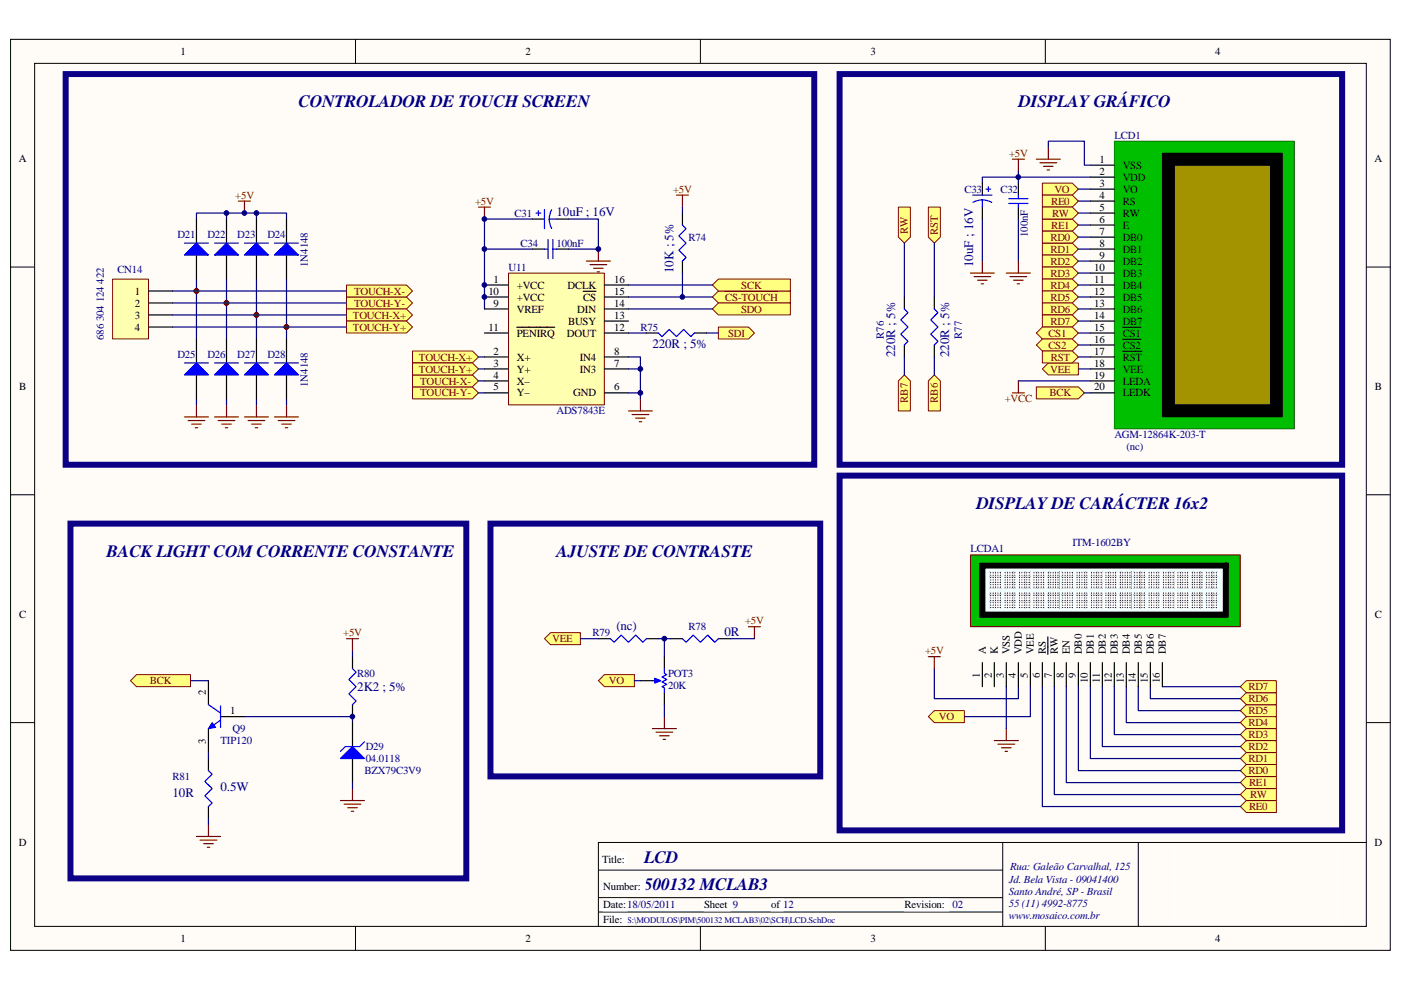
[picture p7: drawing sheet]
<svg xmlns="http://www.w3.org/2000/svg" width="297mm" height="210mm" viewBox="0 0 297 210" stroke-linecap="round" stroke-linejoin="round" font-family="sans-serif">
<defs><g id="words">
<g font-size="3.7" fill="#000080">
<text x="63.3" y="22.8">CONTROLADOR DE TOUCH SCREEN</text>
<text x="215.9" y="22.8">DISPLAY GRÁFICO</text>
<text x="207" y="108">DISPLAY DE CARÁCTER 16x2</text>
<text x="22.6" y="118.2">BACK LIGHT COM CORRENTE CONSTANTE</text>
<text x="118" y="118.2">AJUSTE DE CONTRASTE</text>
<text x="136.6" y="183">LCD</text>
<text x="136.6" y="188.8">500132 MCLAB3</text>
</g>
<g font-size="2.8" fill="#000080">
<text x="118" y="45.8">10uF ; 16V</text>
<text x="142.8" y="57.9" transform="rotate(-90 142.8 57.9)">10K ; 5%</text>
<text x="206.4" y="56.6" transform="rotate(-90 206.4 56.6)">10uF ; 16V</text>
<text x="138.3" y="73.8">220R ; 5%</text>
<text x="189.8" y="75.7" transform="rotate(-90 189.8 75.7)">220R ; 5%</text>
<text x="201.3" y="75.7" transform="rotate(-90 201.3 75.7)">220R ; 5%</text>
<text x="130.7" y="133.5">(nc)</text>
<text x="153.6" y="134.8">0R</text>
<text x="75.8" y="146.5">2K2 ; 5%</text>
<text x="46.8" y="167.9">0.5W</text>
<text x="36.6" y="169.1">10R</text>
</g>
<g font-size="2.3">
<text x="38.3" y="11.6">1</text>
<text x="111.4" y="11.6">2</text>
<text x="184.5" y="11.6">3</text>
<text x="257.7" y="11.6">4</text>
<text x="4" y="34.5">A</text>
<text x="233.1" y="34.5">1</text>
<text x="238.1" y="35.8">VSS</text>
<text x="291.4" y="34.5">A</text>
<text x="233.1" y="37.1">2</text>
<text x="233.1" y="39.6">3</text>
<text x="238.1" y="38.3">VDD</text>
<text x="238.1" y="40.9">VO</text>
<text x="233.1" y="42.1">4</text>
<text x="233.1" y="44.7">5</text>
<text x="233.1" y="47.2">6</text>
<text x="238.1" y="43.4">RS</text>
<text x="238.1" y="46">RW</text>
<text x="233.1" y="49.8">7</text>
<text x="233.1" y="52.3">8</text>
<text x="238.1" y="48.5">E</text>
<text x="238.1" y="51">DB0</text>
<text x="238.1" y="53.6">DB1</text>
<text x="104.6" y="59.9">1</text>
<text x="130.2" y="59.9">16</text>
<text x="232" y="57.4">10</text>
<text x="232" y="59.9">11</text>
<text x="233.1" y="54.9">9</text>
<text x="238.1" y="56.1">DB2</text>
<text x="238.1" y="58.7">DB3</text>
<text x="28.6" y="62.5">1</text>
<text x="28.6" y="65">2</text>
<text x="103.5" y="62.5">10</text>
<text x="104.6" y="65">9</text>
<text x="109.6" y="61.2">+VCC</text>
<text x="109.6" y="63.8">+VCC</text>
<text x="120.3" y="61.2">DCLK</text>
<text x="123.7" y="63.8">CS</text>
<text x="130.2" y="62.5">15</text>
<text x="130.2" y="65">14</text>
<text x="232" y="62.5">12</text>
<text x="232" y="65">13</text>
<text x="238.1" y="61.2">DB4</text>
<text x="238.1" y="63.8">DB5</text>
<text x="28.6" y="67.6">3</text>
<text x="28.6" y="70.1">4</text>
<text x="103.5" y="70.1">11</text>
<text x="109.6" y="66.3">VREF</text>
<text x="109.6" y="71.4">PENIRQ</text>
<text x="120.2" y="71.4">DOUT</text>
<text x="120.5" y="68.8">BUSY</text>
<text x="122.4" y="66.3">DIN</text>
<text x="130.2" y="70.1">12</text>
<text x="130.2" y="67.6">13</text>
<text x="232" y="67.6">14</text>
<text x="232" y="70.1">15</text>
<text x="238.1" y="66.3">DB6</text>
<text x="238.1" y="68.8">DB7</text>
<text x="238.1" y="71.4">CS1</text>
<text x="104.6" y="75.2">2</text>
<text x="104.6" y="77.7">3</text>
<text x="109.6" y="76.5">X+</text>
<text x="122.9" y="76.5">IN4</text>
<text x="130.2" y="77.7">7</text>
<text x="130.2" y="75.2">8</text>
<text x="232" y="72.7">16</text>
<text x="232" y="75.2">17</text>
<text x="232" y="77.7">18</text>
<text x="238.1" y="73.9">CS2</text>
<text x="238.1" y="76.5">RST</text>
<text x="4" y="82.8">B</text>
<text x="104.6" y="80.3">4</text>
<text x="104.6" y="82.8">5</text>
<text x="109.6" y="79">Y+</text>
<text x="109.6" y="81.6">X–</text>
<text x="122.9" y="79">IN3</text>
<text x="130.2" y="82.8">6</text>
<text x="232" y="80.3">19</text>
<text x="232" y="82.8">20</text>
<text x="238.1" y="79">VEE</text>
<text x="238.1" y="81.6">LEDA</text>
<text x="291.5" y="82.8">B</text>
<text x="109.6" y="84.1">Y–</text>
<text x="121.5" y="84.1">GND</text>
<text x="238.1" y="84.1">LEDK</text>
<text x="4" y="131.1">C</text>
<text x="291.5" y="131.1">C</text>
<text x="207.7" y="143.7" transform="rotate(-90 207.7 143.7)">1</text>
<text x="209" y="138.8" transform="rotate(-90 209 138.8)">A</text>
<text x="210.3" y="143.7" transform="rotate(-90 210.3 143.7)">2</text>
<text x="211.6" y="138.8" transform="rotate(-90 211.6 138.8)">K</text>
<text x="212.8" y="143.7" transform="rotate(-90 212.8 143.7)">3</text>
<text x="214.1" y="138.8" transform="rotate(-90 214.1 138.8)">VSS</text>
<text x="215.4" y="143.7" transform="rotate(-90 215.4 143.7)">4</text>
<text x="216.6" y="138.8" transform="rotate(-90 216.6 138.8)">VDD</text>
<text x="217.9" y="143.7" transform="rotate(-90 217.9 143.7)">5</text>
<text x="219.2" y="138.8" transform="rotate(-90 219.2 138.8)">VEE</text>
<text x="220.5" y="143.7" transform="rotate(-90 220.5 143.7)">6</text>
<text x="221.7" y="138.8" transform="rotate(-90 221.7 138.8)">RS</text>
<text x="223" y="143.7" transform="rotate(-90 223 143.7)">7</text>
<text x="224.3" y="138.8" transform="rotate(-90 224.3 138.8)">RW</text>
<text x="225.5" y="143.7" transform="rotate(-90 225.5 143.7)">8</text>
<text x="226.8" y="138.8" transform="rotate(-90 226.8 138.8)">EN</text>
<text x="228.1" y="143.7" transform="rotate(-90 228.1 143.7)">9</text>
<text x="229.4" y="138.8" transform="rotate(-90 229.4 138.8)">DB0</text>
<text x="231.9" y="138.8" transform="rotate(-90 231.9 138.8)">DB1</text>
<text x="234.5" y="138.8" transform="rotate(-90 234.5 138.8)">DB2</text>
<text x="237" y="138.8" transform="rotate(-90 237 138.8)">DB3</text>
<text x="239.5" y="138.8" transform="rotate(-90 239.5 138.8)">DB4</text>
<text x="242.1" y="138.8" transform="rotate(-90 242.1 138.8)">DB5</text>
<text x="244.6" y="138.8" transform="rotate(-90 244.6 138.8)">DB6</text>
<text x="247.2" y="138.8" transform="rotate(-90 247.2 138.8)">DB7</text>
<text x="43.7" y="147.4" transform="rotate(-90 43.7 147.4)">2</text>
<text x="230.6" y="144.9" transform="rotate(-90 230.6 144.9)">10</text>
<text x="233.2" y="144.9" transform="rotate(-90 233.2 144.9)">11</text>
<text x="235.7" y="144.9" transform="rotate(-90 235.7 144.9)">12</text>
<text x="238.3" y="144.9" transform="rotate(-90 238.3 144.9)">13</text>
<text x="240.8" y="144.9" transform="rotate(-90 240.8 144.9)">14</text>
<text x="243.3" y="144.9" transform="rotate(-90 243.3 144.9)">15</text>
<text x="245.9" y="144.9" transform="rotate(-90 245.9 144.9)">16</text>
<text x="48.8" y="151.5">1</text>
<text x="43.7" y="157.7" transform="rotate(-90 43.7 157.7)">3</text>
<text x="4" y="179.4">D</text>
<text x="291.4" y="179.4">D</text>
<text x="127.7" y="183">Title:</text>
<text x="127.9" y="188.8">Number:</text>
<text x="127.9" y="195.7">File:</text>
<text x="127.9" y="192.6">Date:18/05/2011</text>
<text x="149.3" y="192.6">Sheet</text>
<text x="163.5" y="192.6">of</text>
<text x="191.7" y="192.6">Revision:</text>
<text x="38.3" y="199.8">1</text>
<text x="111.4" y="199.8">2</text>
<text x="184.5" y="199.8">3</text>
<text x="257.7" y="199.8">4</text>
</g>
<g font-size="2.3" fill="#000080">
<text x="236.3" y="29.4">LCD1</text>
<text x="204.5" y="40.9">C33</text>
<text x="212.1" y="40.9">C32</text>
<text x="109.1" y="46">C31</text>
<text x="37.6" y="50.5">D21</text>
<text x="44" y="50.5">D22</text>
<text x="50.3" y="50.5">D23</text>
<text x="56.7" y="50.5">D24</text>
<text x="110.4" y="52.3">C34</text>
<text x="118" y="52.3">100nF</text>
<text x="146" y="51">R74</text>
<text x="217.9" y="50.3" transform="rotate(-90 217.9 50.3)">100nF</text>
<text x="24.9" y="57.9">CN14</text>
<text x="65.3" y="56.6" transform="rotate(-90 65.3 56.6)">1N4148</text>
<text x="107.8" y="57.4">U11</text>
<text x="135.8" y="70.1">R75</text>
<text x="187.4" y="71.9" transform="rotate(-90 187.4 71.9)">R76</text>
<text x="203.9" y="71.9" transform="rotate(-90 203.9 71.9)">R77</text>
<text x="22" y="72.2" transform="rotate(-90 22 72.2)">686 304 124 422</text>
<text x="37.6" y="76">D25</text>
<text x="44" y="76">D26</text>
<text x="50.3" y="76">D27</text>
<text x="56.7" y="76">D28</text>
<text x="65.3" y="82.1" transform="rotate(-90 65.3 82.1)">1N4148</text>
<text x="118" y="87.9">ADS7843E</text>
<text x="236.3" y="93">AGM-12864K-203-T</text>
<text x="238.8" y="95.5">(nc)</text>
<text x="205.7" y="117.2">LCDA1</text>
<text x="227.4" y="115.9">ITM-1602BY</text>
<text x="125.6" y="135">R79</text>
<text x="146" y="133.7">R78</text>
<text x="75.8" y="143.6">R80</text>
<text x="141.6" y="143.6">POT3</text>
<text x="141.6" y="146.1">20K</text>
<text x="49.3" y="155.3">Q9</text>
<text x="46.8" y="157.8">TIP120</text>
<text x="77.5" y="159.1">D29</text>
<text x="77.5" y="161.6">04.0118</text>
<text x="36.6" y="165.5">R81</text>
<text x="77.3" y="164.2">BZX79C3V9</text>
<text x="214.1" y="184.5">Rua: Galeão Carvalhal, 125</text>
<text x="213.9" y="187.3">Jd. Bela Vista - 09041400</text>
<text x="213.9" y="189.9">Santo André, SP - Brasil</text>
<text x="155.4" y="192.7">9</text>
<text x="166.1" y="192.7">12</text>
<text x="201.9" y="192.7">02</text>
<text x="213.9" y="192.4">55 (11) 4992-8775</text>
<text x="213.9" y="195">www.mosaico.com.br</text>
</g>
<g font-size="2.3" fill="#800000">
<text x="213.9" y="33.3">+5V</text>
<text x="142.7" y="40.9">+5V</text>
<text x="223.6" y="40.9">VO</text>
<text x="49.9" y="42.1">+5V</text>
<text x="100.7" y="43.4">+5V</text>
<text x="222.8" y="43.4">RE0</text>
<text x="223.1" y="46">RW</text>
<text x="192.5" y="49.6" transform="rotate(-90 192.5 49.6)">RW</text>
<text x="198.8" y="49.8" transform="rotate(-90 198.8 49.8)">RST</text>
<text x="222.7" y="53.6">RD1</text>
<text x="222.7" y="51">RD0</text>
<text x="222.8" y="48.5">RE1</text>
<text x="222.7" y="56.1">RD2</text>
<text x="222.7" y="58.7">RD3</text>
<text x="75.1" y="65">TOUCH-Y-</text>
<text x="75.1" y="62.5">TOUCH-X-</text>
<text x="153.8" y="63.8">CS-TOUCH</text>
<text x="157.2" y="61.2">SCK</text>
<text x="222.7" y="61.2">RD4</text>
<text x="222.7" y="63.8">RD5</text>
<text x="74.8" y="67.6">TOUCH-X+</text>
<text x="74.8" y="70.1">TOUCH-Y+</text>
<text x="154.4" y="71.4">SDI</text>
<text x="157.1" y="66.3">SDO</text>
<text x="222.3" y="71.4">CS1</text>
<text x="222.7" y="66.3">RD6</text>
<text x="222.7" y="68.8">RD7</text>
<text x="88.8" y="76.5">TOUCH-X+</text>
<text x="222.3" y="73.9">CS2</text>
<text x="222.8" y="76.5">RST</text>
<text x="88.8" y="79">TOUCH-Y+</text>
<text x="89.1" y="81.6">TOUCH-X-</text>
<text x="222.7" y="79">VEE</text>
<text x="89.1" y="84.1">TOUCH-Y-</text>
<text x="192.5" y="85.4" transform="rotate(-90 192.5 85.4)">RB7</text>
<text x="198.8" y="85.4" transform="rotate(-90 198.8 85.4)">RB6</text>
<text x="213" y="85.3">+VCC</text>
<text x="222.5" y="84.1">BCK</text>
<text x="72.7" y="135">+5V</text>
<text x="117.1" y="136.2">VEE</text>
<text x="158" y="132.4">+5V</text>
<text x="196.1" y="138.8">+5V</text>
<text x="31.7" y="145.1">BCK</text>
<text x="129.1" y="145.1">VO</text>
<text x="264.7" y="148.9">RD6</text>
<text x="264.7" y="146.4">RD7</text>
<text x="199" y="152.8">VO</text>
<text x="264.7" y="154">RD4</text>
<text x="264.7" y="151.5">RD5</text>
<text x="264.7" y="161.6">RD1</text>
<text x="264.7" y="159.1">RD2</text>
<text x="264.7" y="156.6">RD3</text>
<text x="264.7" y="164.2">RD0</text>
<text x="264.8" y="166.8">RE1</text>
<text x="264.8" y="171.8">RE0</text>
<text x="265" y="169.3">RW</text>
</g>
<text font-size="1.8" fill="#000080" x="133" y="195.8">S:\MODULOS\PIM\500132 MCLAB3\02\SCH\LCD.SchDoc</text>
</g></defs>
<path d="M2.3 8.4h292.5v193.2h-292.5z" fill="#fffcf8"/>
<path d="M2.2 8.3h292.6v193.3h-292.6z" fill="none" stroke="#000" stroke-width=".21"/>
<path d="M7.4 13.5h282.3v183h-282.3z" fill="#fffcf8"/>
<g fill="none" stroke="#000" stroke-width=".21">
<path d="M7.3 13.4h282.4v183.1h-282.4zM75.4 8.3v5.1M148.5 8.3v5.1M221.6 8.3v5.1M2.2 56.6h5.1M289.7 56.6h5.1M2.2 104.9h5.1M289.7 104.9h5.1M2.2 153.3h5.1M289.7 153.3h5.1M75.4 196.5v5.1M148.5 196.5v5.1"/>
<path d="M221.6 196.5v5.1"/>
</g>
<g fill="#000080" stroke="#000080" stroke-width=".21">
<circle cx="41.6" cy="61.7" r=".49"/>
<circle cx="48" cy="64.3" r=".5"/>
<circle cx="54.4" cy="66.8" r=".49"/>
<circle cx="60.7" cy="69.3" r=".5"/>
</g>
<path d="M127.7 181h5v2.5h-5z" fill="#fff"/>
<path d="M127.7 181h5v2.5h-5z" fill="none" stroke="#fff" stroke-width=".21"/>
<path d="M127.9 186.9h8.9v2.5h-8.9z" fill="#fff"/>
<path d="M127.9 186.9h8.9v2.5h-8.9z" fill="none" stroke="#fff" stroke-width=".21"/>
<path d="M127.9 193.7h5.1v2.5h-5.1z" fill="#fff"/>
<path d="M127.9 193.7h5.1v2.5h-5.1z" fill="none" stroke="#fff" stroke-width=".21"/>
<path d="M212.6 178.7v17.8M241.3 178.7v17.8M289.7 178.7h-162.8v17.8M126.9 184.6h85.7M126.9 190.4h85.7M126.9 193.4h85.7" fill="none" stroke="#000" stroke-width=".21"/>
<path d="M127.9 190.7h5.1v2.5h-5.1z" fill="#fff"/>
<path d="M127.9 190.7h5.1v2.5h-5.1z" fill="none" stroke="#fff" stroke-width=".21"/>
<path d="M149.3 190.7h5.6v2.5h-5.6z" fill="#fff"/>
<path d="M149.3 190.7h5.6v2.5h-5.6z" fill="none" stroke="#fff" stroke-width=".21"/>
<path d="M163.6 190.7h2.4v2.5h-2.4z" fill="#fff"/>
<path d="M163.5 190.7h2.5v2.5h-2.5z" fill="none" stroke="#fff" stroke-width=".21"/>
<path d="M191.8 190.7h9.3v2.5h-9.3z" fill="#fff"/>
<path d="M249 179h34.6v17h-34.6zM191.8 190.7h9.3v2.5h-9.3z" fill="none" stroke="#fff" stroke-width=".21"/>
<path d="M128.1 143.1h6.4v2.5h-6.4l-1.2-1.2z" fill-rule="evenodd" fill="#ffff80" stroke="#800000" stroke-width=".21"/>
<path d="M215.9 38.8v2.6M215.9 43.9v2.6M140.9 139.3v2.5M135.8 144.4h2.5M140.9 146.9v2.6" fill="none" stroke="#000" stroke-width=".25"/>
<path d="M213.9 42.1h4M213.9 43.2h4M215.9 41.4v.7M215.9 43.2v.7M138.3 144.4h1.3M140.9 141.8v1l.5 .3-1 .5 1 .5-1 .5 1 .5-1 .5 .5 .3v1" fill="none" stroke="#00f" stroke-width=".25"/>
<path d="M138.8 143.9l1.3 .5-1.3 .5z" fill="#00f" stroke="#00f" stroke-width=".25"/>
<path d="M228.6 42.7h2.6M228.6 45.2h2.6M228.6 47.7h2.6M228.6 70.6h2.6M228.6 73.2h2.6" fill="none" stroke="#000080" stroke-width=".25"/>
<path d="M221 38.8h6.3l1.3 1.3-1.3 1.3h-6.3z" fill-rule="evenodd" fill="#ffff80" stroke="#800000" stroke-width=".21"/>
<path d="M228.6 40.1h2.6M228.6 75.7h2.6M134.5 144.4h1.3" fill="none" stroke="#000080" stroke-width=".25"/>
<g fill="#ffff80" stroke="#800000" stroke-width=".21">
<path d="M191.7 79.5l1.3 1.3v6.4h-2.5v-6.4z" fill-rule="evenodd"/>
<path d="M221 46.5h6.3l1.3 1.2-1.3 1.3h-6.3z" fill-rule="evenodd"/>
<path d="M221 41.4h6.3l1.3 1.3-1.3 1.2h-6.3z" fill-rule="evenodd"/>
<path d="M219.7 82.1h8.9l1.3 1.2-1.3 1.3h-8.9z" fill-rule="evenodd"/>
</g>
<path d="M236.3 30h38.1v61h-38.1z" fill="#00bf00"/>
<path d="M236.3 30h38.1v61h-38.1z" fill="none" stroke="#008000" stroke-width=".21"/>
<path d="M246.5 32.5h25.4v55.9h-25.4z" fill="#000"/>
<path d="M246.5 32.5h25.4v55.9h-25.4z" fill="none" stroke="#000" stroke-width=".21"/>
<path d="M249 35.1h20.3v50.8h-20.3z" fill="#a49300"/>
<path d="M249 35.1h20.3v50.8h-20.3z" fill="none" stroke="#000" stroke-width=".21"/>
<g fill="none" stroke="#000" stroke-width=".25">
<path d="M231.2 35h5.1M231.2 37.6h5.1M231.2 40.1h5.1M231.2 42.7h5.1M231.2 45.2h5.1M231.2 47.7h5.1M231.2 50.3h5.1M231.2 52.8h5.1M231.2 55.4h5.1M231.2 57.9h5.1M231.2 60.5h5.1M231.2 63h5.1"/>
<path d="M231.2 65.5h5.1M231.2 68.1h5.1M231.2 70.6h5.1M231.2 73.2h5.1M231.2 75.7h5.1M231.2 78.3h5.1M238 69.4h3.9M238 71.9h3.9M238 74.5h4.1M231.2 80.8h5.1M231.2 83.3h5.1"/>
</g>
<path d="M215.9 36.3v1.3h15.3M229.9 83.3h1.3" fill="none" stroke="#000080" stroke-width=".25"/>
<g fill="none" stroke="#800000" stroke-width=".25">
<path d="M214.6 33.8h2.6M215.9 33.8v2.5M205.7 57.9h5.1M206.5 58.7h3.6M207.3 59.4h2M208.3 55.4v2.5M208 60.2h.5M214.6 83.3h2.6M215.9 80.8v2.5M138.3 154.5h5.1M139.1 155.3h3.5M139.8 156.1h2.1"/>
<path d="M140.6 156.8h.5M140.9 152v2.5"/>
</g>
<path d="M198.1 79.5l1.3 1.3v6.4h-2.6v-6.4z" fill-rule="evenodd" fill="#ffff80" stroke="#800000" stroke-width=".21"/>
<path d="M41.7 46.5v-1.3h19v1.3M41.7 59.2v12.7M48 45.2v1.3M48 59.2v12.7M54.4 45.2v1.3M54.4 59.2v12.7M60.7 59.2v12.7" fill="none" stroke="#000080" stroke-width=".25"/>
<g fill="#800000" stroke="#800000" stroke-width=".21">
<circle cx="41.6" cy="61.7" r=".49"/>
<circle cx="48" cy="64.3" r=".5"/>
<circle cx="54.4" cy="66.8" r=".49"/>
<circle cx="60.7" cy="69.3" r=".5"/>
</g>
<g fill="none" stroke="#800000" stroke-width=".25">
<path d="M39.1 88.4h5.1M39.9 89.2h3.5M40.6 90h2.1M41.4 90.7h.5M41.7 85.9v2.5M45.5 88.4h5.1M46.2 89.2h3.6M47 90h2M47.8 90.7h.5M48 85.9v2.5M51.8 88.4h5.1M52.6 89.2h3.6"/>
<path d="M53.4 90h2M54.1 90.7h.5M54.4 85.9v2.5M58.2 88.4h5.1M59 89.2h3.5M59.7 90h2.1M60.5 90.7h.5M60.7 85.9v2.5"/>
</g>
<g fill="#ffff80" stroke="#800000" stroke-width=".21">
<path d="M73.5 63h12.7l1.3 1.3-1.3 1.2h-12.7z" fill-rule="evenodd"/>
<path d="M73.5 60.5h12.7l1.3 1.2-1.3 1.3h-12.7z" fill-rule="evenodd"/>
<path d="M73.5 65.5h12.7l1.3 1.3-1.3 1.3h-12.7z" fill-rule="evenodd"/>
<path d="M73.5 68.1h12.7l1.3 1.3-1.3 1.2h-12.7z" fill-rule="evenodd"/>
</g>
<path d="M23.9 59.2h7.6v12.7h-7.6z" fill="#ffffb0"/>
<path d="M23.9 59.2h7.6v12.7h-7.6z" fill="none" stroke="#800000" stroke-width=".21"/>
<path d="M31.5 61.7h5.1M31.5 64.3h5.1M31.5 66.8h5.1M31.5 69.4h5.1" fill="none" stroke="#000" stroke-width=".25"/>
<g fill="none" stroke="#800000" stroke-width=".25">
<path d="M219.7 33.8h5.1M220.5 34.5h3.5M221.3 35.3h2M222 36h.5M222.3 31.2v2.6M101.4 43.9h2.6M102.7 43.9v2.6M124.3 55.4h5.1M125.1 56.1h3.5M125.9 56.9h2M126.6 57.7h.5M126.9 52.8v2.6"/>
<path d="M213.4 57.9h5.1M214.1 58.7h3.6M214.9 59.4h2M215.9 55.4v2.5M215.7 60.2h.5"/>
</g>
<path d="M208.3 38.8v-1.2h7.6v1.2M222.3 31.2v-1.2h7.6v5h1.3M102.7 52.8h10.2M120.5 46.5h6.4v6.3h-6.4M208.3 46.5v8.9M215.9 46.5v8.9M140.9 149.5v2.5" fill="none" stroke="#000080" stroke-width=".25"/>
<path d="M151 63l1.3-1.3h15.3v2.6h-15.3z" fill-rule="evenodd" fill="#ffff80" stroke="#800000" stroke-width=".21"/>
<path d="M153.8 61.8h11.1" fill="none" stroke="#800000" stroke-width=".25"/>
<path d="M133.2 63h17.8" fill="none" stroke="#000080" stroke-width=".25"/>
<path d="M151 60.5l1.3-1.3h15.3v2.5h-15.3z" fill-rule="evenodd" fill="#ffff80" stroke="#800000" stroke-width=".21"/>
<path d="M133.2 60.5h17.8" fill="none" stroke="#000080" stroke-width=".25"/>
<path d="M151 65.5l1.3-1.2h15.3v2.5h-15.3z" fill-rule="evenodd" fill="#ffff80" stroke="#800000" stroke-width=".21"/>
<path d="M133.2 65.5h17.8" fill="none" stroke="#000080" stroke-width=".25"/>
<path d="M152.3 69.4h6.4l1.3 1.2-1.3 1.3h-6.4z" fill-rule="evenodd" fill="#ffff80" stroke="#800000" stroke-width=".21"/>
<path d="M112.9 46.5h-10.2v19M133.2 75.7h2.6v8.9M133.2 70.6h3.9M149.8 70.6h2.5" fill="none" stroke="#000080" stroke-width=".25"/>
<path d="M133.2 87.2h5.1M134 87.9h3.6M134.8 88.7h2M135.5 89.5h.5M135.8 84.6v2.6" fill="none" stroke="#800000" stroke-width=".25"/>
<path d="M107.8 58h20.3v27.9h-20.3z" fill="#ffffb0"/>
<path d="M107.8 57.9h20.3v28h-20.3z" fill="none" stroke="#800000" stroke-width=".21"/>
<g fill="none" stroke="#000" stroke-width=".25">
<path d="M112.9 46.5h2.5M112.9 52.8h2.5M118 46.5h2.5M118 52.8h2.5M102.7 60.5h5.1M102.7 75.7h5.1M102.7 78.3h5.1M102.7 65.5h5.1M102.7 63h5.1M102.7 70.6h5.1M109.6 69.4h8M123.7 61.8h2.7"/>
<path d="M128.1 60.5h5.1M128.1 75.7h5.1M128.1 78.3h5.1M128.1 65.5h5.1M128.1 63h5.1M128.1 70.6h5.1M128.1 68.1h5.1M137.1 70.6h2.5M147.2 70.6h2.6M102.7 80.8h5.1M102.7 83.3h5.1M128.1 83.3h5.1"/>
</g>
<path d="M113.6 45.2h1.1M114.1 44.7v1M115.4 44.4v4.1M115.4 52.8h.8M116.2 50.8v4.1M116.5 46.5h1.5M117 44.5l-.5 1.1v.9l.1 1.2 .4 .8M117.2 50.8v4.1M117.2 52.8h.8M139.6 70.6l.8 .8 1.5-1.5 1.5 1.5 1.5-1.5 1.6 1.5 .7-.8" fill="none" stroke="#00f" stroke-width=".25"/>
<path d="M36.6 61.7h36.9M36.6 64.3h36.9M36.6 66.8h36.9M36.6 69.4h36.9M133.2 78.3h2.6M133.2 83.3h2.6" fill="none" stroke="#000080" stroke-width=".25"/>
<path d="M221 51.6h6.3l1.3 1.2-1.3 1.3h-6.3z" fill-rule="evenodd" fill="#ffff80" stroke="#800000" stroke-width=".21"/>
<path d="M228.6 52.8h2.6" fill="none" stroke="#000080" stroke-width=".25"/>
<path d="M221 49h6.3l1.3 1.3-1.3 1.3h-6.3z" fill-rule="evenodd" fill="#ffff80" stroke="#800000" stroke-width=".21"/>
<path d="M228.6 50.3h2.6" fill="none" stroke="#000080" stroke-width=".25"/>
<path d="M221 54.1h6.3l1.3 1.3-1.3 1.2h-6.3z" fill-rule="evenodd" fill="#ffff80" stroke="#800000" stroke-width=".21"/>
<path d="M228.6 55.4h2.6" fill="none" stroke="#000080" stroke-width=".25"/>
<path d="M221 56.6h6.3l1.3 1.3-1.3 1.3h-6.3z" fill-rule="evenodd" fill="#ffff80" stroke="#800000" stroke-width=".21"/>
<path d="M228.6 57.9h2.6" fill="none" stroke="#000080" stroke-width=".25"/>
<path d="M221 59.2h6.3l1.3 1.3-1.3 1.2h-6.3z" fill-rule="evenodd" fill="#ffff80" stroke="#800000" stroke-width=".21"/>
<path d="M228.6 60.5h2.6" fill="none" stroke="#000080" stroke-width=".25"/>
<path d="M221 61.7h6.3l1.3 1.3-1.3 1.3h-6.3z" fill-rule="evenodd" fill="#ffff80" stroke="#800000" stroke-width=".21"/>
<path d="M228.6 63h2.6" fill="none" stroke="#000080" stroke-width=".25"/>
<path d="M221 64.3h6.3l1.3 1.2-1.3 1.3h-6.3z" fill-rule="evenodd" fill="#ffff80" stroke="#800000" stroke-width=".21"/>
<path d="M228.6 65.5h2.6" fill="none" stroke="#000080" stroke-width=".25"/>
<path d="M221 66.8h6.3l1.3 1.3-1.3 1.3h-6.3z" fill-rule="evenodd" fill="#ffff80" stroke="#800000" stroke-width=".21"/>
<path d="M228.6 68.1h2.6" fill="none" stroke="#000080" stroke-width=".25"/>
<g fill="#ffff80" stroke="#800000" stroke-width=".21">
<path d="M219.7 70.6l1.3-1.2h6.3l1.3 1.2-1.3 1.3h-6.3z" fill-rule="evenodd"/>
<path d="M219.7 73.2l1.3-1.3h6.3l1.3 1.3-1.3 1.2h-6.3z" fill-rule="evenodd"/>
</g>
<path d="M41.7 177.4h5.1M42.4 178.2h3.6M43.2 178.9h2M43.9 179.7h.6M44.2 174.9v2.5" fill="none" stroke="#800000" stroke-width=".25"/>
<path d="M74.7 139.3v2.5M44.2 144.4v5.1M44.2 154.5v5.1M46.8 152h5M74.7 149.5v2.5M44.2 160.9v2.5M44.2 171.1v2.5" fill="none" stroke="#000" stroke-width=".25"/>
<path d="M44.2 149.5l2.6 1.7M46.8 152.8l-2.6 1.7M46.8 149.7v4.6M74.7 141.8l.8 .8-1.5 1.5 1.5 1.5-1.5 1.6 1.5 1.5-.8 .8M44.2 163.4l.8 .8-1.6 1.5 1.6 1.6-1.6 1.5 1.6 1.5-.8 .8" fill="none" stroke="#00f" stroke-width=".25"/>
<path d="M45 153.3l.7 1-1.5 .2z" fill="#00f" stroke="#00f" stroke-width=".21"/>
<path d="M74.7 138v1.3M40.4 144.4h3.8M44.2 159.6v1.3M51.8 152h22.9v1.3M44.2 173.6v1.3" fill="none" stroke="#000080" stroke-width=".25"/>
<path d="M28.9 143.1h11.5v2.5h-11.5l-1.2-1.2z" fill-rule="evenodd" fill="#ffff80" stroke="#800000" stroke-width=".21"/>
<path d="M73.5 135.5h2.5M74.7 135.5v2.5M196.8 139.3h2.6M198.1 139.3v2.5M210.8 157.1h5.1M211.6 157.8h3.6M212.3 158.6h2.1M213.1 159.4h.5M213.4 154.5v2.6" fill="none" stroke="#800000" stroke-width=".25"/>
<path d="M198.1 141.8v6.4h17.8v-2.6M213.4 145.6v8.9M238.8 145.6v7.7h24.2M241.3 145.6v5.1h21.7M243.9 145.6v2.6h19.1M246.4 145.6h16.6" fill="none" stroke="#000080" stroke-width=".25"/>
<path d="M205.8 117.7h57.2v15.2h-57.2z" fill="#00bf00"/>
<path d="M205.8 117.7h57.2v15.2h-57.2z" fill="none" stroke="#800000" stroke-width=".21"/>
<path d="M208.3 120v10.4h51.6v-10.4z" fill-rule="evenodd" fill="#f0ffff" stroke="#000" stroke-width="1.3"/>
<path d="M209.8 122.3h.5v.4h-.5z" fill="#2a2a2a"/>
<path d="M209.8 122.3h.5v.4h-.5z" fill="none" stroke="#fff" stroke-width=".21"/>
<path d="M210.4 122.3h.4v.4h-.4z" fill="#2a2a2a"/>
<path d="M210.3 122.3h.5v.4h-.5z" fill="none" stroke="#fff" stroke-width=".21"/>
<path d="M210.9 122.3h.4v.4h-.4z" fill="#2a2a2a"/>
<path d="M210.8 122.3h.5v.4h-.5z" fill="none" stroke="#fff" stroke-width=".21"/>
<path d="M211.4 122.3h.4v.4h-.4z" fill="#2a2a2a"/>
<path d="M211.3 122.3h.5v.4h-.5z" fill="none" stroke="#fff" stroke-width=".21"/>
<path d="M211.9 122.3h.4v.4h-.4z" fill="#2a2a2a"/>
<path d="M211.9 122.3h.4v.4h-.4z" fill="none" stroke="#fff" stroke-width=".21"/>
<path d="M209.8 122.8h.5v.5h-.5z" fill="#2a2a2a"/>
<path d="M209.8 122.8h.5v.5h-.5z" fill="none" stroke="#fff" stroke-width=".21"/>
<path d="M210.4 122.8h.4v.5h-.4z" fill="#2a2a2a"/>
<path d="M210.3 122.8h.5v.5h-.5z" fill="none" stroke="#fff" stroke-width=".21"/>
<path d="M210.9 122.8h.4v.5h-.4z" fill="#2a2a2a"/>
<path d="M210.8 122.8h.5v.5h-.5z" fill="none" stroke="#fff" stroke-width=".21"/>
<path d="M211.4 122.8h.4v.5h-.4z" fill="#2a2a2a"/>
<path d="M211.3 122.8h.5v.5h-.5z" fill="none" stroke="#fff" stroke-width=".21"/>
<path d="M211.9 122.8h.4v.5h-.4z" fill="#2a2a2a"/>
<path d="M211.9 122.8h.4v.5h-.4z" fill="none" stroke="#fff" stroke-width=".21"/>
<path d="M209.8 123.3h.5v.5h-.5z" fill="#2a2a2a"/>
<path d="M209.8 123.3h.5v.5h-.5z" fill="none" stroke="#fff" stroke-width=".21"/>
<path d="M210.4 123.3h.4v.5h-.4z" fill="#2a2a2a"/>
<path d="M210.3 123.3h.5v.5h-.5z" fill="none" stroke="#fff" stroke-width=".21"/>
<path d="M210.9 123.3h.4v.5h-.4z" fill="#2a2a2a"/>
<path d="M210.8 123.3h.5v.5h-.5z" fill="none" stroke="#fff" stroke-width=".21"/>
<path d="M211.4 123.3h.4v.5h-.4z" fill="#2a2a2a"/>
<path d="M211.3 123.3h.5v.5h-.5z" fill="none" stroke="#fff" stroke-width=".21"/>
<path d="M211.9 123.3h.4v.5h-.4z" fill="#2a2a2a"/>
<path d="M211.9 123.3h.4v.5h-.4z" fill="none" stroke="#fff" stroke-width=".21"/>
<path d="M209.8 123.8h.5v.5h-.5z" fill="#2a2a2a"/>
<path d="M209.8 123.8h.5v.5h-.5z" fill="none" stroke="#fff" stroke-width=".21"/>
<path d="M210.4 123.8h.4v.5h-.4z" fill="#2a2a2a"/>
<path d="M210.3 123.8h.5v.5h-.5z" fill="none" stroke="#fff" stroke-width=".21"/>
<path d="M210.9 123.8h.4v.5h-.4z" fill="#2a2a2a"/>
<path d="M210.8 123.8h.5v.5h-.5z" fill="none" stroke="#fff" stroke-width=".21"/>
<path d="M211.4 123.8h.4v.5h-.4z" fill="#2a2a2a"/>
<path d="M211.3 123.8h.5v.5h-.5z" fill="none" stroke="#fff" stroke-width=".21"/>
<path d="M211.9 123.8h.4v.5h-.4z" fill="#2a2a2a"/>
<path d="M211.9 123.8h.4v.5h-.4z" fill="none" stroke="#fff" stroke-width=".21"/>
<path d="M209.8 124.3h.5v.5h-.5z" fill="#2a2a2a"/>
<path d="M209.8 124.3h.5v.5h-.5z" fill="none" stroke="#fff" stroke-width=".21"/>
<path d="M210.4 124.3h.4v.5h-.4z" fill="#2a2a2a"/>
<path d="M210.3 124.3h.5v.5h-.5z" fill="none" stroke="#fff" stroke-width=".21"/>
<path d="M210.9 124.3h.4v.5h-.4z" fill="#2a2a2a"/>
<path d="M210.8 124.3h.5v.5h-.5z" fill="none" stroke="#fff" stroke-width=".21"/>
<path d="M211.4 124.3h.4v.5h-.4z" fill="#2a2a2a"/>
<path d="M211.3 124.3h.5v.5h-.5z" fill="none" stroke="#fff" stroke-width=".21"/>
<path d="M211.9 124.3h.4v.5h-.4z" fill="#2a2a2a"/>
<path d="M211.9 124.3h.4v.5h-.4z" fill="none" stroke="#fff" stroke-width=".21"/>
<path d="M209.8 121.8h.5v.4h-.5z" fill="#2a2a2a"/>
<path d="M209.8 121.8h.5v.4h-.5z" fill="none" stroke="#fff" stroke-width=".21"/>
<path d="M210.4 121.8h.4v.4h-.4z" fill="#2a2a2a"/>
<path d="M210.3 121.8h.5v.4h-.5z" fill="none" stroke="#fff" stroke-width=".21"/>
<path d="M210.9 121.8h.4v.4h-.4z" fill="#2a2a2a"/>
<path d="M210.8 121.8h.5v.4h-.5z" fill="none" stroke="#fff" stroke-width=".21"/>
<path d="M211.4 121.8h.4v.4h-.4z" fill="#2a2a2a"/>
<path d="M211.3 121.8h.5v.4h-.5z" fill="none" stroke="#fff" stroke-width=".21"/>
<path d="M211.9 121.8h.4v.4h-.4z" fill="#2a2a2a"/>
<path d="M211.9 121.8h.4v.4h-.4z" fill="none" stroke="#fff" stroke-width=".21"/>
<path d="M209.8 121.3h.5v.4h-.5z" fill="#2a2a2a"/>
<path d="M209.8 121.2h.5v.5h-.5z" fill="none" stroke="#fff" stroke-width=".21"/>
<path d="M210.4 121.3h.4v.4h-.4z" fill="#2a2a2a"/>
<path d="M210.3 121.2h.5v.5h-.5z" fill="none" stroke="#fff" stroke-width=".21"/>
<path d="M210.9 121.3h.4v.4h-.4z" fill="#2a2a2a"/>
<path d="M210.8 121.2h.5v.5h-.5z" fill="none" stroke="#fff" stroke-width=".21"/>
<path d="M211.4 121.3h.4v.4h-.4z" fill="#2a2a2a"/>
<path d="M211.3 121.2h.5v.5h-.5z" fill="none" stroke="#fff" stroke-width=".21"/>
<path d="M211.9 121.3h.4v.4h-.4z" fill="#2a2a2a"/>
<path d="M211.9 121.2h.4v.5h-.4z" fill="none" stroke="#fff" stroke-width=".21"/>
<path d="M212.9 122.3h.5v.4h-.5z" fill="#2a2a2a"/>
<path d="M212.9 122.3h.5v.4h-.5z" fill="none" stroke="#fff" stroke-width=".21"/>
<path d="M213.4 122.3h.5v.4h-.5z" fill="#2a2a2a"/>
<path d="M213.4 122.3h.5v.4h-.5z" fill="none" stroke="#fff" stroke-width=".21"/>
<path d="M213.9 122.3h.5v.4h-.5z" fill="#2a2a2a"/>
<path d="M213.9 122.3h.5v.4h-.5z" fill="none" stroke="#fff" stroke-width=".21"/>
<path d="M214.4 122.3h.5v.4h-.5z" fill="#2a2a2a"/>
<path d="M214.4 122.3h.5v.4h-.5z" fill="none" stroke="#fff" stroke-width=".21"/>
<path d="M214.9 122.3h.5v.4h-.5z" fill="#2a2a2a"/>
<path d="M214.9 122.3h.5v.4h-.5z" fill="none" stroke="#fff" stroke-width=".21"/>
<path d="M212.9 122.8h.5v.5h-.5z" fill="#2a2a2a"/>
<path d="M212.9 122.8h.5v.5h-.5z" fill="none" stroke="#fff" stroke-width=".21"/>
<path d="M213.4 122.8h.5v.5h-.5z" fill="#2a2a2a"/>
<path d="M213.4 122.8h.5v.5h-.5z" fill="none" stroke="#fff" stroke-width=".21"/>
<path d="M213.9 122.8h.5v.5h-.5z" fill="#2a2a2a"/>
<path d="M213.9 122.8h.5v.5h-.5z" fill="none" stroke="#fff" stroke-width=".21"/>
<path d="M214.4 122.8h.5v.5h-.5z" fill="#2a2a2a"/>
<path d="M214.4 122.8h.5v.5h-.5z" fill="none" stroke="#fff" stroke-width=".21"/>
<path d="M214.9 122.8h.5v.5h-.5z" fill="#2a2a2a"/>
<path d="M214.9 122.8h.5v.5h-.5z" fill="none" stroke="#fff" stroke-width=".21"/>
<path d="M212.9 123.3h.5v.5h-.5z" fill="#2a2a2a"/>
<path d="M212.9 123.3h.5v.5h-.5z" fill="none" stroke="#fff" stroke-width=".21"/>
<path d="M213.4 123.3h.5v.5h-.5z" fill="#2a2a2a"/>
<path d="M213.4 123.3h.5v.5h-.5z" fill="none" stroke="#fff" stroke-width=".21"/>
<path d="M213.9 123.3h.5v.5h-.5z" fill="#2a2a2a"/>
<path d="M213.9 123.3h.5v.5h-.5z" fill="none" stroke="#fff" stroke-width=".21"/>
<path d="M214.4 123.3h.5v.5h-.5z" fill="#2a2a2a"/>
<path d="M214.4 123.3h.5v.5h-.5z" fill="none" stroke="#fff" stroke-width=".21"/>
<path d="M214.9 123.3h.5v.5h-.5z" fill="#2a2a2a"/>
<path d="M214.9 123.3h.5v.5h-.5z" fill="none" stroke="#fff" stroke-width=".21"/>
<path d="M212.9 123.8h.5v.5h-.5z" fill="#2a2a2a"/>
<path d="M212.9 123.8h.5v.5h-.5z" fill="none" stroke="#fff" stroke-width=".21"/>
<path d="M213.4 123.8h.5v.5h-.5z" fill="#2a2a2a"/>
<path d="M213.4 123.8h.5v.5h-.5z" fill="none" stroke="#fff" stroke-width=".21"/>
<path d="M213.9 123.8h.5v.5h-.5z" fill="#2a2a2a"/>
<path d="M213.9 123.8h.5v.5h-.5z" fill="none" stroke="#fff" stroke-width=".21"/>
<path d="M214.4 123.8h.5v.5h-.5z" fill="#2a2a2a"/>
<path d="M214.4 123.8h.5v.5h-.5z" fill="none" stroke="#fff" stroke-width=".21"/>
<path d="M214.9 123.8h.5v.5h-.5z" fill="#2a2a2a"/>
<path d="M214.9 123.8h.5v.5h-.5z" fill="none" stroke="#fff" stroke-width=".21"/>
<path d="M212.9 124.3h.5v.5h-.5z" fill="#2a2a2a"/>
<path d="M212.9 124.3h.5v.5h-.5z" fill="none" stroke="#fff" stroke-width=".21"/>
<path d="M213.4 124.3h.5v.5h-.5z" fill="#2a2a2a"/>
<path d="M213.4 124.3h.5v.5h-.5z" fill="none" stroke="#fff" stroke-width=".21"/>
<path d="M213.9 124.3h.5v.5h-.5z" fill="#2a2a2a"/>
<path d="M213.9 124.3h.5v.5h-.5z" fill="none" stroke="#fff" stroke-width=".21"/>
<path d="M214.4 124.3h.5v.5h-.5z" fill="#2a2a2a"/>
<path d="M214.4 124.3h.5v.5h-.5z" fill="none" stroke="#fff" stroke-width=".21"/>
<path d="M214.9 124.3h.5v.5h-.5z" fill="#2a2a2a"/>
<path d="M214.9 124.3h.5v.5h-.5z" fill="none" stroke="#fff" stroke-width=".21"/>
<path d="M212.9 121.8h.5v.4h-.5z" fill="#2a2a2a"/>
<path d="M212.9 121.8h.5v.4h-.5z" fill="none" stroke="#fff" stroke-width=".21"/>
<path d="M213.4 121.8h.5v.4h-.5z" fill="#2a2a2a"/>
<path d="M213.4 121.8h.5v.4h-.5z" fill="none" stroke="#fff" stroke-width=".21"/>
<path d="M213.9 121.8h.5v.4h-.5z" fill="#2a2a2a"/>
<path d="M213.9 121.8h.5v.4h-.5z" fill="none" stroke="#fff" stroke-width=".21"/>
<path d="M214.4 121.8h.5v.4h-.5z" fill="#2a2a2a"/>
<path d="M214.4 121.8h.5v.4h-.5z" fill="none" stroke="#fff" stroke-width=".21"/>
<path d="M214.9 121.8h.5v.4h-.5z" fill="#2a2a2a"/>
<path d="M214.9 121.8h.5v.4h-.5z" fill="none" stroke="#fff" stroke-width=".21"/>
<path d="M212.9 121.3h.5v.4h-.5z" fill="#2a2a2a"/>
<path d="M212.9 121.2h.5v.5h-.5z" fill="none" stroke="#fff" stroke-width=".21"/>
<path d="M213.4 121.3h.5v.4h-.5z" fill="#2a2a2a"/>
<path d="M213.4 121.2h.5v.5h-.5z" fill="none" stroke="#fff" stroke-width=".21"/>
<path d="M213.9 121.3h.5v.4h-.5z" fill="#2a2a2a"/>
<path d="M213.9 121.2h.5v.5h-.5z" fill="none" stroke="#fff" stroke-width=".21"/>
<path d="M214.4 121.3h.5v.4h-.5z" fill="#2a2a2a"/>
<path d="M214.4 121.2h.5v.5h-.5z" fill="none" stroke="#fff" stroke-width=".21"/>
<path d="M214.9 121.3h.5v.4h-.5z" fill="#2a2a2a"/>
<path d="M214.9 121.2h.5v.5h-.5z" fill="none" stroke="#fff" stroke-width=".21"/>
<path d="M216 122.3h.4v.4h-.4z" fill="#2a2a2a"/>
<path d="M215.9 122.3h.5v.4h-.5z" fill="none" stroke="#fff" stroke-width=".21"/>
<path d="M216.5 122.3h.4v.4h-.4z" fill="#2a2a2a"/>
<path d="M216.4 122.3h.5v.4h-.5z" fill="none" stroke="#fff" stroke-width=".21"/>
<path d="M217 122.3h.4v.4h-.4z" fill="#2a2a2a"/>
<path d="M217 122.3h.4v.4h-.4z" fill="none" stroke="#fff" stroke-width=".21"/>
<path d="M217.5 122.3h.4v.4h-.4z" fill="#2a2a2a"/>
<path d="M217.5 122.3h.4v.4h-.4z" fill="none" stroke="#fff" stroke-width=".21"/>
<path d="M218 122.3h.5v.4h-.5z" fill="#2a2a2a"/>
<path d="M218 122.3h.5v.4h-.5z" fill="none" stroke="#fff" stroke-width=".21"/>
<path d="M216 122.8h.4v.5h-.4z" fill="#2a2a2a"/>
<path d="M215.9 122.8h.5v.5h-.5z" fill="none" stroke="#fff" stroke-width=".21"/>
<path d="M216.5 122.8h.4v.5h-.4z" fill="#2a2a2a"/>
<path d="M216.4 122.8h.5v.5h-.5z" fill="none" stroke="#fff" stroke-width=".21"/>
<path d="M217 122.8h.4v.5h-.4z" fill="#2a2a2a"/>
<path d="M217 122.8h.4v.5h-.4z" fill="none" stroke="#fff" stroke-width=".21"/>
<path d="M217.5 122.8h.4v.5h-.4z" fill="#2a2a2a"/>
<path d="M217.5 122.8h.4v.5h-.4z" fill="none" stroke="#fff" stroke-width=".21"/>
<path d="M218 122.8h.5v.5h-.5z" fill="#2a2a2a"/>
<path d="M218 122.8h.5v.5h-.5z" fill="none" stroke="#fff" stroke-width=".21"/>
<path d="M216 123.3h.4v.5h-.4z" fill="#2a2a2a"/>
<path d="M215.9 123.3h.5v.5h-.5z" fill="none" stroke="#fff" stroke-width=".21"/>
<path d="M216.5 123.3h.4v.5h-.4z" fill="#2a2a2a"/>
<path d="M216.4 123.3h.5v.5h-.5z" fill="none" stroke="#fff" stroke-width=".21"/>
<path d="M217 123.3h.4v.5h-.4z" fill="#2a2a2a"/>
<path d="M217 123.3h.4v.5h-.4z" fill="none" stroke="#fff" stroke-width=".21"/>
<path d="M217.5 123.3h.4v.5h-.4z" fill="#2a2a2a"/>
<path d="M217.5 123.3h.4v.5h-.4z" fill="none" stroke="#fff" stroke-width=".21"/>
<path d="M218 123.3h.5v.5h-.5z" fill="#2a2a2a"/>
<path d="M218 123.3h.5v.5h-.5z" fill="none" stroke="#fff" stroke-width=".21"/>
<path d="M216 123.8h.4v.5h-.4z" fill="#2a2a2a"/>
<path d="M215.9 123.8h.5v.5h-.5z" fill="none" stroke="#fff" stroke-width=".21"/>
<path d="M216.5 123.8h.4v.5h-.4z" fill="#2a2a2a"/>
<path d="M216.4 123.8h.5v.5h-.5z" fill="none" stroke="#fff" stroke-width=".21"/>
<path d="M217 123.8h.4v.5h-.4z" fill="#2a2a2a"/>
<path d="M217 123.8h.4v.5h-.4z" fill="none" stroke="#fff" stroke-width=".21"/>
<path d="M217.5 123.8h.4v.5h-.4z" fill="#2a2a2a"/>
<path d="M217.5 123.8h.4v.5h-.4z" fill="none" stroke="#fff" stroke-width=".21"/>
<path d="M218 123.8h.5v.5h-.5z" fill="#2a2a2a"/>
<path d="M218 123.8h.5v.5h-.5z" fill="none" stroke="#fff" stroke-width=".21"/>
<path d="M216 124.3h.4v.5h-.4z" fill="#2a2a2a"/>
<path d="M215.9 124.3h.5v.5h-.5z" fill="none" stroke="#fff" stroke-width=".21"/>
<path d="M216.5 124.3h.4v.5h-.4z" fill="#2a2a2a"/>
<path d="M216.4 124.3h.5v.5h-.5z" fill="none" stroke="#fff" stroke-width=".21"/>
<path d="M217 124.3h.4v.5h-.4z" fill="#2a2a2a"/>
<path d="M217 124.3h.4v.5h-.4z" fill="none" stroke="#fff" stroke-width=".21"/>
<path d="M217.5 124.3h.4v.5h-.4z" fill="#2a2a2a"/>
<path d="M217.5 124.3h.4v.5h-.4z" fill="none" stroke="#fff" stroke-width=".21"/>
<path d="M218 124.3h.5v.5h-.5z" fill="#2a2a2a"/>
<path d="M218 124.3h.5v.5h-.5z" fill="none" stroke="#fff" stroke-width=".21"/>
<path d="M216 121.8h.4v.4h-.4z" fill="#2a2a2a"/>
<path d="M215.9 121.8h.5v.4h-.5z" fill="none" stroke="#fff" stroke-width=".21"/>
<path d="M216.5 121.8h.4v.4h-.4z" fill="#2a2a2a"/>
<path d="M216.4 121.8h.5v.4h-.5z" fill="none" stroke="#fff" stroke-width=".21"/>
<path d="M217 121.8h.4v.4h-.4z" fill="#2a2a2a"/>
<path d="M217 121.8h.4v.4h-.4z" fill="none" stroke="#fff" stroke-width=".21"/>
<path d="M217.5 121.8h.4v.4h-.4z" fill="#2a2a2a"/>
<path d="M217.5 121.8h.4v.4h-.4z" fill="none" stroke="#fff" stroke-width=".21"/>
<path d="M218 121.8h.5v.4h-.5z" fill="#2a2a2a"/>
<path d="M218 121.8h.5v.4h-.5z" fill="none" stroke="#fff" stroke-width=".21"/>
<path d="M216 121.3h.4v.4h-.4z" fill="#2a2a2a"/>
<path d="M215.9 121.2h.5v.5h-.5z" fill="none" stroke="#fff" stroke-width=".21"/>
<path d="M216.5 121.3h.4v.4h-.4z" fill="#2a2a2a"/>
<path d="M216.4 121.2h.5v.5h-.5z" fill="none" stroke="#fff" stroke-width=".21"/>
<path d="M217 121.3h.4v.4h-.4z" fill="#2a2a2a"/>
<path d="M217 121.2h.4v.5h-.4z" fill="none" stroke="#fff" stroke-width=".21"/>
<path d="M217.5 121.3h.4v.4h-.4z" fill="#2a2a2a"/>
<path d="M217.5 121.2h.4v.5h-.4z" fill="none" stroke="#fff" stroke-width=".21"/>
<path d="M218 121.3h.5v.4h-.5z" fill="#2a2a2a"/>
<path d="M218 121.2h.5v.5h-.5z" fill="none" stroke="#fff" stroke-width=".21"/>
<path d="M219 122.3h.5v.4h-.5z" fill="#2a2a2a"/>
<path d="M219 122.3h.5v.4h-.5z" fill="none" stroke="#fff" stroke-width=".21"/>
<path d="M219.5 122.3h.5v.4h-.5z" fill="#2a2a2a"/>
<path d="M219.5 122.3h.5v.4h-.5z" fill="none" stroke="#fff" stroke-width=".21"/>
<path d="M220 122.3h.5v.4h-.5z" fill="#2a2a2a"/>
<path d="M220 122.3h.5v.4h-.5z" fill="none" stroke="#fff" stroke-width=".21"/>
<path d="M220.5 122.3h.5v.4h-.5z" fill="#2a2a2a"/>
<path d="M220.5 122.3h.5v.4h-.5z" fill="none" stroke="#fff" stroke-width=".21"/>
<path d="M221 122.3h.5v.4h-.5z" fill="#2a2a2a"/>
<path d="M221 122.3h.5v.4h-.5z" fill="none" stroke="#fff" stroke-width=".21"/>
<path d="M219 122.8h.5v.5h-.5z" fill="#2a2a2a"/>
<path d="M219 122.8h.5v.5h-.5z" fill="none" stroke="#fff" stroke-width=".21"/>
<path d="M219.5 122.8h.5v.5h-.5z" fill="#2a2a2a"/>
<path d="M219.5 122.8h.5v.5h-.5z" fill="none" stroke="#fff" stroke-width=".21"/>
<path d="M220 122.8h.5v.5h-.5z" fill="#2a2a2a"/>
<path d="M220 122.8h.5v.5h-.5z" fill="none" stroke="#fff" stroke-width=".21"/>
<path d="M220.5 122.8h.5v.5h-.5z" fill="#2a2a2a"/>
<path d="M220.5 122.8h.5v.5h-.5z" fill="none" stroke="#fff" stroke-width=".21"/>
<path d="M221 122.8h.5v.5h-.5z" fill="#2a2a2a"/>
<path d="M221 122.8h.5v.5h-.5z" fill="none" stroke="#fff" stroke-width=".21"/>
<path d="M219 123.3h.5v.5h-.5z" fill="#2a2a2a"/>
<path d="M219 123.3h.5v.5h-.5z" fill="none" stroke="#fff" stroke-width=".21"/>
<path d="M219.5 123.3h.5v.5h-.5z" fill="#2a2a2a"/>
<path d="M219.5 123.3h.5v.5h-.5z" fill="none" stroke="#fff" stroke-width=".21"/>
<path d="M220 123.3h.5v.5h-.5z" fill="#2a2a2a"/>
<path d="M220 123.3h.5v.5h-.5z" fill="none" stroke="#fff" stroke-width=".21"/>
<path d="M220.5 123.3h.5v.5h-.5z" fill="#2a2a2a"/>
<path d="M220.5 123.3h.5v.5h-.5z" fill="none" stroke="#fff" stroke-width=".21"/>
<path d="M221 123.3h.5v.5h-.5z" fill="#2a2a2a"/>
<path d="M221 123.3h.5v.5h-.5z" fill="none" stroke="#fff" stroke-width=".21"/>
<path d="M219 123.8h.5v.5h-.5z" fill="#2a2a2a"/>
<path d="M219 123.8h.5v.5h-.5z" fill="none" stroke="#fff" stroke-width=".21"/>
<path d="M219.5 123.8h.5v.5h-.5z" fill="#2a2a2a"/>
<path d="M219.5 123.8h.5v.5h-.5z" fill="none" stroke="#fff" stroke-width=".21"/>
<path d="M220 123.8h.5v.5h-.5z" fill="#2a2a2a"/>
<path d="M220 123.8h.5v.5h-.5z" fill="none" stroke="#fff" stroke-width=".21"/>
<path d="M220.5 123.8h.5v.5h-.5z" fill="#2a2a2a"/>
<path d="M220.5 123.8h.5v.5h-.5z" fill="none" stroke="#fff" stroke-width=".21"/>
<path d="M221 123.8h.5v.5h-.5z" fill="#2a2a2a"/>
<path d="M221 123.8h.5v.5h-.5z" fill="none" stroke="#fff" stroke-width=".21"/>
<path d="M219 124.3h.5v.5h-.5z" fill="#2a2a2a"/>
<path d="M219 124.3h.5v.5h-.5z" fill="none" stroke="#fff" stroke-width=".21"/>
<path d="M219.5 124.3h.5v.5h-.5z" fill="#2a2a2a"/>
<path d="M219.5 124.3h.5v.5h-.5z" fill="none" stroke="#fff" stroke-width=".21"/>
<path d="M220 124.3h.5v.5h-.5z" fill="#2a2a2a"/>
<path d="M220 124.3h.5v.5h-.5z" fill="none" stroke="#fff" stroke-width=".21"/>
<path d="M220.5 124.3h.5v.5h-.5z" fill="#2a2a2a"/>
<path d="M220.5 124.3h.5v.5h-.5z" fill="none" stroke="#fff" stroke-width=".21"/>
<path d="M221 124.3h.5v.5h-.5z" fill="#2a2a2a"/>
<path d="M221 124.3h.5v.5h-.5z" fill="none" stroke="#fff" stroke-width=".21"/>
<path d="M219 121.8h.5v.4h-.5z" fill="#2a2a2a"/>
<path d="M219 121.8h.5v.4h-.5z" fill="none" stroke="#fff" stroke-width=".21"/>
<path d="M219.5 121.8h.5v.4h-.5z" fill="#2a2a2a"/>
<path d="M219.5 121.8h.5v.4h-.5z" fill="none" stroke="#fff" stroke-width=".21"/>
<path d="M220 121.8h.5v.4h-.5z" fill="#2a2a2a"/>
<path d="M220 121.8h.5v.4h-.5z" fill="none" stroke="#fff" stroke-width=".21"/>
<path d="M220.5 121.8h.5v.4h-.5z" fill="#2a2a2a"/>
<path d="M220.5 121.8h.5v.4h-.5z" fill="none" stroke="#fff" stroke-width=".21"/>
<path d="M221 121.8h.5v.4h-.5z" fill="#2a2a2a"/>
<path d="M221 121.8h.5v.4h-.5z" fill="none" stroke="#fff" stroke-width=".21"/>
<path d="M219 121.3h.5v.4h-.5z" fill="#2a2a2a"/>
<path d="M219 121.2h.5v.5h-.5z" fill="none" stroke="#fff" stroke-width=".21"/>
<path d="M219.5 121.3h.5v.4h-.5z" fill="#2a2a2a"/>
<path d="M219.5 121.2h.5v.5h-.5z" fill="none" stroke="#fff" stroke-width=".21"/>
<path d="M220 121.3h.5v.4h-.5z" fill="#2a2a2a"/>
<path d="M220 121.2h.5v.5h-.5z" fill="none" stroke="#fff" stroke-width=".21"/>
<path d="M220.5 121.3h.5v.4h-.5z" fill="#2a2a2a"/>
<path d="M220.5 121.2h.5v.5h-.5z" fill="none" stroke="#fff" stroke-width=".21"/>
<path d="M221 121.3h.5v.4h-.5z" fill="#2a2a2a"/>
<path d="M221 121.2h.5v.5h-.5z" fill="none" stroke="#fff" stroke-width=".21"/>
<path d="M222.1 122.3h.4v.4h-.4z" fill="#2a2a2a"/>
<path d="M222 122.3h.5v.4h-.5z" fill="none" stroke="#fff" stroke-width=".21"/>
<path d="M222.6 122.3h.4v.4h-.4z" fill="#2a2a2a"/>
<path d="M222.5 122.3h.5v.4h-.5z" fill="none" stroke="#fff" stroke-width=".21"/>
<path d="M223.1 122.3h.4v.4h-.4z" fill="#2a2a2a"/>
<path d="M223.1 122.3h.4v.4h-.4z" fill="none" stroke="#fff" stroke-width=".21"/>
<path d="M223.6 122.3h.4v.4h-.4z" fill="#2a2a2a"/>
<path d="M223.6 122.3h.4v.4h-.4z" fill="none" stroke="#fff" stroke-width=".21"/>
<path d="M224.1 122.3h.5v.4h-.5z" fill="#2a2a2a"/>
<path d="M224.1 122.3h.5v.4h-.5z" fill="none" stroke="#fff" stroke-width=".21"/>
<path d="M222.1 122.8h.4v.5h-.4z" fill="#2a2a2a"/>
<path d="M222 122.8h.5v.5h-.5z" fill="none" stroke="#fff" stroke-width=".21"/>
<path d="M222.6 122.8h.4v.5h-.4z" fill="#2a2a2a"/>
<path d="M222.5 122.8h.5v.5h-.5z" fill="none" stroke="#fff" stroke-width=".21"/>
<path d="M223.1 122.8h.4v.5h-.4z" fill="#2a2a2a"/>
<path d="M223.1 122.8h.4v.5h-.4z" fill="none" stroke="#fff" stroke-width=".21"/>
<path d="M223.6 122.8h.4v.5h-.4z" fill="#2a2a2a"/>
<path d="M223.6 122.8h.4v.5h-.4z" fill="none" stroke="#fff" stroke-width=".21"/>
<path d="M224.1 122.8h.5v.5h-.5z" fill="#2a2a2a"/>
<path d="M224.1 122.8h.5v.5h-.5z" fill="none" stroke="#fff" stroke-width=".21"/>
<path d="M222.1 123.3h.4v.5h-.4z" fill="#2a2a2a"/>
<path d="M222 123.3h.5v.5h-.5z" fill="none" stroke="#fff" stroke-width=".21"/>
<path d="M222.6 123.3h.4v.5h-.4z" fill="#2a2a2a"/>
<path d="M222.5 123.3h.5v.5h-.5z" fill="none" stroke="#fff" stroke-width=".21"/>
<path d="M223.1 123.3h.4v.5h-.4z" fill="#2a2a2a"/>
<path d="M223.1 123.3h.4v.5h-.4z" fill="none" stroke="#fff" stroke-width=".21"/>
<path d="M223.6 123.3h.4v.5h-.4z" fill="#2a2a2a"/>
<path d="M223.6 123.3h.4v.5h-.4z" fill="none" stroke="#fff" stroke-width=".21"/>
<path d="M224.1 123.3h.5v.5h-.5z" fill="#2a2a2a"/>
<path d="M224.1 123.3h.5v.5h-.5z" fill="none" stroke="#fff" stroke-width=".21"/>
<path d="M222.1 123.8h.4v.5h-.4z" fill="#2a2a2a"/>
<path d="M222 123.8h.5v.5h-.5z" fill="none" stroke="#fff" stroke-width=".21"/>
<path d="M222.6 123.8h.4v.5h-.4z" fill="#2a2a2a"/>
<path d="M222.5 123.8h.5v.5h-.5z" fill="none" stroke="#fff" stroke-width=".21"/>
<path d="M223.1 123.8h.4v.5h-.4z" fill="#2a2a2a"/>
<path d="M223.1 123.8h.4v.5h-.4z" fill="none" stroke="#fff" stroke-width=".21"/>
<path d="M223.6 123.8h.4v.5h-.4z" fill="#2a2a2a"/>
<path d="M223.6 123.8h.4v.5h-.4z" fill="none" stroke="#fff" stroke-width=".21"/>
<path d="M224.1 123.8h.5v.5h-.5z" fill="#2a2a2a"/>
<path d="M224.1 123.8h.5v.5h-.5z" fill="none" stroke="#fff" stroke-width=".21"/>
<path d="M222.1 124.3h.4v.5h-.4z" fill="#2a2a2a"/>
<path d="M222 124.3h.5v.5h-.5z" fill="none" stroke="#fff" stroke-width=".21"/>
<path d="M222.6 124.3h.4v.5h-.4z" fill="#2a2a2a"/>
<path d="M222.5 124.3h.5v.5h-.5z" fill="none" stroke="#fff" stroke-width=".21"/>
<path d="M223.1 124.3h.4v.5h-.4z" fill="#2a2a2a"/>
<path d="M223.1 124.3h.4v.5h-.4z" fill="none" stroke="#fff" stroke-width=".21"/>
<path d="M223.6 124.3h.4v.5h-.4z" fill="#2a2a2a"/>
<path d="M223.6 124.3h.4v.5h-.4z" fill="none" stroke="#fff" stroke-width=".21"/>
<path d="M224.1 124.3h.5v.5h-.5z" fill="#2a2a2a"/>
<path d="M224.1 124.3h.5v.5h-.5z" fill="none" stroke="#fff" stroke-width=".21"/>
<path d="M222.1 121.8h.4v.4h-.4z" fill="#2a2a2a"/>
<path d="M222 121.8h.5v.4h-.5z" fill="none" stroke="#fff" stroke-width=".21"/>
<path d="M222.6 121.8h.4v.4h-.4z" fill="#2a2a2a"/>
<path d="M222.5 121.8h.5v.4h-.5z" fill="none" stroke="#fff" stroke-width=".21"/>
<path d="M223.1 121.8h.4v.4h-.4z" fill="#2a2a2a"/>
<path d="M223.1 121.8h.4v.4h-.4z" fill="none" stroke="#fff" stroke-width=".21"/>
<path d="M223.6 121.8h.4v.4h-.4z" fill="#2a2a2a"/>
<path d="M223.6 121.8h.4v.4h-.4z" fill="none" stroke="#fff" stroke-width=".21"/>
<path d="M224.1 121.8h.5v.4h-.5z" fill="#2a2a2a"/>
<path d="M224.1 121.8h.5v.4h-.5z" fill="none" stroke="#fff" stroke-width=".21"/>
<path d="M222.1 121.3h.4v.4h-.4z" fill="#2a2a2a"/>
<path d="M222 121.2h.5v.5h-.5z" fill="none" stroke="#fff" stroke-width=".21"/>
<path d="M222.6 121.3h.4v.4h-.4z" fill="#2a2a2a"/>
<path d="M222.5 121.2h.5v.5h-.5z" fill="none" stroke="#fff" stroke-width=".21"/>
<path d="M223.1 121.3h.4v.4h-.4z" fill="#2a2a2a"/>
<path d="M223.1 121.2h.4v.5h-.4z" fill="none" stroke="#fff" stroke-width=".21"/>
<path d="M223.6 121.3h.4v.4h-.4z" fill="#2a2a2a"/>
<path d="M223.6 121.2h.4v.5h-.4z" fill="none" stroke="#fff" stroke-width=".21"/>
<path d="M224.1 121.3h.5v.4h-.5z" fill="#2a2a2a"/>
<path d="M224.1 121.2h.5v.5h-.5z" fill="none" stroke="#fff" stroke-width=".21"/>
<path d="M225.1 122.3h.5v.4h-.5z" fill="#2a2a2a"/>
<path d="M225.1 122.3h.5v.4h-.5z" fill="none" stroke="#fff" stroke-width=".21"/>
<path d="M225.6 122.3h.5v.4h-.5z" fill="#2a2a2a"/>
<path d="M225.6 122.3h.5v.4h-.5z" fill="none" stroke="#fff" stroke-width=".21"/>
<path d="M226.1 122.3h.5v.4h-.5z" fill="#2a2a2a"/>
<path d="M226.1 122.3h.5v.4h-.5z" fill="none" stroke="#fff" stroke-width=".21"/>
<path d="M226.6 122.3h.5v.4h-.5z" fill="#2a2a2a"/>
<path d="M226.6 122.3h.5v.4h-.5z" fill="none" stroke="#fff" stroke-width=".21"/>
<path d="M227.1 122.3h.5v.4h-.5z" fill="#2a2a2a"/>
<path d="M227.1 122.3h.5v.4h-.5z" fill="none" stroke="#fff" stroke-width=".21"/>
<path d="M225.1 122.8h.5v.5h-.5z" fill="#2a2a2a"/>
<path d="M225.1 122.8h.5v.5h-.5z" fill="none" stroke="#fff" stroke-width=".21"/>
<path d="M225.6 122.8h.5v.5h-.5z" fill="#2a2a2a"/>
<path d="M225.6 122.8h.5v.5h-.5z" fill="none" stroke="#fff" stroke-width=".21"/>
<path d="M226.1 122.8h.5v.5h-.5z" fill="#2a2a2a"/>
<path d="M226.1 122.8h.5v.5h-.5z" fill="none" stroke="#fff" stroke-width=".21"/>
<path d="M226.6 122.8h.5v.5h-.5z" fill="#2a2a2a"/>
<path d="M226.6 122.8h.5v.5h-.5z" fill="none" stroke="#fff" stroke-width=".21"/>
<path d="M227.1 122.8h.5v.5h-.5z" fill="#2a2a2a"/>
<path d="M227.1 122.8h.5v.5h-.5z" fill="none" stroke="#fff" stroke-width=".21"/>
<path d="M225.1 123.3h.5v.5h-.5z" fill="#2a2a2a"/>
<path d="M225.1 123.3h.5v.5h-.5z" fill="none" stroke="#fff" stroke-width=".21"/>
<path d="M225.6 123.3h.5v.5h-.5z" fill="#2a2a2a"/>
<path d="M225.6 123.3h.5v.5h-.5z" fill="none" stroke="#fff" stroke-width=".21"/>
<path d="M226.1 123.3h.5v.5h-.5z" fill="#2a2a2a"/>
<path d="M226.1 123.3h.5v.5h-.5z" fill="none" stroke="#fff" stroke-width=".21"/>
<path d="M226.6 123.3h.5v.5h-.5z" fill="#2a2a2a"/>
<path d="M226.6 123.3h.5v.5h-.5z" fill="none" stroke="#fff" stroke-width=".21"/>
<path d="M227.1 123.3h.5v.5h-.5z" fill="#2a2a2a"/>
<path d="M227.1 123.3h.5v.5h-.5z" fill="none" stroke="#fff" stroke-width=".21"/>
<path d="M225.1 123.8h.5v.5h-.5z" fill="#2a2a2a"/>
<path d="M225.1 123.8h.5v.5h-.5z" fill="none" stroke="#fff" stroke-width=".21"/>
<path d="M225.6 123.8h.5v.5h-.5z" fill="#2a2a2a"/>
<path d="M225.6 123.8h.5v.5h-.5z" fill="none" stroke="#fff" stroke-width=".21"/>
<path d="M226.1 123.8h.5v.5h-.5z" fill="#2a2a2a"/>
<path d="M226.1 123.8h.5v.5h-.5z" fill="none" stroke="#fff" stroke-width=".21"/>
<path d="M226.6 123.8h.5v.5h-.5z" fill="#2a2a2a"/>
<path d="M226.6 123.8h.5v.5h-.5z" fill="none" stroke="#fff" stroke-width=".21"/>
<path d="M227.1 123.8h.5v.5h-.5z" fill="#2a2a2a"/>
<path d="M227.1 123.8h.5v.5h-.5z" fill="none" stroke="#fff" stroke-width=".21"/>
<path d="M225.1 124.3h.5v.5h-.5z" fill="#2a2a2a"/>
<path d="M225.1 124.3h.5v.5h-.5z" fill="none" stroke="#fff" stroke-width=".21"/>
<path d="M225.6 124.3h.5v.5h-.5z" fill="#2a2a2a"/>
<path d="M225.6 124.3h.5v.5h-.5z" fill="none" stroke="#fff" stroke-width=".21"/>
<path d="M226.1 124.3h.5v.5h-.5z" fill="#2a2a2a"/>
<path d="M226.1 124.3h.5v.5h-.5z" fill="none" stroke="#fff" stroke-width=".21"/>
<path d="M226.6 124.3h.5v.5h-.5z" fill="#2a2a2a"/>
<path d="M226.6 124.3h.5v.5h-.5z" fill="none" stroke="#fff" stroke-width=".21"/>
<path d="M227.1 124.3h.5v.5h-.5z" fill="#2a2a2a"/>
<path d="M227.1 124.3h.5v.5h-.5z" fill="none" stroke="#fff" stroke-width=".21"/>
<path d="M225.1 121.8h.5v.4h-.5z" fill="#2a2a2a"/>
<path d="M225.1 121.8h.5v.4h-.5z" fill="none" stroke="#fff" stroke-width=".21"/>
<path d="M225.6 121.8h.5v.4h-.5z" fill="#2a2a2a"/>
<path d="M225.6 121.8h.5v.4h-.5z" fill="none" stroke="#fff" stroke-width=".21"/>
<path d="M226.1 121.8h.5v.4h-.5z" fill="#2a2a2a"/>
<path d="M226.1 121.8h.5v.4h-.5z" fill="none" stroke="#fff" stroke-width=".21"/>
<path d="M226.6 121.8h.5v.4h-.5z" fill="#2a2a2a"/>
<path d="M226.6 121.8h.5v.4h-.5z" fill="none" stroke="#fff" stroke-width=".21"/>
<path d="M227.1 121.8h.5v.4h-.5z" fill="#2a2a2a"/>
<path d="M227.1 121.8h.5v.4h-.5z" fill="none" stroke="#fff" stroke-width=".21"/>
<path d="M225.1 121.3h.5v.4h-.5z" fill="#2a2a2a"/>
<path d="M225.1 121.2h.5v.5h-.5z" fill="none" stroke="#fff" stroke-width=".21"/>
<path d="M225.6 121.3h.5v.4h-.5z" fill="#2a2a2a"/>
<path d="M225.6 121.2h.5v.5h-.5z" fill="none" stroke="#fff" stroke-width=".21"/>
<path d="M226.1 121.3h.5v.4h-.5z" fill="#2a2a2a"/>
<path d="M226.1 121.2h.5v.5h-.5z" fill="none" stroke="#fff" stroke-width=".21"/>
<path d="M226.6 121.3h.5v.4h-.5z" fill="#2a2a2a"/>
<path d="M226.6 121.2h.5v.5h-.5z" fill="none" stroke="#fff" stroke-width=".21"/>
<path d="M227.1 121.3h.5v.4h-.5z" fill="#2a2a2a"/>
<path d="M227.1 121.2h.5v.5h-.5z" fill="none" stroke="#fff" stroke-width=".21"/>
<path d="M228.2 122.3h.4v.4h-.4z" fill="#2a2a2a"/>
<path d="M228.1 122.3h.5v.4h-.5z" fill="none" stroke="#fff" stroke-width=".21"/>
<path d="M228.7 122.3h.4v.4h-.4z" fill="#2a2a2a"/>
<path d="M228.6 122.3h.5v.4h-.5z" fill="none" stroke="#fff" stroke-width=".21"/>
<path d="M229.2 122.3h.4v.4h-.4z" fill="#2a2a2a"/>
<path d="M229.2 122.3h.4v.4h-.4z" fill="none" stroke="#fff" stroke-width=".21"/>
<path d="M229.7 122.3h.4v.4h-.4z" fill="#2a2a2a"/>
<path d="M229.7 122.3h.4v.4h-.4z" fill="none" stroke="#fff" stroke-width=".21"/>
<path d="M230.2 122.3h.4v.4h-.4z" fill="#2a2a2a"/>
<path d="M230.2 122.3h.4v.4h-.4z" fill="none" stroke="#fff" stroke-width=".21"/>
<path d="M228.2 122.8h.4v.5h-.4z" fill="#2a2a2a"/>
<path d="M228.1 122.8h.5v.5h-.5z" fill="none" stroke="#fff" stroke-width=".21"/>
<path d="M228.7 122.8h.4v.5h-.4z" fill="#2a2a2a"/>
<path d="M228.6 122.8h.5v.5h-.5z" fill="none" stroke="#fff" stroke-width=".21"/>
<path d="M229.2 122.8h.4v.5h-.4z" fill="#2a2a2a"/>
<path d="M229.2 122.8h.4v.5h-.4z" fill="none" stroke="#fff" stroke-width=".21"/>
<path d="M229.7 122.8h.4v.5h-.4z" fill="#2a2a2a"/>
<path d="M229.7 122.8h.4v.5h-.4z" fill="none" stroke="#fff" stroke-width=".21"/>
<path d="M230.2 122.8h.4v.5h-.4z" fill="#2a2a2a"/>
<path d="M230.2 122.8h.4v.5h-.4z" fill="none" stroke="#fff" stroke-width=".21"/>
<path d="M228.2 123.3h.4v.5h-.4z" fill="#2a2a2a"/>
<path d="M228.1 123.3h.5v.5h-.5z" fill="none" stroke="#fff" stroke-width=".21"/>
<path d="M228.7 123.3h.4v.5h-.4z" fill="#2a2a2a"/>
<path d="M228.6 123.3h.5v.5h-.5z" fill="none" stroke="#fff" stroke-width=".21"/>
<path d="M229.2 123.3h.4v.5h-.4z" fill="#2a2a2a"/>
<path d="M229.2 123.3h.4v.5h-.4z" fill="none" stroke="#fff" stroke-width=".21"/>
<path d="M229.7 123.3h.4v.5h-.4z" fill="#2a2a2a"/>
<path d="M229.7 123.3h.4v.5h-.4z" fill="none" stroke="#fff" stroke-width=".21"/>
<path d="M230.2 123.3h.4v.5h-.4z" fill="#2a2a2a"/>
<path d="M230.2 123.3h.4v.5h-.4z" fill="none" stroke="#fff" stroke-width=".21"/>
<path d="M228.2 123.8h.4v.5h-.4z" fill="#2a2a2a"/>
<path d="M228.1 123.8h.5v.5h-.5z" fill="none" stroke="#fff" stroke-width=".21"/>
<path d="M228.7 123.8h.4v.5h-.4z" fill="#2a2a2a"/>
<path d="M228.6 123.8h.5v.5h-.5z" fill="none" stroke="#fff" stroke-width=".21"/>
<path d="M229.2 123.8h.4v.5h-.4z" fill="#2a2a2a"/>
<path d="M229.2 123.8h.4v.5h-.4z" fill="none" stroke="#fff" stroke-width=".21"/>
<path d="M229.7 123.8h.4v.5h-.4z" fill="#2a2a2a"/>
<path d="M229.7 123.8h.4v.5h-.4z" fill="none" stroke="#fff" stroke-width=".21"/>
<path d="M230.2 123.8h.4v.5h-.4z" fill="#2a2a2a"/>
<path d="M230.2 123.8h.4v.5h-.4z" fill="none" stroke="#fff" stroke-width=".21"/>
<path d="M228.2 124.3h.4v.5h-.4z" fill="#2a2a2a"/>
<path d="M228.1 124.3h.5v.5h-.5z" fill="none" stroke="#fff" stroke-width=".21"/>
<path d="M228.7 124.3h.4v.5h-.4z" fill="#2a2a2a"/>
<path d="M228.6 124.3h.5v.5h-.5z" fill="none" stroke="#fff" stroke-width=".21"/>
<path d="M229.2 124.3h.4v.5h-.4z" fill="#2a2a2a"/>
<path d="M229.2 124.3h.4v.5h-.4z" fill="none" stroke="#fff" stroke-width=".21"/>
<path d="M229.7 124.3h.4v.5h-.4z" fill="#2a2a2a"/>
<path d="M229.7 124.3h.4v.5h-.4z" fill="none" stroke="#fff" stroke-width=".21"/>
<path d="M230.2 124.3h.4v.5h-.4z" fill="#2a2a2a"/>
<path d="M230.2 124.3h.4v.5h-.4z" fill="none" stroke="#fff" stroke-width=".21"/>
<path d="M228.2 121.8h.4v.4h-.4z" fill="#2a2a2a"/>
<path d="M228.1 121.8h.5v.4h-.5z" fill="none" stroke="#fff" stroke-width=".21"/>
<path d="M228.7 121.8h.4v.4h-.4z" fill="#2a2a2a"/>
<path d="M228.6 121.8h.5v.4h-.5z" fill="none" stroke="#fff" stroke-width=".21"/>
<path d="M229.2 121.8h.4v.4h-.4z" fill="#2a2a2a"/>
<path d="M229.2 121.8h.4v.4h-.4z" fill="none" stroke="#fff" stroke-width=".21"/>
<path d="M229.7 121.8h.4v.4h-.4z" fill="#2a2a2a"/>
<path d="M229.7 121.8h.4v.4h-.4z" fill="none" stroke="#fff" stroke-width=".21"/>
<path d="M230.2 121.8h.4v.4h-.4z" fill="#2a2a2a"/>
<path d="M230.2 121.8h.4v.4h-.4z" fill="none" stroke="#fff" stroke-width=".21"/>
<path d="M228.2 121.3h.4v.4h-.4z" fill="#2a2a2a"/>
<path d="M228.1 121.2h.5v.5h-.5z" fill="none" stroke="#fff" stroke-width=".21"/>
<path d="M228.7 121.3h.4v.4h-.4z" fill="#2a2a2a"/>
<path d="M228.6 121.2h.5v.5h-.5z" fill="none" stroke="#fff" stroke-width=".21"/>
<path d="M229.2 121.3h.4v.4h-.4z" fill="#2a2a2a"/>
<path d="M229.2 121.2h.4v.5h-.4z" fill="none" stroke="#fff" stroke-width=".21"/>
<path d="M229.7 121.3h.4v.4h-.4z" fill="#2a2a2a"/>
<path d="M229.7 121.2h.4v.5h-.4z" fill="none" stroke="#fff" stroke-width=".21"/>
<path d="M230.2 121.3h.4v.4h-.4z" fill="#2a2a2a"/>
<path d="M230.2 121.2h.4v.5h-.4z" fill="none" stroke="#fff" stroke-width=".21"/>
<path d="M231.2 122.3h.5v.4h-.5z" fill="#2a2a2a"/>
<path d="M231.2 122.3h.5v.4h-.5z" fill="none" stroke="#fff" stroke-width=".21"/>
<path d="M231.7 122.3h.5v.4h-.5z" fill="#2a2a2a"/>
<path d="M231.7 122.3h.5v.4h-.5z" fill="none" stroke="#fff" stroke-width=".21"/>
<path d="M232.2 122.3h.5v.4h-.5z" fill="#2a2a2a"/>
<path d="M232.2 122.3h.5v.4h-.5z" fill="none" stroke="#fff" stroke-width=".21"/>
<path d="M232.7 122.3h.5v.4h-.5z" fill="#2a2a2a"/>
<path d="M232.7 122.3h.5v.4h-.5z" fill="none" stroke="#fff" stroke-width=".21"/>
<path d="M233.3 122.3h.4v.4h-.4z" fill="#2a2a2a"/>
<path d="M233.2 122.3h.5v.4h-.5z" fill="none" stroke="#fff" stroke-width=".21"/>
<path d="M231.2 122.8h.5v.5h-.5z" fill="#2a2a2a"/>
<path d="M231.2 122.8h.5v.5h-.5z" fill="none" stroke="#fff" stroke-width=".21"/>
<path d="M231.7 122.8h.5v.5h-.5z" fill="#2a2a2a"/>
<path d="M231.7 122.8h.5v.5h-.5z" fill="none" stroke="#fff" stroke-width=".21"/>
<path d="M232.2 122.8h.5v.5h-.5z" fill="#2a2a2a"/>
<path d="M232.2 122.8h.5v.5h-.5z" fill="none" stroke="#fff" stroke-width=".21"/>
<path d="M232.7 122.8h.5v.5h-.5z" fill="#2a2a2a"/>
<path d="M232.7 122.8h.5v.5h-.5z" fill="none" stroke="#fff" stroke-width=".21"/>
<path d="M233.3 122.8h.4v.5h-.4z" fill="#2a2a2a"/>
<path d="M233.2 122.8h.5v.5h-.5z" fill="none" stroke="#fff" stroke-width=".21"/>
<path d="M231.2 123.3h.5v.5h-.5z" fill="#2a2a2a"/>
<path d="M231.2 123.3h.5v.5h-.5z" fill="none" stroke="#fff" stroke-width=".21"/>
<path d="M231.7 123.3h.5v.5h-.5z" fill="#2a2a2a"/>
<path d="M231.7 123.3h.5v.5h-.5z" fill="none" stroke="#fff" stroke-width=".21"/>
<path d="M232.2 123.3h.5v.5h-.5z" fill="#2a2a2a"/>
<path d="M232.2 123.3h.5v.5h-.5z" fill="none" stroke="#fff" stroke-width=".21"/>
<path d="M232.7 123.3h.5v.5h-.5z" fill="#2a2a2a"/>
<path d="M232.7 123.3h.5v.5h-.5z" fill="none" stroke="#fff" stroke-width=".21"/>
<path d="M233.3 123.3h.4v.5h-.4z" fill="#2a2a2a"/>
<path d="M233.2 123.3h.5v.5h-.5z" fill="none" stroke="#fff" stroke-width=".21"/>
<path d="M231.2 123.8h.5v.5h-.5z" fill="#2a2a2a"/>
<path d="M231.2 123.8h.5v.5h-.5z" fill="none" stroke="#fff" stroke-width=".21"/>
<path d="M231.7 123.8h.5v.5h-.5z" fill="#2a2a2a"/>
<path d="M231.7 123.8h.5v.5h-.5z" fill="none" stroke="#fff" stroke-width=".21"/>
<path d="M232.2 123.8h.5v.5h-.5z" fill="#2a2a2a"/>
<path d="M232.2 123.8h.5v.5h-.5z" fill="none" stroke="#fff" stroke-width=".21"/>
<path d="M232.7 123.8h.5v.5h-.5z" fill="#2a2a2a"/>
<path d="M232.7 123.8h.5v.5h-.5z" fill="none" stroke="#fff" stroke-width=".21"/>
<path d="M233.3 123.8h.4v.5h-.4z" fill="#2a2a2a"/>
<path d="M233.2 123.8h.5v.5h-.5z" fill="none" stroke="#fff" stroke-width=".21"/>
<path d="M231.2 124.3h.5v.5h-.5z" fill="#2a2a2a"/>
<path d="M231.2 124.3h.5v.5h-.5z" fill="none" stroke="#fff" stroke-width=".21"/>
<path d="M231.7 124.3h.5v.5h-.5z" fill="#2a2a2a"/>
<path d="M231.7 124.3h.5v.5h-.5z" fill="none" stroke="#fff" stroke-width=".21"/>
<path d="M232.2 124.3h.5v.5h-.5z" fill="#2a2a2a"/>
<path d="M232.2 124.3h.5v.5h-.5z" fill="none" stroke="#fff" stroke-width=".21"/>
<path d="M232.7 124.3h.5v.5h-.5z" fill="#2a2a2a"/>
<path d="M232.7 124.3h.5v.5h-.5z" fill="none" stroke="#fff" stroke-width=".21"/>
<path d="M233.3 124.3h.4v.5h-.4z" fill="#2a2a2a"/>
<path d="M233.2 124.3h.5v.5h-.5z" fill="none" stroke="#fff" stroke-width=".21"/>
<path d="M231.2 121.8h.5v.4h-.5z" fill="#2a2a2a"/>
<path d="M231.2 121.8h.5v.4h-.5z" fill="none" stroke="#fff" stroke-width=".21"/>
<path d="M231.7 121.8h.5v.4h-.5z" fill="#2a2a2a"/>
<path d="M231.7 121.8h.5v.4h-.5z" fill="none" stroke="#fff" stroke-width=".21"/>
<path d="M232.2 121.8h.5v.4h-.5z" fill="#2a2a2a"/>
<path d="M232.2 121.8h.5v.4h-.5z" fill="none" stroke="#fff" stroke-width=".21"/>
<path d="M232.7 121.8h.5v.4h-.5z" fill="#2a2a2a"/>
<path d="M232.7 121.8h.5v.4h-.5z" fill="none" stroke="#fff" stroke-width=".21"/>
<path d="M233.3 121.8h.4v.4h-.4z" fill="#2a2a2a"/>
<path d="M233.2 121.8h.5v.4h-.5z" fill="none" stroke="#fff" stroke-width=".21"/>
<path d="M231.2 121.3h.5v.4h-.5z" fill="#2a2a2a"/>
<path d="M231.2 121.2h.5v.5h-.5z" fill="none" stroke="#fff" stroke-width=".21"/>
<path d="M231.7 121.3h.5v.4h-.5z" fill="#2a2a2a"/>
<path d="M231.7 121.2h.5v.5h-.5z" fill="none" stroke="#fff" stroke-width=".21"/>
<path d="M232.2 121.3h.5v.4h-.5z" fill="#2a2a2a"/>
<path d="M232.2 121.2h.5v.5h-.5z" fill="none" stroke="#fff" stroke-width=".21"/>
<path d="M232.7 121.3h.5v.4h-.5z" fill="#2a2a2a"/>
<path d="M232.7 121.2h.5v.5h-.5z" fill="none" stroke="#fff" stroke-width=".21"/>
<path d="M233.3 121.3h.4v.4h-.4z" fill="#2a2a2a"/>
<path d="M233.2 121.2h.5v.5h-.5z" fill="none" stroke="#fff" stroke-width=".21"/>
<path d="M234.3 122.3h.4v.4h-.4z" fill="#2a2a2a"/>
<path d="M234.2 122.3h.5v.4h-.5z" fill="none" stroke="#fff" stroke-width=".21"/>
<path d="M234.8 122.3h.4v.4h-.4z" fill="#2a2a2a"/>
<path d="M234.8 122.3h.4v.4h-.4z" fill="none" stroke="#fff" stroke-width=".21"/>
<path d="M235.3 122.3h.5v.4h-.5z" fill="#2a2a2a"/>
<path d="M235.3 122.3h.5v.4h-.5z" fill="none" stroke="#fff" stroke-width=".21"/>
<path d="M235.8 122.3h.5v.4h-.5z" fill="#2a2a2a"/>
<path d="M235.8 122.3h.5v.4h-.5z" fill="none" stroke="#fff" stroke-width=".21"/>
<path d="M236.3 122.3h.5v.4h-.5z" fill="#2a2a2a"/>
<path d="M236.3 122.3h.5v.4h-.5z" fill="none" stroke="#fff" stroke-width=".21"/>
<path d="M234.3 122.8h.4v.5h-.4z" fill="#2a2a2a"/>
<path d="M234.2 122.8h.5v.5h-.5z" fill="none" stroke="#fff" stroke-width=".21"/>
<path d="M234.8 122.8h.4v.5h-.4z" fill="#2a2a2a"/>
<path d="M234.8 122.8h.4v.5h-.4z" fill="none" stroke="#fff" stroke-width=".21"/>
<path d="M235.3 122.8h.5v.5h-.5z" fill="#2a2a2a"/>
<path d="M235.3 122.8h.5v.5h-.5z" fill="none" stroke="#fff" stroke-width=".21"/>
<path d="M235.8 122.8h.5v.5h-.5z" fill="#2a2a2a"/>
<path d="M235.8 122.8h.5v.5h-.5z" fill="none" stroke="#fff" stroke-width=".21"/>
<path d="M236.3 122.8h.5v.5h-.5z" fill="#2a2a2a"/>
<path d="M236.3 122.8h.5v.5h-.5z" fill="none" stroke="#fff" stroke-width=".21"/>
<path d="M234.3 123.3h.4v.5h-.4z" fill="#2a2a2a"/>
<path d="M234.2 123.3h.5v.5h-.5z" fill="none" stroke="#fff" stroke-width=".21"/>
<path d="M234.8 123.3h.4v.5h-.4z" fill="#2a2a2a"/>
<path d="M234.8 123.3h.4v.5h-.4z" fill="none" stroke="#fff" stroke-width=".21"/>
<path d="M235.3 123.3h.5v.5h-.5z" fill="#2a2a2a"/>
<path d="M235.3 123.3h.5v.5h-.5z" fill="none" stroke="#fff" stroke-width=".21"/>
<path d="M235.8 123.3h.5v.5h-.5z" fill="#2a2a2a"/>
<path d="M235.8 123.3h.5v.5h-.5z" fill="none" stroke="#fff" stroke-width=".21"/>
<path d="M236.3 123.3h.5v.5h-.5z" fill="#2a2a2a"/>
<path d="M236.3 123.3h.5v.5h-.5z" fill="none" stroke="#fff" stroke-width=".21"/>
<path d="M234.3 123.8h.4v.5h-.4z" fill="#2a2a2a"/>
<path d="M234.2 123.8h.5v.5h-.5z" fill="none" stroke="#fff" stroke-width=".21"/>
<path d="M234.8 123.8h.4v.5h-.4z" fill="#2a2a2a"/>
<path d="M234.8 123.8h.4v.5h-.4z" fill="none" stroke="#fff" stroke-width=".21"/>
<path d="M235.3 123.8h.5v.5h-.5z" fill="#2a2a2a"/>
<path d="M235.3 123.8h.5v.5h-.5z" fill="none" stroke="#fff" stroke-width=".21"/>
<path d="M235.8 123.8h.5v.5h-.5z" fill="#2a2a2a"/>
<path d="M235.8 123.8h.5v.5h-.5z" fill="none" stroke="#fff" stroke-width=".21"/>
<path d="M236.3 123.8h.5v.5h-.5z" fill="#2a2a2a"/>
<path d="M236.3 123.8h.5v.5h-.5z" fill="none" stroke="#fff" stroke-width=".21"/>
<path d="M234.3 124.3h.4v.5h-.4z" fill="#2a2a2a"/>
<path d="M234.2 124.3h.5v.5h-.5z" fill="none" stroke="#fff" stroke-width=".21"/>
<path d="M234.8 124.3h.4v.5h-.4z" fill="#2a2a2a"/>
<path d="M234.8 124.3h.4v.5h-.4z" fill="none" stroke="#fff" stroke-width=".21"/>
<path d="M235.3 124.3h.5v.5h-.5z" fill="#2a2a2a"/>
<path d="M235.3 124.3h.5v.5h-.5z" fill="none" stroke="#fff" stroke-width=".21"/>
<path d="M235.8 124.3h.5v.5h-.5z" fill="#2a2a2a"/>
<path d="M235.8 124.3h.5v.5h-.5z" fill="none" stroke="#fff" stroke-width=".21"/>
<path d="M236.3 124.3h.5v.5h-.5z" fill="#2a2a2a"/>
<path d="M236.3 124.3h.5v.5h-.5z" fill="none" stroke="#fff" stroke-width=".21"/>
<path d="M234.3 121.8h.4v.4h-.4z" fill="#2a2a2a"/>
<path d="M234.2 121.8h.5v.4h-.5z" fill="none" stroke="#fff" stroke-width=".21"/>
<path d="M234.8 121.8h.4v.4h-.4z" fill="#2a2a2a"/>
<path d="M234.8 121.8h.4v.4h-.4z" fill="none" stroke="#fff" stroke-width=".21"/>
<path d="M235.3 121.8h.5v.4h-.5z" fill="#2a2a2a"/>
<path d="M235.3 121.8h.5v.4h-.5z" fill="none" stroke="#fff" stroke-width=".21"/>
<path d="M235.8 121.8h.5v.4h-.5z" fill="#2a2a2a"/>
<path d="M235.8 121.8h.5v.4h-.5z" fill="none" stroke="#fff" stroke-width=".21"/>
<path d="M236.3 121.8h.5v.4h-.5z" fill="#2a2a2a"/>
<path d="M236.3 121.8h.5v.4h-.5z" fill="none" stroke="#fff" stroke-width=".21"/>
<path d="M234.3 121.3h.4v.4h-.4z" fill="#2a2a2a"/>
<path d="M234.2 121.2h.5v.5h-.5z" fill="none" stroke="#fff" stroke-width=".21"/>
<path d="M234.8 121.3h.4v.4h-.4z" fill="#2a2a2a"/>
<path d="M234.8 121.2h.4v.5h-.4z" fill="none" stroke="#fff" stroke-width=".21"/>
<path d="M235.3 121.3h.5v.4h-.5z" fill="#2a2a2a"/>
<path d="M235.3 121.2h.5v.5h-.5z" fill="none" stroke="#fff" stroke-width=".21"/>
<path d="M235.8 121.3h.5v.4h-.5z" fill="#2a2a2a"/>
<path d="M235.8 121.2h.5v.5h-.5z" fill="none" stroke="#fff" stroke-width=".21"/>
<path d="M236.3 121.3h.5v.4h-.5z" fill="#2a2a2a"/>
<path d="M236.3 121.2h.5v.5h-.5z" fill="none" stroke="#fff" stroke-width=".21"/>
<path d="M237.3 122.3h.5v.4h-.5z" fill="#2a2a2a"/>
<path d="M237.3 122.3h.5v.4h-.5z" fill="none" stroke="#fff" stroke-width=".21"/>
<path d="M237.8 122.3h.5v.4h-.5z" fill="#2a2a2a"/>
<path d="M237.8 122.3h.5v.4h-.5z" fill="none" stroke="#fff" stroke-width=".21"/>
<path d="M238.3 122.3h.5v.4h-.5z" fill="#2a2a2a"/>
<path d="M238.3 122.3h.5v.4h-.5z" fill="none" stroke="#fff" stroke-width=".21"/>
<path d="M238.8 122.3h.5v.4h-.5z" fill="#2a2a2a"/>
<path d="M238.8 122.3h.5v.4h-.5z" fill="none" stroke="#fff" stroke-width=".21"/>
<path d="M239.3 122.3h.5v.4h-.5z" fill="#2a2a2a"/>
<path d="M239.3 122.3h.5v.4h-.5z" fill="none" stroke="#fff" stroke-width=".21"/>
<path d="M237.3 122.8h.5v.5h-.5z" fill="#2a2a2a"/>
<path d="M237.3 122.8h.5v.5h-.5z" fill="none" stroke="#fff" stroke-width=".21"/>
<path d="M237.8 122.8h.5v.5h-.5z" fill="#2a2a2a"/>
<path d="M237.8 122.8h.5v.5h-.5z" fill="none" stroke="#fff" stroke-width=".21"/>
<path d="M238.3 122.8h.5v.5h-.5z" fill="#2a2a2a"/>
<path d="M238.3 122.8h.5v.5h-.5z" fill="none" stroke="#fff" stroke-width=".21"/>
<path d="M238.8 122.8h.5v.5h-.5z" fill="#2a2a2a"/>
<path d="M238.8 122.8h.5v.5h-.5z" fill="none" stroke="#fff" stroke-width=".21"/>
<path d="M239.3 122.8h.5v.5h-.5z" fill="#2a2a2a"/>
<path d="M239.3 122.8h.5v.5h-.5z" fill="none" stroke="#fff" stroke-width=".21"/>
<path d="M237.3 123.3h.5v.5h-.5z" fill="#2a2a2a"/>
<path d="M237.3 123.3h.5v.5h-.5z" fill="none" stroke="#fff" stroke-width=".21"/>
<path d="M237.8 123.3h.5v.5h-.5z" fill="#2a2a2a"/>
<path d="M237.8 123.3h.5v.5h-.5z" fill="none" stroke="#fff" stroke-width=".21"/>
<path d="M238.3 123.3h.5v.5h-.5z" fill="#2a2a2a"/>
<path d="M238.3 123.3h.5v.5h-.5z" fill="none" stroke="#fff" stroke-width=".21"/>
<path d="M238.8 123.3h.5v.5h-.5z" fill="#2a2a2a"/>
<path d="M238.8 123.3h.5v.5h-.5z" fill="none" stroke="#fff" stroke-width=".21"/>
<path d="M239.3 123.3h.5v.5h-.5z" fill="#2a2a2a"/>
<path d="M239.3 123.3h.5v.5h-.5z" fill="none" stroke="#fff" stroke-width=".21"/>
<path d="M237.3 123.8h.5v.5h-.5z" fill="#2a2a2a"/>
<path d="M237.3 123.8h.5v.5h-.5z" fill="none" stroke="#fff" stroke-width=".21"/>
<path d="M237.8 123.8h.5v.5h-.5z" fill="#2a2a2a"/>
<path d="M237.8 123.8h.5v.5h-.5z" fill="none" stroke="#fff" stroke-width=".21"/>
<path d="M238.3 123.8h.5v.5h-.5z" fill="#2a2a2a"/>
<path d="M238.3 123.8h.5v.5h-.5z" fill="none" stroke="#fff" stroke-width=".21"/>
<path d="M238.8 123.8h.5v.5h-.5z" fill="#2a2a2a"/>
<path d="M238.8 123.8h.5v.5h-.5z" fill="none" stroke="#fff" stroke-width=".21"/>
<path d="M239.3 123.8h.5v.5h-.5z" fill="#2a2a2a"/>
<path d="M239.3 123.8h.5v.5h-.5z" fill="none" stroke="#fff" stroke-width=".21"/>
<path d="M237.3 124.3h.5v.5h-.5z" fill="#2a2a2a"/>
<path d="M237.3 124.3h.5v.5h-.5z" fill="none" stroke="#fff" stroke-width=".21"/>
<path d="M237.8 124.3h.5v.5h-.5z" fill="#2a2a2a"/>
<path d="M237.8 124.3h.5v.5h-.5z" fill="none" stroke="#fff" stroke-width=".21"/>
<path d="M238.3 124.3h.5v.5h-.5z" fill="#2a2a2a"/>
<path d="M238.3 124.3h.5v.5h-.5z" fill="none" stroke="#fff" stroke-width=".21"/>
<path d="M238.8 124.3h.5v.5h-.5z" fill="#2a2a2a"/>
<path d="M238.8 124.3h.5v.5h-.5z" fill="none" stroke="#fff" stroke-width=".21"/>
<path d="M239.3 124.3h.5v.5h-.5z" fill="#2a2a2a"/>
<path d="M239.3 124.3h.5v.5h-.5z" fill="none" stroke="#fff" stroke-width=".21"/>
<path d="M237.3 121.8h.5v.4h-.5z" fill="#2a2a2a"/>
<path d="M237.3 121.8h.5v.4h-.5z" fill="none" stroke="#fff" stroke-width=".21"/>
<path d="M237.8 121.8h.5v.4h-.5z" fill="#2a2a2a"/>
<path d="M237.8 121.8h.5v.4h-.5z" fill="none" stroke="#fff" stroke-width=".21"/>
<path d="M238.3 121.8h.5v.4h-.5z" fill="#2a2a2a"/>
<path d="M238.3 121.8h.5v.4h-.5z" fill="none" stroke="#fff" stroke-width=".21"/>
<path d="M238.8 121.8h.5v.4h-.5z" fill="#2a2a2a"/>
<path d="M238.8 121.8h.5v.4h-.5z" fill="none" stroke="#fff" stroke-width=".21"/>
<path d="M239.3 121.8h.5v.4h-.5z" fill="#2a2a2a"/>
<path d="M239.3 121.8h.5v.4h-.5z" fill="none" stroke="#fff" stroke-width=".21"/>
<path d="M237.3 121.3h.5v.4h-.5z" fill="#2a2a2a"/>
<path d="M237.3 121.2h.5v.5h-.5z" fill="none" stroke="#fff" stroke-width=".21"/>
<path d="M237.8 121.3h.5v.4h-.5z" fill="#2a2a2a"/>
<path d="M237.8 121.2h.5v.5h-.5z" fill="none" stroke="#fff" stroke-width=".21"/>
<path d="M238.3 121.3h.5v.4h-.5z" fill="#2a2a2a"/>
<path d="M238.3 121.2h.5v.5h-.5z" fill="none" stroke="#fff" stroke-width=".21"/>
<path d="M238.8 121.3h.5v.4h-.5z" fill="#2a2a2a"/>
<path d="M238.8 121.2h.5v.5h-.5z" fill="none" stroke="#fff" stroke-width=".21"/>
<path d="M239.3 121.3h.5v.4h-.5z" fill="#2a2a2a"/>
<path d="M239.3 121.2h.5v.5h-.5z" fill="none" stroke="#fff" stroke-width=".21"/>
<path d="M240.4 122.3h.4v.4h-.4z" fill="#2a2a2a"/>
<path d="M240.3 122.3h.5v.4h-.5z" fill="none" stroke="#fff" stroke-width=".21"/>
<path d="M240.9 122.3h.4v.4h-.4z" fill="#2a2a2a"/>
<path d="M240.9 122.3h.4v.4h-.4z" fill="none" stroke="#fff" stroke-width=".21"/>
<path d="M241.4 122.3h.4v.4h-.4z" fill="#2a2a2a"/>
<path d="M241.4 122.3h.4v.4h-.4z" fill="none" stroke="#fff" stroke-width=".21"/>
<path d="M241.9 122.3h.5v.4h-.5z" fill="#2a2a2a"/>
<path d="M241.9 122.3h.5v.4h-.5z" fill="none" stroke="#fff" stroke-width=".21"/>
<path d="M242.4 122.3h.5v.4h-.5z" fill="#2a2a2a"/>
<path d="M242.4 122.3h.5v.4h-.5z" fill="none" stroke="#fff" stroke-width=".21"/>
<path d="M240.4 122.8h.4v.5h-.4z" fill="#2a2a2a"/>
<path d="M240.3 122.8h.5v.5h-.5z" fill="none" stroke="#fff" stroke-width=".21"/>
<path d="M240.9 122.8h.4v.5h-.4z" fill="#2a2a2a"/>
<path d="M240.9 122.8h.4v.5h-.4z" fill="none" stroke="#fff" stroke-width=".21"/>
<path d="M241.4 122.8h.4v.5h-.4z" fill="#2a2a2a"/>
<path d="M241.4 122.8h.4v.5h-.4z" fill="none" stroke="#fff" stroke-width=".21"/>
<path d="M241.9 122.8h.5v.5h-.5z" fill="#2a2a2a"/>
<path d="M241.9 122.8h.5v.5h-.5z" fill="none" stroke="#fff" stroke-width=".21"/>
<path d="M242.4 122.8h.5v.5h-.5z" fill="#2a2a2a"/>
<path d="M242.4 122.8h.5v.5h-.5z" fill="none" stroke="#fff" stroke-width=".21"/>
<path d="M240.4 123.3h.4v.5h-.4z" fill="#2a2a2a"/>
<path d="M240.3 123.3h.5v.5h-.5z" fill="none" stroke="#fff" stroke-width=".21"/>
<path d="M240.9 123.3h.4v.5h-.4z" fill="#2a2a2a"/>
<path d="M240.9 123.3h.4v.5h-.4z" fill="none" stroke="#fff" stroke-width=".21"/>
<path d="M241.4 123.3h.4v.5h-.4z" fill="#2a2a2a"/>
<path d="M241.4 123.3h.4v.5h-.4z" fill="none" stroke="#fff" stroke-width=".21"/>
<path d="M241.9 123.3h.5v.5h-.5z" fill="#2a2a2a"/>
<path d="M241.9 123.3h.5v.5h-.5z" fill="none" stroke="#fff" stroke-width=".21"/>
<path d="M242.4 123.3h.5v.5h-.5z" fill="#2a2a2a"/>
<path d="M242.4 123.3h.5v.5h-.5z" fill="none" stroke="#fff" stroke-width=".21"/>
<path d="M240.4 123.8h.4v.5h-.4z" fill="#2a2a2a"/>
<path d="M240.3 123.8h.5v.5h-.5z" fill="none" stroke="#fff" stroke-width=".21"/>
<path d="M240.9 123.8h.4v.5h-.4z" fill="#2a2a2a"/>
<path d="M240.9 123.8h.4v.5h-.4z" fill="none" stroke="#fff" stroke-width=".21"/>
<path d="M241.4 123.8h.4v.5h-.4z" fill="#2a2a2a"/>
<path d="M241.4 123.8h.4v.5h-.4z" fill="none" stroke="#fff" stroke-width=".21"/>
<path d="M241.9 123.8h.5v.5h-.5z" fill="#2a2a2a"/>
<path d="M241.9 123.8h.5v.5h-.5z" fill="none" stroke="#fff" stroke-width=".21"/>
<path d="M242.4 123.8h.5v.5h-.5z" fill="#2a2a2a"/>
<path d="M242.4 123.8h.5v.5h-.5z" fill="none" stroke="#fff" stroke-width=".21"/>
<path d="M240.4 124.3h.4v.5h-.4z" fill="#2a2a2a"/>
<path d="M240.3 124.3h.5v.5h-.5z" fill="none" stroke="#fff" stroke-width=".21"/>
<path d="M240.9 124.3h.4v.5h-.4z" fill="#2a2a2a"/>
<path d="M240.9 124.3h.4v.5h-.4z" fill="none" stroke="#fff" stroke-width=".21"/>
<path d="M241.4 124.3h.4v.5h-.4z" fill="#2a2a2a"/>
<path d="M241.4 124.3h.4v.5h-.4z" fill="none" stroke="#fff" stroke-width=".21"/>
<path d="M241.9 124.3h.5v.5h-.5z" fill="#2a2a2a"/>
<path d="M241.9 124.3h.5v.5h-.5z" fill="none" stroke="#fff" stroke-width=".21"/>
<path d="M242.4 124.3h.5v.5h-.5z" fill="#2a2a2a"/>
<path d="M242.4 124.3h.5v.5h-.5z" fill="none" stroke="#fff" stroke-width=".21"/>
<path d="M240.4 121.8h.4v.4h-.4z" fill="#2a2a2a"/>
<path d="M240.3 121.8h.5v.4h-.5z" fill="none" stroke="#fff" stroke-width=".21"/>
<path d="M240.9 121.8h.4v.4h-.4z" fill="#2a2a2a"/>
<path d="M240.9 121.8h.4v.4h-.4z" fill="none" stroke="#fff" stroke-width=".21"/>
<path d="M241.4 121.8h.4v.4h-.4z" fill="#2a2a2a"/>
<path d="M241.4 121.8h.4v.4h-.4z" fill="none" stroke="#fff" stroke-width=".21"/>
<path d="M241.9 121.8h.5v.4h-.5z" fill="#2a2a2a"/>
<path d="M241.9 121.8h.5v.4h-.5z" fill="none" stroke="#fff" stroke-width=".21"/>
<path d="M242.4 121.8h.5v.4h-.5z" fill="#2a2a2a"/>
<path d="M242.4 121.8h.5v.4h-.5z" fill="none" stroke="#fff" stroke-width=".21"/>
<path d="M240.4 121.3h.4v.4h-.4z" fill="#2a2a2a"/>
<path d="M240.3 121.2h.5v.5h-.5z" fill="none" stroke="#fff" stroke-width=".21"/>
<path d="M240.9 121.3h.4v.4h-.4z" fill="#2a2a2a"/>
<path d="M240.9 121.2h.4v.5h-.4z" fill="none" stroke="#fff" stroke-width=".21"/>
<path d="M241.4 121.3h.4v.4h-.4z" fill="#2a2a2a"/>
<path d="M241.4 121.2h.4v.5h-.4z" fill="none" stroke="#fff" stroke-width=".21"/>
<path d="M241.9 121.3h.5v.4h-.5z" fill="#2a2a2a"/>
<path d="M241.9 121.2h.5v.5h-.5z" fill="none" stroke="#fff" stroke-width=".21"/>
<path d="M242.4 121.3h.5v.4h-.5z" fill="#2a2a2a"/>
<path d="M242.4 121.2h.5v.5h-.5z" fill="none" stroke="#fff" stroke-width=".21"/>
<path d="M243.4 122.3h.5v.4h-.5z" fill="#2a2a2a"/>
<path d="M243.4 122.3h.5v.4h-.5z" fill="none" stroke="#fff" stroke-width=".21"/>
<path d="M243.9 122.3h.5v.4h-.5z" fill="#2a2a2a"/>
<path d="M243.9 122.3h.5v.4h-.5z" fill="none" stroke="#fff" stroke-width=".21"/>
<path d="M244.5 122.3h.4v.4h-.4z" fill="#2a2a2a"/>
<path d="M244.4 122.3h.5v.4h-.5z" fill="none" stroke="#fff" stroke-width=".21"/>
<path d="M245 122.3h.4v.4h-.4z" fill="#2a2a2a"/>
<path d="M244.9 122.3h.5v.4h-.5z" fill="none" stroke="#fff" stroke-width=".21"/>
<path d="M245.5 122.3h.4v.4h-.4z" fill="#2a2a2a"/>
<path d="M245.4 122.3h.5v.4h-.5z" fill="none" stroke="#fff" stroke-width=".21"/>
<path d="M243.4 122.8h.5v.5h-.5z" fill="#2a2a2a"/>
<path d="M243.4 122.8h.5v.5h-.5z" fill="none" stroke="#fff" stroke-width=".21"/>
<path d="M243.9 122.8h.5v.5h-.5z" fill="#2a2a2a"/>
<path d="M243.9 122.8h.5v.5h-.5z" fill="none" stroke="#fff" stroke-width=".21"/>
<path d="M244.5 122.8h.4v.5h-.4z" fill="#2a2a2a"/>
<path d="M244.4 122.8h.5v.5h-.5z" fill="none" stroke="#fff" stroke-width=".21"/>
<path d="M245 122.8h.4v.5h-.4z" fill="#2a2a2a"/>
<path d="M244.9 122.8h.5v.5h-.5z" fill="none" stroke="#fff" stroke-width=".21"/>
<path d="M245.5 122.8h.4v.5h-.4z" fill="#2a2a2a"/>
<path d="M245.4 122.8h.5v.5h-.5z" fill="none" stroke="#fff" stroke-width=".21"/>
<path d="M243.4 123.3h.5v.5h-.5z" fill="#2a2a2a"/>
<path d="M243.4 123.3h.5v.5h-.5z" fill="none" stroke="#fff" stroke-width=".21"/>
<path d="M243.9 123.3h.5v.5h-.5z" fill="#2a2a2a"/>
<path d="M243.9 123.3h.5v.5h-.5z" fill="none" stroke="#fff" stroke-width=".21"/>
<path d="M244.5 123.3h.4v.5h-.4z" fill="#2a2a2a"/>
<path d="M244.4 123.3h.5v.5h-.5z" fill="none" stroke="#fff" stroke-width=".21"/>
<path d="M245 123.3h.4v.5h-.4z" fill="#2a2a2a"/>
<path d="M244.9 123.3h.5v.5h-.5z" fill="none" stroke="#fff" stroke-width=".21"/>
<path d="M245.5 123.3h.4v.5h-.4z" fill="#2a2a2a"/>
<path d="M245.4 123.3h.5v.5h-.5z" fill="none" stroke="#fff" stroke-width=".21"/>
<path d="M243.4 123.8h.5v.5h-.5z" fill="#2a2a2a"/>
<path d="M243.4 123.8h.5v.5h-.5z" fill="none" stroke="#fff" stroke-width=".21"/>
<path d="M243.9 123.8h.5v.5h-.5z" fill="#2a2a2a"/>
<path d="M243.9 123.8h.5v.5h-.5z" fill="none" stroke="#fff" stroke-width=".21"/>
<path d="M244.5 123.8h.4v.5h-.4z" fill="#2a2a2a"/>
<path d="M244.4 123.8h.5v.5h-.5z" fill="none" stroke="#fff" stroke-width=".21"/>
<path d="M245 123.8h.4v.5h-.4z" fill="#2a2a2a"/>
<path d="M244.9 123.8h.5v.5h-.5z" fill="none" stroke="#fff" stroke-width=".21"/>
<path d="M245.5 123.8h.4v.5h-.4z" fill="#2a2a2a"/>
<path d="M245.4 123.8h.5v.5h-.5z" fill="none" stroke="#fff" stroke-width=".21"/>
<path d="M243.4 124.3h.5v.5h-.5z" fill="#2a2a2a"/>
<path d="M243.4 124.3h.5v.5h-.5z" fill="none" stroke="#fff" stroke-width=".21"/>
<path d="M243.9 124.3h.5v.5h-.5z" fill="#2a2a2a"/>
<path d="M243.9 124.3h.5v.5h-.5z" fill="none" stroke="#fff" stroke-width=".21"/>
<path d="M244.5 124.3h.4v.5h-.4z" fill="#2a2a2a"/>
<path d="M244.4 124.3h.5v.5h-.5z" fill="none" stroke="#fff" stroke-width=".21"/>
<path d="M245 124.3h.4v.5h-.4z" fill="#2a2a2a"/>
<path d="M244.9 124.3h.5v.5h-.5z" fill="none" stroke="#fff" stroke-width=".21"/>
<path d="M245.5 124.3h.4v.5h-.4z" fill="#2a2a2a"/>
<path d="M245.4 124.3h.5v.5h-.5z" fill="none" stroke="#fff" stroke-width=".21"/>
<path d="M243.4 121.8h.5v.4h-.5z" fill="#2a2a2a"/>
<path d="M243.4 121.8h.5v.4h-.5z" fill="none" stroke="#fff" stroke-width=".21"/>
<path d="M243.9 121.8h.5v.4h-.5z" fill="#2a2a2a"/>
<path d="M243.9 121.8h.5v.4h-.5z" fill="none" stroke="#fff" stroke-width=".21"/>
<path d="M244.5 121.8h.4v.4h-.4z" fill="#2a2a2a"/>
<path d="M244.4 121.8h.5v.4h-.5z" fill="none" stroke="#fff" stroke-width=".21"/>
<path d="M245 121.8h.4v.4h-.4z" fill="#2a2a2a"/>
<path d="M244.9 121.8h.5v.4h-.5z" fill="none" stroke="#fff" stroke-width=".21"/>
<path d="M245.5 121.8h.4v.4h-.4z" fill="#2a2a2a"/>
<path d="M245.4 121.8h.5v.4h-.5z" fill="none" stroke="#fff" stroke-width=".21"/>
<path d="M243.4 121.3h.5v.4h-.5z" fill="#2a2a2a"/>
<path d="M243.4 121.2h.5v.5h-.5z" fill="none" stroke="#fff" stroke-width=".21"/>
<path d="M243.9 121.3h.5v.4h-.5z" fill="#2a2a2a"/>
<path d="M243.9 121.2h.5v.5h-.5z" fill="none" stroke="#fff" stroke-width=".21"/>
<path d="M244.5 121.3h.4v.4h-.4z" fill="#2a2a2a"/>
<path d="M244.4 121.2h.5v.5h-.5z" fill="none" stroke="#fff" stroke-width=".21"/>
<path d="M245 121.3h.4v.4h-.4z" fill="#2a2a2a"/>
<path d="M244.9 121.2h.5v.5h-.5z" fill="none" stroke="#fff" stroke-width=".21"/>
<path d="M245.5 121.3h.4v.4h-.4z" fill="#2a2a2a"/>
<path d="M245.4 121.2h.5v.5h-.5z" fill="none" stroke="#fff" stroke-width=".21"/>
<path d="M246.5 122.3h.4v.4h-.4z" fill="#2a2a2a"/>
<path d="M246.5 122.3h.4v.4h-.4z" fill="none" stroke="#fff" stroke-width=".21"/>
<path d="M247 122.3h.5v.4h-.5z" fill="#2a2a2a"/>
<path d="M247 122.3h.5v.4h-.5z" fill="none" stroke="#fff" stroke-width=".21"/>
<path d="M247.5 122.3h.5v.4h-.5z" fill="#2a2a2a"/>
<path d="M247.5 122.3h.5v.4h-.5z" fill="none" stroke="#fff" stroke-width=".21"/>
<path d="M248 122.3h.5v.4h-.5z" fill="#2a2a2a"/>
<path d="M248 122.3h.5v.4h-.5z" fill="none" stroke="#fff" stroke-width=".21"/>
<path d="M248.5 122.3h.5v.4h-.5z" fill="#2a2a2a"/>
<path d="M248.5 122.3h.5v.4h-.5z" fill="none" stroke="#fff" stroke-width=".21"/>
<path d="M246.5 122.8h.4v.5h-.4z" fill="#2a2a2a"/>
<path d="M246.5 122.8h.4v.5h-.4z" fill="none" stroke="#fff" stroke-width=".21"/>
<path d="M247 122.8h.5v.5h-.5z" fill="#2a2a2a"/>
<path d="M247 122.8h.5v.5h-.5z" fill="none" stroke="#fff" stroke-width=".21"/>
<path d="M247.5 122.8h.5v.5h-.5z" fill="#2a2a2a"/>
<path d="M247.5 122.8h.5v.5h-.5z" fill="none" stroke="#fff" stroke-width=".21"/>
<path d="M248 122.8h.5v.5h-.5z" fill="#2a2a2a"/>
<path d="M248 122.8h.5v.5h-.5z" fill="none" stroke="#fff" stroke-width=".21"/>
<path d="M248.5 122.8h.5v.5h-.5z" fill="#2a2a2a"/>
<path d="M248.5 122.8h.5v.5h-.5z" fill="none" stroke="#fff" stroke-width=".21"/>
<path d="M246.5 123.3h.4v.5h-.4z" fill="#2a2a2a"/>
<path d="M246.5 123.3h.4v.5h-.4z" fill="none" stroke="#fff" stroke-width=".21"/>
<path d="M247 123.3h.5v.5h-.5z" fill="#2a2a2a"/>
<path d="M247 123.3h.5v.5h-.5z" fill="none" stroke="#fff" stroke-width=".21"/>
<path d="M247.5 123.3h.5v.5h-.5z" fill="#2a2a2a"/>
<path d="M247.5 123.3h.5v.5h-.5z" fill="none" stroke="#fff" stroke-width=".21"/>
<path d="M248 123.3h.5v.5h-.5z" fill="#2a2a2a"/>
<path d="M248 123.3h.5v.5h-.5z" fill="none" stroke="#fff" stroke-width=".21"/>
<path d="M248.5 123.3h.5v.5h-.5z" fill="#2a2a2a"/>
<path d="M248.5 123.3h.5v.5h-.5z" fill="none" stroke="#fff" stroke-width=".21"/>
<path d="M246.5 123.8h.4v.5h-.4z" fill="#2a2a2a"/>
<path d="M246.5 123.8h.4v.5h-.4z" fill="none" stroke="#fff" stroke-width=".21"/>
<path d="M247 123.8h.5v.5h-.5z" fill="#2a2a2a"/>
<path d="M247 123.8h.5v.5h-.5z" fill="none" stroke="#fff" stroke-width=".21"/>
<path d="M247.5 123.8h.5v.5h-.5z" fill="#2a2a2a"/>
<path d="M247.5 123.8h.5v.5h-.5z" fill="none" stroke="#fff" stroke-width=".21"/>
<path d="M248 123.8h.5v.5h-.5z" fill="#2a2a2a"/>
<path d="M248 123.8h.5v.5h-.5z" fill="none" stroke="#fff" stroke-width=".21"/>
<path d="M248.5 123.8h.5v.5h-.5z" fill="#2a2a2a"/>
<path d="M248.5 123.8h.5v.5h-.5z" fill="none" stroke="#fff" stroke-width=".21"/>
<path d="M246.5 124.3h.4v.5h-.4z" fill="#2a2a2a"/>
<path d="M246.5 124.3h.4v.5h-.4z" fill="none" stroke="#fff" stroke-width=".21"/>
<path d="M247 124.3h.5v.5h-.5z" fill="#2a2a2a"/>
<path d="M247 124.3h.5v.5h-.5z" fill="none" stroke="#fff" stroke-width=".21"/>
<path d="M247.5 124.3h.5v.5h-.5z" fill="#2a2a2a"/>
<path d="M247.5 124.3h.5v.5h-.5z" fill="none" stroke="#fff" stroke-width=".21"/>
<path d="M248 124.3h.5v.5h-.5z" fill="#2a2a2a"/>
<path d="M248 124.3h.5v.5h-.5z" fill="none" stroke="#fff" stroke-width=".21"/>
<path d="M248.5 124.3h.5v.5h-.5z" fill="#2a2a2a"/>
<path d="M248.5 124.3h.5v.5h-.5z" fill="none" stroke="#fff" stroke-width=".21"/>
<path d="M246.5 121.8h.4v.4h-.4z" fill="#2a2a2a"/>
<path d="M246.5 121.8h.4v.4h-.4z" fill="none" stroke="#fff" stroke-width=".21"/>
<path d="M247 121.8h.5v.4h-.5z" fill="#2a2a2a"/>
<path d="M247 121.8h.5v.4h-.5z" fill="none" stroke="#fff" stroke-width=".21"/>
<path d="M247.5 121.8h.5v.4h-.5z" fill="#2a2a2a"/>
<path d="M247.5 121.8h.5v.4h-.5z" fill="none" stroke="#fff" stroke-width=".21"/>
<path d="M248 121.8h.5v.4h-.5z" fill="#2a2a2a"/>
<path d="M248 121.8h.5v.4h-.5z" fill="none" stroke="#fff" stroke-width=".21"/>
<path d="M248.5 121.8h.5v.4h-.5z" fill="#2a2a2a"/>
<path d="M248.5 121.8h.5v.4h-.5z" fill="none" stroke="#fff" stroke-width=".21"/>
<path d="M246.5 121.3h.4v.4h-.4z" fill="#2a2a2a"/>
<path d="M246.5 121.2h.4v.5h-.4z" fill="none" stroke="#fff" stroke-width=".21"/>
<path d="M247 121.3h.5v.4h-.5z" fill="#2a2a2a"/>
<path d="M247 121.2h.5v.5h-.5z" fill="none" stroke="#fff" stroke-width=".21"/>
<path d="M247.5 121.3h.5v.4h-.5z" fill="#2a2a2a"/>
<path d="M247.5 121.2h.5v.5h-.5z" fill="none" stroke="#fff" stroke-width=".21"/>
<path d="M248 121.3h.5v.4h-.5z" fill="#2a2a2a"/>
<path d="M248 121.2h.5v.5h-.5z" fill="none" stroke="#fff" stroke-width=".21"/>
<path d="M248.5 121.3h.5v.4h-.5z" fill="#2a2a2a"/>
<path d="M248.5 121.2h.5v.5h-.5z" fill="none" stroke="#fff" stroke-width=".21"/>
<path d="M249.5 122.3h.5v.4h-.5z" fill="#2a2a2a"/>
<path d="M249.5 122.3h.5v.4h-.5z" fill="none" stroke="#fff" stroke-width=".21"/>
<path d="M250 122.3h.5v.4h-.5z" fill="#2a2a2a"/>
<path d="M250 122.3h.5v.4h-.5z" fill="none" stroke="#fff" stroke-width=".21"/>
<path d="M250.5 122.3h.5v.4h-.5z" fill="#2a2a2a"/>
<path d="M250.5 122.3h.5v.4h-.5z" fill="none" stroke="#fff" stroke-width=".21"/>
<path d="M251.1 122.3h.4v.4h-.4z" fill="#2a2a2a"/>
<path d="M251 122.3h.5v.4h-.5z" fill="none" stroke="#fff" stroke-width=".21"/>
<path d="M251.6 122.3h.4v.4h-.4z" fill="#2a2a2a"/>
<path d="M251.5 122.3h.5v.4h-.5z" fill="none" stroke="#fff" stroke-width=".21"/>
<path d="M249.5 122.8h.5v.5h-.5z" fill="#2a2a2a"/>
<path d="M249.5 122.8h.5v.5h-.5z" fill="none" stroke="#fff" stroke-width=".21"/>
<path d="M250 122.8h.5v.5h-.5z" fill="#2a2a2a"/>
<path d="M250 122.8h.5v.5h-.5z" fill="none" stroke="#fff" stroke-width=".21"/>
<path d="M250.5 122.8h.5v.5h-.5z" fill="#2a2a2a"/>
<path d="M250.5 122.8h.5v.5h-.5z" fill="none" stroke="#fff" stroke-width=".21"/>
<path d="M251.1 122.8h.4v.5h-.4z" fill="#2a2a2a"/>
<path d="M251 122.8h.5v.5h-.5z" fill="none" stroke="#fff" stroke-width=".21"/>
<path d="M251.6 122.8h.4v.5h-.4z" fill="#2a2a2a"/>
<path d="M251.5 122.8h.5v.5h-.5z" fill="none" stroke="#fff" stroke-width=".21"/>
<path d="M249.5 123.3h.5v.5h-.5z" fill="#2a2a2a"/>
<path d="M249.5 123.3h.5v.5h-.5z" fill="none" stroke="#fff" stroke-width=".21"/>
<path d="M250 123.3h.5v.5h-.5z" fill="#2a2a2a"/>
<path d="M250 123.3h.5v.5h-.5z" fill="none" stroke="#fff" stroke-width=".21"/>
<path d="M250.5 123.3h.5v.5h-.5z" fill="#2a2a2a"/>
<path d="M250.5 123.3h.5v.5h-.5z" fill="none" stroke="#fff" stroke-width=".21"/>
<path d="M251.1 123.3h.4v.5h-.4z" fill="#2a2a2a"/>
<path d="M251 123.3h.5v.5h-.5z" fill="none" stroke="#fff" stroke-width=".21"/>
<path d="M251.6 123.3h.4v.5h-.4z" fill="#2a2a2a"/>
<path d="M251.5 123.3h.5v.5h-.5z" fill="none" stroke="#fff" stroke-width=".21"/>
<path d="M249.5 123.8h.5v.5h-.5z" fill="#2a2a2a"/>
<path d="M249.5 123.8h.5v.5h-.5z" fill="none" stroke="#fff" stroke-width=".21"/>
<path d="M250 123.8h.5v.5h-.5z" fill="#2a2a2a"/>
<path d="M250 123.8h.5v.5h-.5z" fill="none" stroke="#fff" stroke-width=".21"/>
<path d="M250.5 123.8h.5v.5h-.5z" fill="#2a2a2a"/>
<path d="M250.5 123.8h.5v.5h-.5z" fill="none" stroke="#fff" stroke-width=".21"/>
<path d="M251.1 123.8h.4v.5h-.4z" fill="#2a2a2a"/>
<path d="M251 123.8h.5v.5h-.5z" fill="none" stroke="#fff" stroke-width=".21"/>
<path d="M251.6 123.8h.4v.5h-.4z" fill="#2a2a2a"/>
<path d="M251.5 123.8h.5v.5h-.5z" fill="none" stroke="#fff" stroke-width=".21"/>
<path d="M249.5 124.3h.5v.5h-.5z" fill="#2a2a2a"/>
<path d="M249.5 124.3h.5v.5h-.5z" fill="none" stroke="#fff" stroke-width=".21"/>
<path d="M250 124.3h.5v.5h-.5z" fill="#2a2a2a"/>
<path d="M250 124.3h.5v.5h-.5z" fill="none" stroke="#fff" stroke-width=".21"/>
<path d="M250.5 124.3h.5v.5h-.5z" fill="#2a2a2a"/>
<path d="M250.5 124.3h.5v.5h-.5z" fill="none" stroke="#fff" stroke-width=".21"/>
<path d="M251.1 124.3h.4v.5h-.4z" fill="#2a2a2a"/>
<path d="M251 124.3h.5v.5h-.5z" fill="none" stroke="#fff" stroke-width=".21"/>
<path d="M251.6 124.3h.4v.5h-.4z" fill="#2a2a2a"/>
<path d="M251.5 124.3h.5v.5h-.5z" fill="none" stroke="#fff" stroke-width=".21"/>
<path d="M249.5 121.8h.5v.4h-.5z" fill="#2a2a2a"/>
<path d="M249.5 121.8h.5v.4h-.5z" fill="none" stroke="#fff" stroke-width=".21"/>
<path d="M250 121.8h.5v.4h-.5z" fill="#2a2a2a"/>
<path d="M250 121.8h.5v.4h-.5z" fill="none" stroke="#fff" stroke-width=".21"/>
<path d="M250.5 121.8h.5v.4h-.5z" fill="#2a2a2a"/>
<path d="M250.5 121.8h.5v.4h-.5z" fill="none" stroke="#fff" stroke-width=".21"/>
<path d="M251.1 121.8h.4v.4h-.4z" fill="#2a2a2a"/>
<path d="M251 121.8h.5v.4h-.5z" fill="none" stroke="#fff" stroke-width=".21"/>
<path d="M251.6 121.8h.4v.4h-.4z" fill="#2a2a2a"/>
<path d="M251.5 121.8h.5v.4h-.5z" fill="none" stroke="#fff" stroke-width=".21"/>
<path d="M249.5 121.3h.5v.4h-.5z" fill="#2a2a2a"/>
<path d="M249.5 121.2h.5v.5h-.5z" fill="none" stroke="#fff" stroke-width=".21"/>
<path d="M250 121.3h.5v.4h-.5z" fill="#2a2a2a"/>
<path d="M250 121.2h.5v.5h-.5z" fill="none" stroke="#fff" stroke-width=".21"/>
<path d="M250.5 121.3h.5v.4h-.5z" fill="#2a2a2a"/>
<path d="M250.5 121.2h.5v.5h-.5z" fill="none" stroke="#fff" stroke-width=".21"/>
<path d="M251.1 121.3h.4v.4h-.4z" fill="#2a2a2a"/>
<path d="M251 121.2h.5v.5h-.5z" fill="none" stroke="#fff" stroke-width=".21"/>
<path d="M251.6 121.3h.4v.4h-.4z" fill="#2a2a2a"/>
<path d="M251.5 121.2h.5v.5h-.5z" fill="none" stroke="#fff" stroke-width=".21"/>
<path d="M252.6 122.3h.4v.4h-.4z" fill="#2a2a2a"/>
<path d="M252.6 122.3h.4v.4h-.4z" fill="none" stroke="#fff" stroke-width=".21"/>
<path d="M253.1 122.3h.5v.4h-.5z" fill="#2a2a2a"/>
<path d="M253.1 122.3h.5v.4h-.5z" fill="none" stroke="#fff" stroke-width=".21"/>
<path d="M253.6 122.3h.5v.4h-.5z" fill="#2a2a2a"/>
<path d="M253.6 122.3h.5v.4h-.5z" fill="none" stroke="#fff" stroke-width=".21"/>
<path d="M254.1 122.3h.5v.4h-.5z" fill="#2a2a2a"/>
<path d="M254.1 122.3h.5v.4h-.5z" fill="none" stroke="#fff" stroke-width=".21"/>
<path d="M254.6 122.3h.5v.4h-.5z" fill="#2a2a2a"/>
<path d="M254.6 122.3h.5v.4h-.5z" fill="none" stroke="#fff" stroke-width=".21"/>
<path d="M252.6 122.8h.4v.5h-.4z" fill="#2a2a2a"/>
<path d="M252.6 122.8h.4v.5h-.4z" fill="none" stroke="#fff" stroke-width=".21"/>
<path d="M253.1 122.8h.5v.5h-.5z" fill="#2a2a2a"/>
<path d="M253.1 122.8h.5v.5h-.5z" fill="none" stroke="#fff" stroke-width=".21"/>
<path d="M253.6 122.8h.5v.5h-.5z" fill="#2a2a2a"/>
<path d="M253.6 122.8h.5v.5h-.5z" fill="none" stroke="#fff" stroke-width=".21"/>
<path d="M254.1 122.8h.5v.5h-.5z" fill="#2a2a2a"/>
<path d="M254.1 122.8h.5v.5h-.5z" fill="none" stroke="#fff" stroke-width=".21"/>
<path d="M254.6 122.8h.5v.5h-.5z" fill="#2a2a2a"/>
<path d="M254.6 122.8h.5v.5h-.5z" fill="none" stroke="#fff" stroke-width=".21"/>
<path d="M252.6 123.3h.4v.5h-.4z" fill="#2a2a2a"/>
<path d="M252.6 123.3h.4v.5h-.4z" fill="none" stroke="#fff" stroke-width=".21"/>
<path d="M253.1 123.3h.5v.5h-.5z" fill="#2a2a2a"/>
<path d="M253.1 123.3h.5v.5h-.5z" fill="none" stroke="#fff" stroke-width=".21"/>
<path d="M253.6 123.3h.5v.5h-.5z" fill="#2a2a2a"/>
<path d="M253.6 123.3h.5v.5h-.5z" fill="none" stroke="#fff" stroke-width=".21"/>
<path d="M254.1 123.3h.5v.5h-.5z" fill="#2a2a2a"/>
<path d="M254.1 123.3h.5v.5h-.5z" fill="none" stroke="#fff" stroke-width=".21"/>
<path d="M254.6 123.3h.5v.5h-.5z" fill="#2a2a2a"/>
<path d="M254.6 123.3h.5v.5h-.5z" fill="none" stroke="#fff" stroke-width=".21"/>
<path d="M252.6 123.8h.4v.5h-.4z" fill="#2a2a2a"/>
<path d="M252.6 123.8h.4v.5h-.4z" fill="none" stroke="#fff" stroke-width=".21"/>
<path d="M253.1 123.8h.5v.5h-.5z" fill="#2a2a2a"/>
<path d="M253.1 123.8h.5v.5h-.5z" fill="none" stroke="#fff" stroke-width=".21"/>
<path d="M253.6 123.8h.5v.5h-.5z" fill="#2a2a2a"/>
<path d="M253.6 123.8h.5v.5h-.5z" fill="none" stroke="#fff" stroke-width=".21"/>
<path d="M254.1 123.8h.5v.5h-.5z" fill="#2a2a2a"/>
<path d="M254.1 123.8h.5v.5h-.5z" fill="none" stroke="#fff" stroke-width=".21"/>
<path d="M254.6 123.8h.5v.5h-.5z" fill="#2a2a2a"/>
<path d="M254.6 123.8h.5v.5h-.5z" fill="none" stroke="#fff" stroke-width=".21"/>
<path d="M252.6 124.3h.4v.5h-.4z" fill="#2a2a2a"/>
<path d="M252.6 124.3h.4v.5h-.4z" fill="none" stroke="#fff" stroke-width=".21"/>
<path d="M253.1 124.3h.5v.5h-.5z" fill="#2a2a2a"/>
<path d="M253.1 124.3h.5v.5h-.5z" fill="none" stroke="#fff" stroke-width=".21"/>
<path d="M253.6 124.3h.5v.5h-.5z" fill="#2a2a2a"/>
<path d="M253.6 124.3h.5v.5h-.5z" fill="none" stroke="#fff" stroke-width=".21"/>
<path d="M254.1 124.3h.5v.5h-.5z" fill="#2a2a2a"/>
<path d="M254.1 124.3h.5v.5h-.5z" fill="none" stroke="#fff" stroke-width=".21"/>
<path d="M254.6 124.3h.5v.5h-.5z" fill="#2a2a2a"/>
<path d="M254.6 124.3h.5v.5h-.5z" fill="none" stroke="#fff" stroke-width=".21"/>
<path d="M252.6 121.8h.4v.4h-.4z" fill="#2a2a2a"/>
<path d="M252.6 121.8h.4v.4h-.4z" fill="none" stroke="#fff" stroke-width=".21"/>
<path d="M253.1 121.8h.5v.4h-.5z" fill="#2a2a2a"/>
<path d="M253.1 121.8h.5v.4h-.5z" fill="none" stroke="#fff" stroke-width=".21"/>
<path d="M253.6 121.8h.5v.4h-.5z" fill="#2a2a2a"/>
<path d="M253.6 121.8h.5v.4h-.5z" fill="none" stroke="#fff" stroke-width=".21"/>
<path d="M254.1 121.8h.5v.4h-.5z" fill="#2a2a2a"/>
<path d="M254.1 121.8h.5v.4h-.5z" fill="none" stroke="#fff" stroke-width=".21"/>
<path d="M254.6 121.8h.5v.4h-.5z" fill="#2a2a2a"/>
<path d="M254.6 121.8h.5v.4h-.5z" fill="none" stroke="#fff" stroke-width=".21"/>
<path d="M252.6 121.3h.4v.4h-.4z" fill="#2a2a2a"/>
<path d="M252.6 121.2h.4v.5h-.4z" fill="none" stroke="#fff" stroke-width=".21"/>
<path d="M253.1 121.3h.5v.4h-.5z" fill="#2a2a2a"/>
<path d="M253.1 121.2h.5v.5h-.5z" fill="none" stroke="#fff" stroke-width=".21"/>
<path d="M253.6 121.3h.5v.4h-.5z" fill="#2a2a2a"/>
<path d="M253.6 121.2h.5v.5h-.5z" fill="none" stroke="#fff" stroke-width=".21"/>
<path d="M254.1 121.3h.5v.4h-.5z" fill="#2a2a2a"/>
<path d="M254.1 121.2h.5v.5h-.5z" fill="none" stroke="#fff" stroke-width=".21"/>
<path d="M254.6 121.3h.5v.4h-.5z" fill="#2a2a2a"/>
<path d="M254.6 121.2h.5v.5h-.5z" fill="none" stroke="#fff" stroke-width=".21"/>
<path d="M255.6 122.3h.5v.4h-.5z" fill="#2a2a2a"/>
<path d="M255.6 122.3h.5v.4h-.5z" fill="none" stroke="#fff" stroke-width=".21"/>
<path d="M256.1 122.3h.5v.4h-.5z" fill="#2a2a2a"/>
<path d="M256.1 122.3h.5v.4h-.5z" fill="none" stroke="#fff" stroke-width=".21"/>
<path d="M256.6 122.3h.5v.4h-.5z" fill="#2a2a2a"/>
<path d="M256.6 122.3h.5v.4h-.5z" fill="none" stroke="#fff" stroke-width=".21"/>
<path d="M257.2 122.3h.4v.4h-.4z" fill="#2a2a2a"/>
<path d="M257.1 122.3h.5v.4h-.5z" fill="none" stroke="#fff" stroke-width=".21"/>
<path d="M257.7 122.3h.4v.4h-.4z" fill="#2a2a2a"/>
<path d="M257.7 122.3h.4v.4h-.4z" fill="none" stroke="#fff" stroke-width=".21"/>
<path d="M255.6 122.8h.5v.5h-.5z" fill="#2a2a2a"/>
<path d="M255.6 122.8h.5v.5h-.5z" fill="none" stroke="#fff" stroke-width=".21"/>
<path d="M256.1 122.8h.5v.5h-.5z" fill="#2a2a2a"/>
<path d="M256.1 122.8h.5v.5h-.5z" fill="none" stroke="#fff" stroke-width=".21"/>
<path d="M256.6 122.8h.5v.5h-.5z" fill="#2a2a2a"/>
<path d="M256.6 122.8h.5v.5h-.5z" fill="none" stroke="#fff" stroke-width=".21"/>
<path d="M257.2 122.8h.4v.5h-.4z" fill="#2a2a2a"/>
<path d="M257.1 122.8h.5v.5h-.5z" fill="none" stroke="#fff" stroke-width=".21"/>
<path d="M257.7 122.8h.4v.5h-.4z" fill="#2a2a2a"/>
<path d="M257.7 122.8h.4v.5h-.4z" fill="none" stroke="#fff" stroke-width=".21"/>
<path d="M255.6 123.3h.5v.5h-.5z" fill="#2a2a2a"/>
<path d="M255.6 123.3h.5v.5h-.5z" fill="none" stroke="#fff" stroke-width=".21"/>
<path d="M256.1 123.3h.5v.5h-.5z" fill="#2a2a2a"/>
<path d="M256.1 123.3h.5v.5h-.5z" fill="none" stroke="#fff" stroke-width=".21"/>
<path d="M256.6 123.3h.5v.5h-.5z" fill="#2a2a2a"/>
<path d="M256.6 123.3h.5v.5h-.5z" fill="none" stroke="#fff" stroke-width=".21"/>
<path d="M257.2 123.3h.4v.5h-.4z" fill="#2a2a2a"/>
<path d="M257.1 123.3h.5v.5h-.5z" fill="none" stroke="#fff" stroke-width=".21"/>
<path d="M257.7 123.3h.4v.5h-.4z" fill="#2a2a2a"/>
<path d="M257.7 123.3h.4v.5h-.4z" fill="none" stroke="#fff" stroke-width=".21"/>
<path d="M255.6 123.8h.5v.5h-.5z" fill="#2a2a2a"/>
<path d="M255.6 123.8h.5v.5h-.5z" fill="none" stroke="#fff" stroke-width=".21"/>
<path d="M256.1 123.8h.5v.5h-.5z" fill="#2a2a2a"/>
<path d="M256.1 123.8h.5v.5h-.5z" fill="none" stroke="#fff" stroke-width=".21"/>
<path d="M256.6 123.8h.5v.5h-.5z" fill="#2a2a2a"/>
<path d="M256.6 123.8h.5v.5h-.5z" fill="none" stroke="#fff" stroke-width=".21"/>
<path d="M257.2 123.8h.4v.5h-.4z" fill="#2a2a2a"/>
<path d="M257.1 123.8h.5v.5h-.5z" fill="none" stroke="#fff" stroke-width=".21"/>
<path d="M257.7 123.8h.4v.5h-.4z" fill="#2a2a2a"/>
<path d="M257.7 123.8h.4v.5h-.4z" fill="none" stroke="#fff" stroke-width=".21"/>
<path d="M255.6 124.3h.5v.5h-.5z" fill="#2a2a2a"/>
<path d="M255.6 124.3h.5v.5h-.5z" fill="none" stroke="#fff" stroke-width=".21"/>
<path d="M256.1 124.3h.5v.5h-.5z" fill="#2a2a2a"/>
<path d="M256.1 124.3h.5v.5h-.5z" fill="none" stroke="#fff" stroke-width=".21"/>
<path d="M256.6 124.3h.5v.5h-.5z" fill="#2a2a2a"/>
<path d="M256.6 124.3h.5v.5h-.5z" fill="none" stroke="#fff" stroke-width=".21"/>
<path d="M257.2 124.3h.4v.5h-.4z" fill="#2a2a2a"/>
<path d="M257.1 124.3h.5v.5h-.5z" fill="none" stroke="#fff" stroke-width=".21"/>
<path d="M257.7 124.3h.4v.5h-.4z" fill="#2a2a2a"/>
<path d="M257.7 124.3h.4v.5h-.4z" fill="none" stroke="#fff" stroke-width=".21"/>
<path d="M255.6 121.8h.5v.4h-.5z" fill="#2a2a2a"/>
<path d="M255.6 121.8h.5v.4h-.5z" fill="none" stroke="#fff" stroke-width=".21"/>
<path d="M256.1 121.8h.5v.4h-.5z" fill="#2a2a2a"/>
<path d="M256.1 121.8h.5v.4h-.5z" fill="none" stroke="#fff" stroke-width=".21"/>
<path d="M256.6 121.8h.5v.4h-.5z" fill="#2a2a2a"/>
<path d="M256.6 121.8h.5v.4h-.5z" fill="none" stroke="#fff" stroke-width=".21"/>
<path d="M257.2 121.8h.4v.4h-.4z" fill="#2a2a2a"/>
<path d="M257.1 121.8h.5v.4h-.5z" fill="none" stroke="#fff" stroke-width=".21"/>
<path d="M257.7 121.8h.4v.4h-.4z" fill="#2a2a2a"/>
<path d="M257.7 121.8h.4v.4h-.4z" fill="none" stroke="#fff" stroke-width=".21"/>
<path d="M255.6 121.3h.5v.4h-.5z" fill="#2a2a2a"/>
<path d="M255.6 121.2h.5v.5h-.5z" fill="none" stroke="#fff" stroke-width=".21"/>
<path d="M256.1 121.3h.5v.4h-.5z" fill="#2a2a2a"/>
<path d="M256.1 121.2h.5v.5h-.5z" fill="none" stroke="#fff" stroke-width=".21"/>
<path d="M256.6 121.3h.5v.4h-.5z" fill="#2a2a2a"/>
<path d="M256.6 121.2h.5v.5h-.5z" fill="none" stroke="#fff" stroke-width=".21"/>
<path d="M257.2 121.3h.4v.4h-.4z" fill="#2a2a2a"/>
<path d="M257.1 121.2h.5v.5h-.5z" fill="none" stroke="#fff" stroke-width=".21"/>
<path d="M257.7 121.3h.4v.4h-.4z" fill="#2a2a2a"/>
<path d="M257.7 121.2h.4v.5h-.4z" fill="none" stroke="#fff" stroke-width=".21"/>
<path d="M209.8 126.6h.5v.5h-.5z" fill="#2a2a2a"/>
<path d="M209.8 126.6h.5v.5h-.5z" fill="none" stroke="#fff" stroke-width=".21"/>
<path d="M210.4 126.6h.4v.5h-.4z" fill="#2a2a2a"/>
<path d="M210.3 126.6h.5v.5h-.5z" fill="none" stroke="#fff" stroke-width=".21"/>
<path d="M210.9 126.6h.4v.5h-.4z" fill="#2a2a2a"/>
<path d="M210.8 126.6h.5v.5h-.5z" fill="none" stroke="#fff" stroke-width=".21"/>
<path d="M211.4 126.6h.4v.5h-.4z" fill="#2a2a2a"/>
<path d="M211.3 126.6h.5v.5h-.5z" fill="none" stroke="#fff" stroke-width=".21"/>
<path d="M211.9 126.6h.4v.5h-.4z" fill="#2a2a2a"/>
<path d="M211.9 126.6h.4v.5h-.4z" fill="none" stroke="#fff" stroke-width=".21"/>
<path d="M209.8 127.1h.5v.5h-.5z" fill="#2a2a2a"/>
<path d="M209.8 127.1h.5v.5h-.5z" fill="none" stroke="#fff" stroke-width=".21"/>
<path d="M210.4 127.1h.4v.5h-.4z" fill="#2a2a2a"/>
<path d="M210.3 127.1h.5v.5h-.5z" fill="none" stroke="#fff" stroke-width=".21"/>
<path d="M210.9 127.1h.4v.5h-.4z" fill="#2a2a2a"/>
<path d="M210.8 127.1h.5v.5h-.5z" fill="none" stroke="#fff" stroke-width=".21"/>
<path d="M211.4 127.1h.4v.5h-.4z" fill="#2a2a2a"/>
<path d="M211.3 127.1h.5v.5h-.5z" fill="none" stroke="#fff" stroke-width=".21"/>
<path d="M211.9 127.1h.4v.5h-.4z" fill="#2a2a2a"/>
<path d="M211.9 127.1h.4v.5h-.4z" fill="none" stroke="#fff" stroke-width=".21"/>
<path d="M209.8 127.6h.5v.5h-.5z" fill="#2a2a2a"/>
<path d="M209.8 127.6h.5v.5h-.5z" fill="none" stroke="#fff" stroke-width=".21"/>
<path d="M210.4 127.6h.4v.5h-.4z" fill="#2a2a2a"/>
<path d="M210.3 127.6h.5v.5h-.5z" fill="none" stroke="#fff" stroke-width=".21"/>
<path d="M210.9 127.6h.4v.5h-.4z" fill="#2a2a2a"/>
<path d="M210.8 127.6h.5v.5h-.5z" fill="none" stroke="#fff" stroke-width=".21"/>
<path d="M211.4 127.6h.4v.5h-.4z" fill="#2a2a2a"/>
<path d="M211.3 127.6h.5v.5h-.5z" fill="none" stroke="#fff" stroke-width=".21"/>
<path d="M211.9 127.6h.4v.5h-.4z" fill="#2a2a2a"/>
<path d="M211.9 127.6h.4v.5h-.4z" fill="none" stroke="#fff" stroke-width=".21"/>
<path d="M209.8 128.1h.5v.5h-.5z" fill="#2a2a2a"/>
<path d="M209.8 128.1h.5v.5h-.5z" fill="none" stroke="#fff" stroke-width=".21"/>
<path d="M210.4 128.1h.4v.5h-.4z" fill="#2a2a2a"/>
<path d="M210.3 128.1h.5v.5h-.5z" fill="none" stroke="#fff" stroke-width=".21"/>
<path d="M210.9 128.1h.4v.5h-.4z" fill="#2a2a2a"/>
<path d="M210.8 128.1h.5v.5h-.5z" fill="none" stroke="#fff" stroke-width=".21"/>
<path d="M211.4 128.1h.4v.5h-.4z" fill="#2a2a2a"/>
<path d="M211.3 128.1h.5v.5h-.5z" fill="none" stroke="#fff" stroke-width=".21"/>
<path d="M211.9 128.1h.4v.5h-.4z" fill="#2a2a2a"/>
<path d="M211.9 128.1h.4v.5h-.4z" fill="none" stroke="#fff" stroke-width=".21"/>
<path d="M209.8 128.7h.5v.4h-.5z" fill="#2a2a2a"/>
<path d="M209.8 128.6h.5v.5h-.5z" fill="none" stroke="#fff" stroke-width=".21"/>
<path d="M210.4 128.7h.4v.4h-.4z" fill="#2a2a2a"/>
<path d="M210.3 128.6h.5v.5h-.5z" fill="none" stroke="#fff" stroke-width=".21"/>
<path d="M210.9 128.7h.4v.4h-.4z" fill="#2a2a2a"/>
<path d="M210.8 128.6h.5v.5h-.5z" fill="none" stroke="#fff" stroke-width=".21"/>
<path d="M211.4 128.7h.4v.4h-.4z" fill="#2a2a2a"/>
<path d="M211.3 128.6h.5v.5h-.5z" fill="none" stroke="#fff" stroke-width=".21"/>
<path d="M211.9 128.7h.4v.4h-.4z" fill="#2a2a2a"/>
<path d="M211.9 128.6h.4v.5h-.4z" fill="none" stroke="#fff" stroke-width=".21"/>
<path d="M209.8 126.1h.5v.5h-.5z" fill="#2a2a2a"/>
<path d="M209.8 126.1h.5v.5h-.5z" fill="none" stroke="#fff" stroke-width=".21"/>
<path d="M210.4 126.1h.4v.5h-.4z" fill="#2a2a2a"/>
<path d="M210.3 126.1h.5v.5h-.5z" fill="none" stroke="#fff" stroke-width=".21"/>
<path d="M210.9 126.1h.4v.5h-.4z" fill="#2a2a2a"/>
<path d="M210.8 126.1h.5v.5h-.5z" fill="none" stroke="#fff" stroke-width=".21"/>
<path d="M211.4 126.1h.4v.5h-.4z" fill="#2a2a2a"/>
<path d="M211.3 126.1h.5v.5h-.5z" fill="none" stroke="#fff" stroke-width=".21"/>
<path d="M211.9 126.1h.4v.5h-.4z" fill="#2a2a2a"/>
<path d="M211.9 126.1h.4v.5h-.4z" fill="none" stroke="#fff" stroke-width=".21"/>
<path d="M209.8 125.6h.5v.4h-.5z" fill="#2a2a2a"/>
<path d="M209.8 125.6h.5v.4h-.5z" fill="none" stroke="#fff" stroke-width=".21"/>
<path d="M210.4 125.6h.4v.4h-.4z" fill="#2a2a2a"/>
<path d="M210.3 125.6h.5v.4h-.5z" fill="none" stroke="#fff" stroke-width=".21"/>
<path d="M210.9 125.6h.4v.4h-.4z" fill="#2a2a2a"/>
<path d="M210.8 125.6h.5v.4h-.5z" fill="none" stroke="#fff" stroke-width=".21"/>
<path d="M211.4 125.6h.4v.4h-.4z" fill="#2a2a2a"/>
<path d="M211.3 125.6h.5v.4h-.5z" fill="none" stroke="#fff" stroke-width=".21"/>
<path d="M211.9 125.6h.4v.4h-.4z" fill="#2a2a2a"/>
<path d="M211.9 125.6h.4v.4h-.4z" fill="none" stroke="#fff" stroke-width=".21"/>
<path d="M212.9 126.6h.5v.5h-.5z" fill="#2a2a2a"/>
<path d="M212.9 126.6h.5v.5h-.5z" fill="none" stroke="#fff" stroke-width=".21"/>
<path d="M213.4 126.6h.5v.5h-.5z" fill="#2a2a2a"/>
<path d="M213.4 126.6h.5v.5h-.5z" fill="none" stroke="#fff" stroke-width=".21"/>
<path d="M213.9 126.6h.5v.5h-.5z" fill="#2a2a2a"/>
<path d="M213.9 126.6h.5v.5h-.5z" fill="none" stroke="#fff" stroke-width=".21"/>
<path d="M214.4 126.6h.5v.5h-.5z" fill="#2a2a2a"/>
<path d="M214.4 126.6h.5v.5h-.5z" fill="none" stroke="#fff" stroke-width=".21"/>
<path d="M214.9 126.6h.5v.5h-.5z" fill="#2a2a2a"/>
<path d="M214.9 126.6h.5v.5h-.5z" fill="none" stroke="#fff" stroke-width=".21"/>
<path d="M212.9 127.1h.5v.5h-.5z" fill="#2a2a2a"/>
<path d="M212.9 127.1h.5v.5h-.5z" fill="none" stroke="#fff" stroke-width=".21"/>
<path d="M213.4 127.1h.5v.5h-.5z" fill="#2a2a2a"/>
<path d="M213.4 127.1h.5v.5h-.5z" fill="none" stroke="#fff" stroke-width=".21"/>
<path d="M213.9 127.1h.5v.5h-.5z" fill="#2a2a2a"/>
<path d="M213.9 127.1h.5v.5h-.5z" fill="none" stroke="#fff" stroke-width=".21"/>
<path d="M214.4 127.1h.5v.5h-.5z" fill="#2a2a2a"/>
<path d="M214.4 127.1h.5v.5h-.5z" fill="none" stroke="#fff" stroke-width=".21"/>
<path d="M214.9 127.1h.5v.5h-.5z" fill="#2a2a2a"/>
<path d="M214.9 127.1h.5v.5h-.5z" fill="none" stroke="#fff" stroke-width=".21"/>
<path d="M212.9 127.6h.5v.5h-.5z" fill="#2a2a2a"/>
<path d="M212.9 127.6h.5v.5h-.5z" fill="none" stroke="#fff" stroke-width=".21"/>
<path d="M213.4 127.6h.5v.5h-.5z" fill="#2a2a2a"/>
<path d="M213.4 127.6h.5v.5h-.5z" fill="none" stroke="#fff" stroke-width=".21"/>
<path d="M213.9 127.6h.5v.5h-.5z" fill="#2a2a2a"/>
<path d="M213.9 127.6h.5v.5h-.5z" fill="none" stroke="#fff" stroke-width=".21"/>
<path d="M214.4 127.6h.5v.5h-.5z" fill="#2a2a2a"/>
<path d="M214.4 127.6h.5v.5h-.5z" fill="none" stroke="#fff" stroke-width=".21"/>
<path d="M214.9 127.6h.5v.5h-.5z" fill="#2a2a2a"/>
<path d="M214.9 127.6h.5v.5h-.5z" fill="none" stroke="#fff" stroke-width=".21"/>
<path d="M212.9 128.1h.5v.5h-.5z" fill="#2a2a2a"/>
<path d="M212.9 128.1h.5v.5h-.5z" fill="none" stroke="#fff" stroke-width=".21"/>
<path d="M213.4 128.1h.5v.5h-.5z" fill="#2a2a2a"/>
<path d="M213.4 128.1h.5v.5h-.5z" fill="none" stroke="#fff" stroke-width=".21"/>
<path d="M213.9 128.1h.5v.5h-.5z" fill="#2a2a2a"/>
<path d="M213.9 128.1h.5v.5h-.5z" fill="none" stroke="#fff" stroke-width=".21"/>
<path d="M214.4 128.1h.5v.5h-.5z" fill="#2a2a2a"/>
<path d="M214.4 128.1h.5v.5h-.5z" fill="none" stroke="#fff" stroke-width=".21"/>
<path d="M214.9 128.1h.5v.5h-.5z" fill="#2a2a2a"/>
<path d="M214.9 128.1h.5v.5h-.5z" fill="none" stroke="#fff" stroke-width=".21"/>
<path d="M212.9 128.7h.5v.4h-.5z" fill="#2a2a2a"/>
<path d="M212.9 128.6h.5v.5h-.5z" fill="none" stroke="#fff" stroke-width=".21"/>
<path d="M213.4 128.7h.5v.4h-.5z" fill="#2a2a2a"/>
<path d="M213.4 128.6h.5v.5h-.5z" fill="none" stroke="#fff" stroke-width=".21"/>
<path d="M213.9 128.7h.5v.4h-.5z" fill="#2a2a2a"/>
<path d="M213.9 128.6h.5v.5h-.5z" fill="none" stroke="#fff" stroke-width=".21"/>
<path d="M214.4 128.7h.5v.4h-.5z" fill="#2a2a2a"/>
<path d="M214.4 128.6h.5v.5h-.5z" fill="none" stroke="#fff" stroke-width=".21"/>
<path d="M214.9 128.7h.5v.4h-.5z" fill="#2a2a2a"/>
<path d="M214.9 128.6h.5v.5h-.5z" fill="none" stroke="#fff" stroke-width=".21"/>
<path d="M212.9 126.1h.5v.5h-.5z" fill="#2a2a2a"/>
<path d="M212.9 126.1h.5v.5h-.5z" fill="none" stroke="#fff" stroke-width=".21"/>
<path d="M213.4 126.1h.5v.5h-.5z" fill="#2a2a2a"/>
<path d="M213.4 126.1h.5v.5h-.5z" fill="none" stroke="#fff" stroke-width=".21"/>
<path d="M213.9 126.1h.5v.5h-.5z" fill="#2a2a2a"/>
<path d="M213.9 126.1h.5v.5h-.5z" fill="none" stroke="#fff" stroke-width=".21"/>
<path d="M214.4 126.1h.5v.5h-.5z" fill="#2a2a2a"/>
<path d="M214.4 126.1h.5v.5h-.5z" fill="none" stroke="#fff" stroke-width=".21"/>
<path d="M214.9 126.1h.5v.5h-.5z" fill="#2a2a2a"/>
<path d="M214.9 126.1h.5v.5h-.5z" fill="none" stroke="#fff" stroke-width=".21"/>
<path d="M212.9 125.6h.5v.4h-.5z" fill="#2a2a2a"/>
<path d="M212.9 125.6h.5v.4h-.5z" fill="none" stroke="#fff" stroke-width=".21"/>
<path d="M213.4 125.6h.5v.4h-.5z" fill="#2a2a2a"/>
<path d="M213.4 125.6h.5v.4h-.5z" fill="none" stroke="#fff" stroke-width=".21"/>
<path d="M213.9 125.6h.5v.4h-.5z" fill="#2a2a2a"/>
<path d="M213.9 125.6h.5v.4h-.5z" fill="none" stroke="#fff" stroke-width=".21"/>
<path d="M214.4 125.6h.5v.4h-.5z" fill="#2a2a2a"/>
<path d="M214.4 125.6h.5v.4h-.5z" fill="none" stroke="#fff" stroke-width=".21"/>
<path d="M214.9 125.6h.5v.4h-.5z" fill="#2a2a2a"/>
<path d="M214.9 125.6h.5v.4h-.5z" fill="none" stroke="#fff" stroke-width=".21"/>
<path d="M216 126.6h.4v.5h-.4z" fill="#2a2a2a"/>
<path d="M215.9 126.6h.5v.5h-.5z" fill="none" stroke="#fff" stroke-width=".21"/>
<path d="M216.5 126.6h.4v.5h-.4z" fill="#2a2a2a"/>
<path d="M216.4 126.6h.5v.5h-.5z" fill="none" stroke="#fff" stroke-width=".21"/>
<path d="M217 126.6h.4v.5h-.4z" fill="#2a2a2a"/>
<path d="M217 126.6h.4v.5h-.4z" fill="none" stroke="#fff" stroke-width=".21"/>
<path d="M217.5 126.6h.4v.5h-.4z" fill="#2a2a2a"/>
<path d="M217.5 126.6h.4v.5h-.4z" fill="none" stroke="#fff" stroke-width=".21"/>
<path d="M218 126.6h.5v.5h-.5z" fill="#2a2a2a"/>
<path d="M218 126.6h.5v.5h-.5z" fill="none" stroke="#fff" stroke-width=".21"/>
<path d="M216 127.1h.4v.5h-.4z" fill="#2a2a2a"/>
<path d="M215.9 127.1h.5v.5h-.5z" fill="none" stroke="#fff" stroke-width=".21"/>
<path d="M216.5 127.1h.4v.5h-.4z" fill="#2a2a2a"/>
<path d="M216.4 127.1h.5v.5h-.5z" fill="none" stroke="#fff" stroke-width=".21"/>
<path d="M217 127.1h.4v.5h-.4z" fill="#2a2a2a"/>
<path d="M217 127.1h.4v.5h-.4z" fill="none" stroke="#fff" stroke-width=".21"/>
<path d="M217.5 127.1h.4v.5h-.4z" fill="#2a2a2a"/>
<path d="M217.5 127.1h.4v.5h-.4z" fill="none" stroke="#fff" stroke-width=".21"/>
<path d="M218 127.1h.5v.5h-.5z" fill="#2a2a2a"/>
<path d="M218 127.1h.5v.5h-.5z" fill="none" stroke="#fff" stroke-width=".21"/>
<path d="M216 127.6h.4v.5h-.4z" fill="#2a2a2a"/>
<path d="M215.9 127.6h.5v.5h-.5z" fill="none" stroke="#fff" stroke-width=".21"/>
<path d="M216.5 127.6h.4v.5h-.4z" fill="#2a2a2a"/>
<path d="M216.4 127.6h.5v.5h-.5z" fill="none" stroke="#fff" stroke-width=".21"/>
<path d="M217 127.6h.4v.5h-.4z" fill="#2a2a2a"/>
<path d="M217 127.6h.4v.5h-.4z" fill="none" stroke="#fff" stroke-width=".21"/>
<path d="M217.5 127.6h.4v.5h-.4z" fill="#2a2a2a"/>
<path d="M217.5 127.6h.4v.5h-.4z" fill="none" stroke="#fff" stroke-width=".21"/>
<path d="M218 127.6h.5v.5h-.5z" fill="#2a2a2a"/>
<path d="M218 127.6h.5v.5h-.5z" fill="none" stroke="#fff" stroke-width=".21"/>
<path d="M216 128.1h.4v.5h-.4z" fill="#2a2a2a"/>
<path d="M215.9 128.1h.5v.5h-.5z" fill="none" stroke="#fff" stroke-width=".21"/>
<path d="M216.5 128.1h.4v.5h-.4z" fill="#2a2a2a"/>
<path d="M216.4 128.1h.5v.5h-.5z" fill="none" stroke="#fff" stroke-width=".21"/>
<path d="M217 128.1h.4v.5h-.4z" fill="#2a2a2a"/>
<path d="M217 128.1h.4v.5h-.4z" fill="none" stroke="#fff" stroke-width=".21"/>
<path d="M217.5 128.1h.4v.5h-.4z" fill="#2a2a2a"/>
<path d="M217.5 128.1h.4v.5h-.4z" fill="none" stroke="#fff" stroke-width=".21"/>
<path d="M218 128.1h.5v.5h-.5z" fill="#2a2a2a"/>
<path d="M218 128.1h.5v.5h-.5z" fill="none" stroke="#fff" stroke-width=".21"/>
<path d="M216 128.7h.4v.4h-.4z" fill="#2a2a2a"/>
<path d="M215.9 128.6h.5v.5h-.5z" fill="none" stroke="#fff" stroke-width=".21"/>
<path d="M216.5 128.7h.4v.4h-.4z" fill="#2a2a2a"/>
<path d="M216.4 128.6h.5v.5h-.5z" fill="none" stroke="#fff" stroke-width=".21"/>
<path d="M217 128.7h.4v.4h-.4z" fill="#2a2a2a"/>
<path d="M217 128.6h.4v.5h-.4z" fill="none" stroke="#fff" stroke-width=".21"/>
<path d="M217.5 128.7h.4v.4h-.4z" fill="#2a2a2a"/>
<path d="M217.5 128.6h.4v.5h-.4z" fill="none" stroke="#fff" stroke-width=".21"/>
<path d="M218 128.7h.5v.4h-.5z" fill="#2a2a2a"/>
<path d="M218 128.6h.5v.5h-.5z" fill="none" stroke="#fff" stroke-width=".21"/>
<path d="M216 126.1h.4v.5h-.4z" fill="#2a2a2a"/>
<path d="M215.9 126.1h.5v.5h-.5z" fill="none" stroke="#fff" stroke-width=".21"/>
<path d="M216.5 126.1h.4v.5h-.4z" fill="#2a2a2a"/>
<path d="M216.4 126.1h.5v.5h-.5z" fill="none" stroke="#fff" stroke-width=".21"/>
<path d="M217 126.1h.4v.5h-.4z" fill="#2a2a2a"/>
<path d="M217 126.1h.4v.5h-.4z" fill="none" stroke="#fff" stroke-width=".21"/>
<path d="M217.5 126.1h.4v.5h-.4z" fill="#2a2a2a"/>
<path d="M217.5 126.1h.4v.5h-.4z" fill="none" stroke="#fff" stroke-width=".21"/>
<path d="M218 126.1h.5v.5h-.5z" fill="#2a2a2a"/>
<path d="M218 126.1h.5v.5h-.5z" fill="none" stroke="#fff" stroke-width=".21"/>
<path d="M216 125.6h.4v.4h-.4z" fill="#2a2a2a"/>
<path d="M215.9 125.6h.5v.4h-.5z" fill="none" stroke="#fff" stroke-width=".21"/>
<path d="M216.5 125.6h.4v.4h-.4z" fill="#2a2a2a"/>
<path d="M216.4 125.6h.5v.4h-.5z" fill="none" stroke="#fff" stroke-width=".21"/>
<path d="M217 125.6h.4v.4h-.4z" fill="#2a2a2a"/>
<path d="M217 125.6h.4v.4h-.4z" fill="none" stroke="#fff" stroke-width=".21"/>
<path d="M217.5 125.6h.4v.4h-.4z" fill="#2a2a2a"/>
<path d="M217.5 125.6h.4v.4h-.4z" fill="none" stroke="#fff" stroke-width=".21"/>
<path d="M218 125.6h.5v.4h-.5z" fill="#2a2a2a"/>
<path d="M218 125.6h.5v.4h-.5z" fill="none" stroke="#fff" stroke-width=".21"/>
<path d="M219 126.6h.5v.5h-.5z" fill="#2a2a2a"/>
<path d="M219 126.6h.5v.5h-.5z" fill="none" stroke="#fff" stroke-width=".21"/>
<path d="M219.5 126.6h.5v.5h-.5z" fill="#2a2a2a"/>
<path d="M219.5 126.6h.5v.5h-.5z" fill="none" stroke="#fff" stroke-width=".21"/>
<path d="M220 126.6h.5v.5h-.5z" fill="#2a2a2a"/>
<path d="M220 126.6h.5v.5h-.5z" fill="none" stroke="#fff" stroke-width=".21"/>
<path d="M220.5 126.6h.5v.5h-.5z" fill="#2a2a2a"/>
<path d="M220.5 126.6h.5v.5h-.5z" fill="none" stroke="#fff" stroke-width=".21"/>
<path d="M221 126.6h.5v.5h-.5z" fill="#2a2a2a"/>
<path d="M221 126.6h.5v.5h-.5z" fill="none" stroke="#fff" stroke-width=".21"/>
<path d="M219 127.1h.5v.5h-.5z" fill="#2a2a2a"/>
<path d="M219 127.1h.5v.5h-.5z" fill="none" stroke="#fff" stroke-width=".21"/>
<path d="M219.5 127.1h.5v.5h-.5z" fill="#2a2a2a"/>
<path d="M219.5 127.1h.5v.5h-.5z" fill="none" stroke="#fff" stroke-width=".21"/>
<path d="M220 127.1h.5v.5h-.5z" fill="#2a2a2a"/>
<path d="M220 127.1h.5v.5h-.5z" fill="none" stroke="#fff" stroke-width=".21"/>
<path d="M220.5 127.1h.5v.5h-.5z" fill="#2a2a2a"/>
<path d="M220.5 127.1h.5v.5h-.5z" fill="none" stroke="#fff" stroke-width=".21"/>
<path d="M221 127.1h.5v.5h-.5z" fill="#2a2a2a"/>
<path d="M221 127.1h.5v.5h-.5z" fill="none" stroke="#fff" stroke-width=".21"/>
<path d="M219 127.6h.5v.5h-.5z" fill="#2a2a2a"/>
<path d="M219 127.6h.5v.5h-.5z" fill="none" stroke="#fff" stroke-width=".21"/>
<path d="M219.5 127.6h.5v.5h-.5z" fill="#2a2a2a"/>
<path d="M219.5 127.6h.5v.5h-.5z" fill="none" stroke="#fff" stroke-width=".21"/>
<path d="M220 127.6h.5v.5h-.5z" fill="#2a2a2a"/>
<path d="M220 127.6h.5v.5h-.5z" fill="none" stroke="#fff" stroke-width=".21"/>
<path d="M220.5 127.6h.5v.5h-.5z" fill="#2a2a2a"/>
<path d="M220.5 127.6h.5v.5h-.5z" fill="none" stroke="#fff" stroke-width=".21"/>
<path d="M221 127.6h.5v.5h-.5z" fill="#2a2a2a"/>
<path d="M221 127.6h.5v.5h-.5z" fill="none" stroke="#fff" stroke-width=".21"/>
<path d="M219 128.1h.5v.5h-.5z" fill="#2a2a2a"/>
<path d="M219 128.1h.5v.5h-.5z" fill="none" stroke="#fff" stroke-width=".21"/>
<path d="M219.5 128.1h.5v.5h-.5z" fill="#2a2a2a"/>
<path d="M219.5 128.1h.5v.5h-.5z" fill="none" stroke="#fff" stroke-width=".21"/>
<path d="M220 128.1h.5v.5h-.5z" fill="#2a2a2a"/>
<path d="M220 128.1h.5v.5h-.5z" fill="none" stroke="#fff" stroke-width=".21"/>
<path d="M220.5 128.1h.5v.5h-.5z" fill="#2a2a2a"/>
<path d="M220.5 128.1h.5v.5h-.5z" fill="none" stroke="#fff" stroke-width=".21"/>
<path d="M221 128.1h.5v.5h-.5z" fill="#2a2a2a"/>
<path d="M221 128.1h.5v.5h-.5z" fill="none" stroke="#fff" stroke-width=".21"/>
<path d="M219 128.7h.5v.4h-.5z" fill="#2a2a2a"/>
<path d="M219 128.6h.5v.5h-.5z" fill="none" stroke="#fff" stroke-width=".21"/>
<path d="M219.5 128.7h.5v.4h-.5z" fill="#2a2a2a"/>
<path d="M219.5 128.6h.5v.5h-.5z" fill="none" stroke="#fff" stroke-width=".21"/>
<path d="M220 128.7h.5v.4h-.5z" fill="#2a2a2a"/>
<path d="M220 128.6h.5v.5h-.5z" fill="none" stroke="#fff" stroke-width=".21"/>
<path d="M220.5 128.7h.5v.4h-.5z" fill="#2a2a2a"/>
<path d="M220.5 128.6h.5v.5h-.5z" fill="none" stroke="#fff" stroke-width=".21"/>
<path d="M221 128.7h.5v.4h-.5z" fill="#2a2a2a"/>
<path d="M221 128.6h.5v.5h-.5z" fill="none" stroke="#fff" stroke-width=".21"/>
<path d="M219 126.1h.5v.5h-.5z" fill="#2a2a2a"/>
<path d="M219 126.1h.5v.5h-.5z" fill="none" stroke="#fff" stroke-width=".21"/>
<path d="M219.5 126.1h.5v.5h-.5z" fill="#2a2a2a"/>
<path d="M219.5 126.1h.5v.5h-.5z" fill="none" stroke="#fff" stroke-width=".21"/>
<path d="M220 126.1h.5v.5h-.5z" fill="#2a2a2a"/>
<path d="M220 126.1h.5v.5h-.5z" fill="none" stroke="#fff" stroke-width=".21"/>
<path d="M220.5 126.1h.5v.5h-.5z" fill="#2a2a2a"/>
<path d="M220.5 126.1h.5v.5h-.5z" fill="none" stroke="#fff" stroke-width=".21"/>
<path d="M221 126.1h.5v.5h-.5z" fill="#2a2a2a"/>
<path d="M221 126.1h.5v.5h-.5z" fill="none" stroke="#fff" stroke-width=".21"/>
<path d="M219 125.6h.5v.4h-.5z" fill="#2a2a2a"/>
<path d="M219 125.6h.5v.4h-.5z" fill="none" stroke="#fff" stroke-width=".21"/>
<path d="M219.5 125.6h.5v.4h-.5z" fill="#2a2a2a"/>
<path d="M219.5 125.6h.5v.4h-.5z" fill="none" stroke="#fff" stroke-width=".21"/>
<path d="M220 125.6h.5v.4h-.5z" fill="#2a2a2a"/>
<path d="M220 125.6h.5v.4h-.5z" fill="none" stroke="#fff" stroke-width=".21"/>
<path d="M220.5 125.6h.5v.4h-.5z" fill="#2a2a2a"/>
<path d="M220.5 125.6h.5v.4h-.5z" fill="none" stroke="#fff" stroke-width=".21"/>
<path d="M221 125.6h.5v.4h-.5z" fill="#2a2a2a"/>
<path d="M221 125.6h.5v.4h-.5z" fill="none" stroke="#fff" stroke-width=".21"/>
<path d="M222.1 126.6h.4v.5h-.4z" fill="#2a2a2a"/>
<path d="M222 126.6h.5v.5h-.5z" fill="none" stroke="#fff" stroke-width=".21"/>
<path d="M222.6 126.6h.4v.5h-.4z" fill="#2a2a2a"/>
<path d="M222.5 126.6h.5v.5h-.5z" fill="none" stroke="#fff" stroke-width=".21"/>
<path d="M223.1 126.6h.4v.5h-.4z" fill="#2a2a2a"/>
<path d="M223.1 126.6h.4v.5h-.4z" fill="none" stroke="#fff" stroke-width=".21"/>
<path d="M223.6 126.6h.4v.5h-.4z" fill="#2a2a2a"/>
<path d="M223.6 126.6h.4v.5h-.4z" fill="none" stroke="#fff" stroke-width=".21"/>
<path d="M224.1 126.6h.5v.5h-.5z" fill="#2a2a2a"/>
<path d="M224.1 126.6h.5v.5h-.5z" fill="none" stroke="#fff" stroke-width=".21"/>
<path d="M222.1 127.1h.4v.5h-.4z" fill="#2a2a2a"/>
<path d="M222 127.1h.5v.5h-.5z" fill="none" stroke="#fff" stroke-width=".21"/>
<path d="M222.6 127.1h.4v.5h-.4z" fill="#2a2a2a"/>
<path d="M222.5 127.1h.5v.5h-.5z" fill="none" stroke="#fff" stroke-width=".21"/>
<path d="M223.1 127.1h.4v.5h-.4z" fill="#2a2a2a"/>
<path d="M223.1 127.1h.4v.5h-.4z" fill="none" stroke="#fff" stroke-width=".21"/>
<path d="M223.6 127.1h.4v.5h-.4z" fill="#2a2a2a"/>
<path d="M223.6 127.1h.4v.5h-.4z" fill="none" stroke="#fff" stroke-width=".21"/>
<path d="M224.1 127.1h.5v.5h-.5z" fill="#2a2a2a"/>
<path d="M224.1 127.1h.5v.5h-.5z" fill="none" stroke="#fff" stroke-width=".21"/>
<path d="M222.1 127.6h.4v.5h-.4z" fill="#2a2a2a"/>
<path d="M222 127.6h.5v.5h-.5z" fill="none" stroke="#fff" stroke-width=".21"/>
<path d="M222.6 127.6h.4v.5h-.4z" fill="#2a2a2a"/>
<path d="M222.5 127.6h.5v.5h-.5z" fill="none" stroke="#fff" stroke-width=".21"/>
<path d="M223.1 127.6h.4v.5h-.4z" fill="#2a2a2a"/>
<path d="M223.1 127.6h.4v.5h-.4z" fill="none" stroke="#fff" stroke-width=".21"/>
<path d="M223.6 127.6h.4v.5h-.4z" fill="#2a2a2a"/>
<path d="M223.6 127.6h.4v.5h-.4z" fill="none" stroke="#fff" stroke-width=".21"/>
<path d="M224.1 127.6h.5v.5h-.5z" fill="#2a2a2a"/>
<path d="M224.1 127.6h.5v.5h-.5z" fill="none" stroke="#fff" stroke-width=".21"/>
<path d="M222.1 128.1h.4v.5h-.4z" fill="#2a2a2a"/>
<path d="M222 128.1h.5v.5h-.5z" fill="none" stroke="#fff" stroke-width=".21"/>
<path d="M222.6 128.1h.4v.5h-.4z" fill="#2a2a2a"/>
<path d="M222.5 128.1h.5v.5h-.5z" fill="none" stroke="#fff" stroke-width=".21"/>
<path d="M223.1 128.1h.4v.5h-.4z" fill="#2a2a2a"/>
<path d="M223.1 128.1h.4v.5h-.4z" fill="none" stroke="#fff" stroke-width=".21"/>
<path d="M223.6 128.1h.4v.5h-.4z" fill="#2a2a2a"/>
<path d="M223.6 128.1h.4v.5h-.4z" fill="none" stroke="#fff" stroke-width=".21"/>
<path d="M224.1 128.1h.5v.5h-.5z" fill="#2a2a2a"/>
<path d="M224.1 128.1h.5v.5h-.5z" fill="none" stroke="#fff" stroke-width=".21"/>
<path d="M222.1 128.7h.4v.4h-.4z" fill="#2a2a2a"/>
<path d="M222 128.6h.5v.5h-.5z" fill="none" stroke="#fff" stroke-width=".21"/>
<path d="M222.6 128.7h.4v.4h-.4z" fill="#2a2a2a"/>
<path d="M222.5 128.6h.5v.5h-.5z" fill="none" stroke="#fff" stroke-width=".21"/>
<path d="M223.1 128.7h.4v.4h-.4z" fill="#2a2a2a"/>
<path d="M223.1 128.6h.4v.5h-.4z" fill="none" stroke="#fff" stroke-width=".21"/>
<path d="M223.6 128.7h.4v.4h-.4z" fill="#2a2a2a"/>
<path d="M223.6 128.6h.4v.5h-.4z" fill="none" stroke="#fff" stroke-width=".21"/>
<path d="M224.1 128.7h.5v.4h-.5z" fill="#2a2a2a"/>
<path d="M224.1 128.6h.5v.5h-.5z" fill="none" stroke="#fff" stroke-width=".21"/>
<path d="M222.1 126.1h.4v.5h-.4z" fill="#2a2a2a"/>
<path d="M222 126.1h.5v.5h-.5z" fill="none" stroke="#fff" stroke-width=".21"/>
<path d="M222.6 126.1h.4v.5h-.4z" fill="#2a2a2a"/>
<path d="M222.5 126.1h.5v.5h-.5z" fill="none" stroke="#fff" stroke-width=".21"/>
<path d="M223.1 126.1h.4v.5h-.4z" fill="#2a2a2a"/>
<path d="M223.1 126.1h.4v.5h-.4z" fill="none" stroke="#fff" stroke-width=".21"/>
<path d="M223.6 126.1h.4v.5h-.4z" fill="#2a2a2a"/>
<path d="M223.6 126.1h.4v.5h-.4z" fill="none" stroke="#fff" stroke-width=".21"/>
<path d="M224.1 126.1h.5v.5h-.5z" fill="#2a2a2a"/>
<path d="M224.1 126.1h.5v.5h-.5z" fill="none" stroke="#fff" stroke-width=".21"/>
<path d="M222.1 125.6h.4v.4h-.4z" fill="#2a2a2a"/>
<path d="M222 125.6h.5v.4h-.5z" fill="none" stroke="#fff" stroke-width=".21"/>
<path d="M222.6 125.6h.4v.4h-.4z" fill="#2a2a2a"/>
<path d="M222.5 125.6h.5v.4h-.5z" fill="none" stroke="#fff" stroke-width=".21"/>
<path d="M223.1 125.6h.4v.4h-.4z" fill="#2a2a2a"/>
<path d="M223.1 125.6h.4v.4h-.4z" fill="none" stroke="#fff" stroke-width=".21"/>
<path d="M223.6 125.6h.4v.4h-.4z" fill="#2a2a2a"/>
<path d="M223.6 125.6h.4v.4h-.4z" fill="none" stroke="#fff" stroke-width=".21"/>
<path d="M224.1 125.6h.5v.4h-.5z" fill="#2a2a2a"/>
<path d="M224.1 125.6h.5v.4h-.5z" fill="none" stroke="#fff" stroke-width=".21"/>
<path d="M225.1 126.6h.5v.5h-.5z" fill="#2a2a2a"/>
<path d="M225.1 126.6h.5v.5h-.5z" fill="none" stroke="#fff" stroke-width=".21"/>
<path d="M225.6 126.6h.5v.5h-.5z" fill="#2a2a2a"/>
<path d="M225.6 126.6h.5v.5h-.5z" fill="none" stroke="#fff" stroke-width=".21"/>
<path d="M226.1 126.6h.5v.5h-.5z" fill="#2a2a2a"/>
<path d="M226.1 126.6h.5v.5h-.5z" fill="none" stroke="#fff" stroke-width=".21"/>
<path d="M226.6 126.6h.5v.5h-.5z" fill="#2a2a2a"/>
<path d="M226.6 126.6h.5v.5h-.5z" fill="none" stroke="#fff" stroke-width=".21"/>
<path d="M227.1 126.6h.5v.5h-.5z" fill="#2a2a2a"/>
<path d="M227.1 126.6h.5v.5h-.5z" fill="none" stroke="#fff" stroke-width=".21"/>
<path d="M225.1 127.1h.5v.5h-.5z" fill="#2a2a2a"/>
<path d="M225.1 127.1h.5v.5h-.5z" fill="none" stroke="#fff" stroke-width=".21"/>
<path d="M225.6 127.1h.5v.5h-.5z" fill="#2a2a2a"/>
<path d="M225.6 127.1h.5v.5h-.5z" fill="none" stroke="#fff" stroke-width=".21"/>
<path d="M226.1 127.1h.5v.5h-.5z" fill="#2a2a2a"/>
<path d="M226.1 127.1h.5v.5h-.5z" fill="none" stroke="#fff" stroke-width=".21"/>
<path d="M226.6 127.1h.5v.5h-.5z" fill="#2a2a2a"/>
<path d="M226.6 127.1h.5v.5h-.5z" fill="none" stroke="#fff" stroke-width=".21"/>
<path d="M227.1 127.1h.5v.5h-.5z" fill="#2a2a2a"/>
<path d="M227.1 127.1h.5v.5h-.5z" fill="none" stroke="#fff" stroke-width=".21"/>
<path d="M225.1 127.6h.5v.5h-.5z" fill="#2a2a2a"/>
<path d="M225.1 127.6h.5v.5h-.5z" fill="none" stroke="#fff" stroke-width=".21"/>
<path d="M225.6 127.6h.5v.5h-.5z" fill="#2a2a2a"/>
<path d="M225.6 127.6h.5v.5h-.5z" fill="none" stroke="#fff" stroke-width=".21"/>
<path d="M226.1 127.6h.5v.5h-.5z" fill="#2a2a2a"/>
<path d="M226.1 127.6h.5v.5h-.5z" fill="none" stroke="#fff" stroke-width=".21"/>
<path d="M226.6 127.6h.5v.5h-.5z" fill="#2a2a2a"/>
<path d="M226.6 127.6h.5v.5h-.5z" fill="none" stroke="#fff" stroke-width=".21"/>
<path d="M227.1 127.6h.5v.5h-.5z" fill="#2a2a2a"/>
<path d="M227.1 127.6h.5v.5h-.5z" fill="none" stroke="#fff" stroke-width=".21"/>
<path d="M225.1 128.1h.5v.5h-.5z" fill="#2a2a2a"/>
<path d="M225.1 128.1h.5v.5h-.5z" fill="none" stroke="#fff" stroke-width=".21"/>
<path d="M225.6 128.1h.5v.5h-.5z" fill="#2a2a2a"/>
<path d="M225.6 128.1h.5v.5h-.5z" fill="none" stroke="#fff" stroke-width=".21"/>
<path d="M226.1 128.1h.5v.5h-.5z" fill="#2a2a2a"/>
<path d="M226.1 128.1h.5v.5h-.5z" fill="none" stroke="#fff" stroke-width=".21"/>
<path d="M226.6 128.1h.5v.5h-.5z" fill="#2a2a2a"/>
<path d="M226.6 128.1h.5v.5h-.5z" fill="none" stroke="#fff" stroke-width=".21"/>
<path d="M227.1 128.1h.5v.5h-.5z" fill="#2a2a2a"/>
<path d="M227.1 128.1h.5v.5h-.5z" fill="none" stroke="#fff" stroke-width=".21"/>
<path d="M225.1 128.7h.5v.4h-.5z" fill="#2a2a2a"/>
<path d="M225.1 128.6h.5v.5h-.5z" fill="none" stroke="#fff" stroke-width=".21"/>
<path d="M225.6 128.7h.5v.4h-.5z" fill="#2a2a2a"/>
<path d="M225.6 128.6h.5v.5h-.5z" fill="none" stroke="#fff" stroke-width=".21"/>
<path d="M226.1 128.7h.5v.4h-.5z" fill="#2a2a2a"/>
<path d="M226.1 128.6h.5v.5h-.5z" fill="none" stroke="#fff" stroke-width=".21"/>
<path d="M226.6 128.7h.5v.4h-.5z" fill="#2a2a2a"/>
<path d="M226.6 128.6h.5v.5h-.5z" fill="none" stroke="#fff" stroke-width=".21"/>
<path d="M227.1 128.7h.5v.4h-.5z" fill="#2a2a2a"/>
<path d="M227.1 128.6h.5v.5h-.5z" fill="none" stroke="#fff" stroke-width=".21"/>
<path d="M225.1 126.1h.5v.5h-.5z" fill="#2a2a2a"/>
<path d="M225.1 126.1h.5v.5h-.5z" fill="none" stroke="#fff" stroke-width=".21"/>
<path d="M225.6 126.1h.5v.5h-.5z" fill="#2a2a2a"/>
<path d="M225.6 126.1h.5v.5h-.5z" fill="none" stroke="#fff" stroke-width=".21"/>
<path d="M226.1 126.1h.5v.5h-.5z" fill="#2a2a2a"/>
<path d="M226.1 126.1h.5v.5h-.5z" fill="none" stroke="#fff" stroke-width=".21"/>
<path d="M226.6 126.1h.5v.5h-.5z" fill="#2a2a2a"/>
<path d="M226.6 126.1h.5v.5h-.5z" fill="none" stroke="#fff" stroke-width=".21"/>
<path d="M227.1 126.1h.5v.5h-.5z" fill="#2a2a2a"/>
<path d="M227.1 126.1h.5v.5h-.5z" fill="none" stroke="#fff" stroke-width=".21"/>
<path d="M225.1 125.6h.5v.4h-.5z" fill="#2a2a2a"/>
<path d="M225.1 125.6h.5v.4h-.5z" fill="none" stroke="#fff" stroke-width=".21"/>
<path d="M225.6 125.6h.5v.4h-.5z" fill="#2a2a2a"/>
<path d="M225.6 125.6h.5v.4h-.5z" fill="none" stroke="#fff" stroke-width=".21"/>
<path d="M226.1 125.6h.5v.4h-.5z" fill="#2a2a2a"/>
<path d="M226.1 125.6h.5v.4h-.5z" fill="none" stroke="#fff" stroke-width=".21"/>
<path d="M226.6 125.6h.5v.4h-.5z" fill="#2a2a2a"/>
<path d="M226.6 125.6h.5v.4h-.5z" fill="none" stroke="#fff" stroke-width=".21"/>
<path d="M227.1 125.6h.5v.4h-.5z" fill="#2a2a2a"/>
<path d="M227.1 125.6h.5v.4h-.5z" fill="none" stroke="#fff" stroke-width=".21"/>
<path d="M228.2 126.6h.4v.5h-.4z" fill="#2a2a2a"/>
<path d="M228.1 126.6h.5v.5h-.5z" fill="none" stroke="#fff" stroke-width=".21"/>
<path d="M228.7 126.6h.4v.5h-.4z" fill="#2a2a2a"/>
<path d="M228.6 126.6h.5v.5h-.5z" fill="none" stroke="#fff" stroke-width=".21"/>
<path d="M229.2 126.6h.4v.5h-.4z" fill="#2a2a2a"/>
<path d="M229.2 126.6h.4v.5h-.4z" fill="none" stroke="#fff" stroke-width=".21"/>
<path d="M229.7 126.6h.4v.5h-.4z" fill="#2a2a2a"/>
<path d="M229.7 126.6h.4v.5h-.4z" fill="none" stroke="#fff" stroke-width=".21"/>
<path d="M230.2 126.6h.4v.5h-.4z" fill="#2a2a2a"/>
<path d="M230.2 126.6h.4v.5h-.4z" fill="none" stroke="#fff" stroke-width=".21"/>
<path d="M228.2 127.1h.4v.5h-.4z" fill="#2a2a2a"/>
<path d="M228.1 127.1h.5v.5h-.5z" fill="none" stroke="#fff" stroke-width=".21"/>
<path d="M228.7 127.1h.4v.5h-.4z" fill="#2a2a2a"/>
<path d="M228.6 127.1h.5v.5h-.5z" fill="none" stroke="#fff" stroke-width=".21"/>
<path d="M229.2 127.1h.4v.5h-.4z" fill="#2a2a2a"/>
<path d="M229.2 127.1h.4v.5h-.4z" fill="none" stroke="#fff" stroke-width=".21"/>
<path d="M229.7 127.1h.4v.5h-.4z" fill="#2a2a2a"/>
<path d="M229.7 127.1h.4v.5h-.4z" fill="none" stroke="#fff" stroke-width=".21"/>
<path d="M230.2 127.1h.4v.5h-.4z" fill="#2a2a2a"/>
<path d="M230.2 127.1h.4v.5h-.4z" fill="none" stroke="#fff" stroke-width=".21"/>
<path d="M228.2 127.6h.4v.5h-.4z" fill="#2a2a2a"/>
<path d="M228.1 127.6h.5v.5h-.5z" fill="none" stroke="#fff" stroke-width=".21"/>
<path d="M228.7 127.6h.4v.5h-.4z" fill="#2a2a2a"/>
<path d="M228.6 127.6h.5v.5h-.5z" fill="none" stroke="#fff" stroke-width=".21"/>
<path d="M229.2 127.6h.4v.5h-.4z" fill="#2a2a2a"/>
<path d="M229.2 127.6h.4v.5h-.4z" fill="none" stroke="#fff" stroke-width=".21"/>
<path d="M229.7 127.6h.4v.5h-.4z" fill="#2a2a2a"/>
<path d="M229.7 127.6h.4v.5h-.4z" fill="none" stroke="#fff" stroke-width=".21"/>
<path d="M230.2 127.6h.4v.5h-.4z" fill="#2a2a2a"/>
<path d="M230.2 127.6h.4v.5h-.4z" fill="none" stroke="#fff" stroke-width=".21"/>
<path d="M228.2 128.1h.4v.5h-.4z" fill="#2a2a2a"/>
<path d="M228.1 128.1h.5v.5h-.5z" fill="none" stroke="#fff" stroke-width=".21"/>
<path d="M228.7 128.1h.4v.5h-.4z" fill="#2a2a2a"/>
<path d="M228.6 128.1h.5v.5h-.5z" fill="none" stroke="#fff" stroke-width=".21"/>
<path d="M229.2 128.1h.4v.5h-.4z" fill="#2a2a2a"/>
<path d="M229.2 128.1h.4v.5h-.4z" fill="none" stroke="#fff" stroke-width=".21"/>
<path d="M229.7 128.1h.4v.5h-.4z" fill="#2a2a2a"/>
<path d="M229.7 128.1h.4v.5h-.4z" fill="none" stroke="#fff" stroke-width=".21"/>
<path d="M230.2 128.1h.4v.5h-.4z" fill="#2a2a2a"/>
<path d="M230.2 128.1h.4v.5h-.4z" fill="none" stroke="#fff" stroke-width=".21"/>
<path d="M228.2 128.7h.4v.4h-.4z" fill="#2a2a2a"/>
<path d="M228.1 128.6h.5v.5h-.5z" fill="none" stroke="#fff" stroke-width=".21"/>
<path d="M228.7 128.7h.4v.4h-.4z" fill="#2a2a2a"/>
<path d="M228.6 128.6h.5v.5h-.5z" fill="none" stroke="#fff" stroke-width=".21"/>
<path d="M229.2 128.7h.4v.4h-.4z" fill="#2a2a2a"/>
<path d="M229.2 128.6h.4v.5h-.4z" fill="none" stroke="#fff" stroke-width=".21"/>
<path d="M229.7 128.7h.4v.4h-.4z" fill="#2a2a2a"/>
<path d="M229.7 128.6h.4v.5h-.4z" fill="none" stroke="#fff" stroke-width=".21"/>
<path d="M230.2 128.7h.4v.4h-.4z" fill="#2a2a2a"/>
<path d="M230.2 128.6h.4v.5h-.4z" fill="none" stroke="#fff" stroke-width=".21"/>
<path d="M228.2 126.1h.4v.5h-.4z" fill="#2a2a2a"/>
<path d="M228.1 126.1h.5v.5h-.5z" fill="none" stroke="#fff" stroke-width=".21"/>
<path d="M228.7 126.1h.4v.5h-.4z" fill="#2a2a2a"/>
<path d="M228.6 126.1h.5v.5h-.5z" fill="none" stroke="#fff" stroke-width=".21"/>
<path d="M229.2 126.1h.4v.5h-.4z" fill="#2a2a2a"/>
<path d="M229.2 126.1h.4v.5h-.4z" fill="none" stroke="#fff" stroke-width=".21"/>
<path d="M229.7 126.1h.4v.5h-.4z" fill="#2a2a2a"/>
<path d="M229.7 126.1h.4v.5h-.4z" fill="none" stroke="#fff" stroke-width=".21"/>
<path d="M230.2 126.1h.4v.5h-.4z" fill="#2a2a2a"/>
<path d="M230.2 126.1h.4v.5h-.4z" fill="none" stroke="#fff" stroke-width=".21"/>
<path d="M228.2 125.6h.4v.4h-.4z" fill="#2a2a2a"/>
<path d="M228.1 125.6h.5v.4h-.5z" fill="none" stroke="#fff" stroke-width=".21"/>
<path d="M228.7 125.6h.4v.4h-.4z" fill="#2a2a2a"/>
<path d="M228.6 125.6h.5v.4h-.5z" fill="none" stroke="#fff" stroke-width=".21"/>
<path d="M229.2 125.6h.4v.4h-.4z" fill="#2a2a2a"/>
<path d="M229.2 125.6h.4v.4h-.4z" fill="none" stroke="#fff" stroke-width=".21"/>
<path d="M229.7 125.6h.4v.4h-.4z" fill="#2a2a2a"/>
<path d="M229.7 125.6h.4v.4h-.4z" fill="none" stroke="#fff" stroke-width=".21"/>
<path d="M230.2 125.6h.4v.4h-.4z" fill="#2a2a2a"/>
<path d="M230.2 125.6h.4v.4h-.4z" fill="none" stroke="#fff" stroke-width=".21"/>
<path d="M231.2 126.6h.5v.5h-.5z" fill="#2a2a2a"/>
<path d="M231.2 126.6h.5v.5h-.5z" fill="none" stroke="#fff" stroke-width=".21"/>
<path d="M231.7 126.6h.5v.5h-.5z" fill="#2a2a2a"/>
<path d="M231.7 126.6h.5v.5h-.5z" fill="none" stroke="#fff" stroke-width=".21"/>
<path d="M232.2 126.6h.5v.5h-.5z" fill="#2a2a2a"/>
<path d="M232.2 126.6h.5v.5h-.5z" fill="none" stroke="#fff" stroke-width=".21"/>
<path d="M232.7 126.6h.5v.5h-.5z" fill="#2a2a2a"/>
<path d="M232.7 126.6h.5v.5h-.5z" fill="none" stroke="#fff" stroke-width=".21"/>
<path d="M233.3 126.6h.4v.5h-.4z" fill="#2a2a2a"/>
<path d="M233.2 126.6h.5v.5h-.5z" fill="none" stroke="#fff" stroke-width=".21"/>
<path d="M231.2 127.1h.5v.5h-.5z" fill="#2a2a2a"/>
<path d="M231.2 127.1h.5v.5h-.5z" fill="none" stroke="#fff" stroke-width=".21"/>
<path d="M231.7 127.1h.5v.5h-.5z" fill="#2a2a2a"/>
<path d="M231.7 127.1h.5v.5h-.5z" fill="none" stroke="#fff" stroke-width=".21"/>
<path d="M232.2 127.1h.5v.5h-.5z" fill="#2a2a2a"/>
<path d="M232.2 127.1h.5v.5h-.5z" fill="none" stroke="#fff" stroke-width=".21"/>
<path d="M232.7 127.1h.5v.5h-.5z" fill="#2a2a2a"/>
<path d="M232.7 127.1h.5v.5h-.5z" fill="none" stroke="#fff" stroke-width=".21"/>
<path d="M233.3 127.1h.4v.5h-.4z" fill="#2a2a2a"/>
<path d="M233.2 127.1h.5v.5h-.5z" fill="none" stroke="#fff" stroke-width=".21"/>
<path d="M231.2 127.6h.5v.5h-.5z" fill="#2a2a2a"/>
<path d="M231.2 127.6h.5v.5h-.5z" fill="none" stroke="#fff" stroke-width=".21"/>
<path d="M231.7 127.6h.5v.5h-.5z" fill="#2a2a2a"/>
<path d="M231.7 127.6h.5v.5h-.5z" fill="none" stroke="#fff" stroke-width=".21"/>
<path d="M232.2 127.6h.5v.5h-.5z" fill="#2a2a2a"/>
<path d="M232.2 127.6h.5v.5h-.5z" fill="none" stroke="#fff" stroke-width=".21"/>
<path d="M232.7 127.6h.5v.5h-.5z" fill="#2a2a2a"/>
<path d="M232.7 127.6h.5v.5h-.5z" fill="none" stroke="#fff" stroke-width=".21"/>
<path d="M233.3 127.6h.4v.5h-.4z" fill="#2a2a2a"/>
<path d="M233.2 127.6h.5v.5h-.5z" fill="none" stroke="#fff" stroke-width=".21"/>
<path d="M231.2 128.1h.5v.5h-.5z" fill="#2a2a2a"/>
<path d="M231.2 128.1h.5v.5h-.5z" fill="none" stroke="#fff" stroke-width=".21"/>
<path d="M231.7 128.1h.5v.5h-.5z" fill="#2a2a2a"/>
<path d="M231.7 128.1h.5v.5h-.5z" fill="none" stroke="#fff" stroke-width=".21"/>
<path d="M232.2 128.1h.5v.5h-.5z" fill="#2a2a2a"/>
<path d="M232.2 128.1h.5v.5h-.5z" fill="none" stroke="#fff" stroke-width=".21"/>
<path d="M232.7 128.1h.5v.5h-.5z" fill="#2a2a2a"/>
<path d="M232.7 128.1h.5v.5h-.5z" fill="none" stroke="#fff" stroke-width=".21"/>
<path d="M233.3 128.1h.4v.5h-.4z" fill="#2a2a2a"/>
<path d="M233.2 128.1h.5v.5h-.5z" fill="none" stroke="#fff" stroke-width=".21"/>
<path d="M231.2 128.7h.5v.4h-.5z" fill="#2a2a2a"/>
<path d="M231.2 128.6h.5v.5h-.5z" fill="none" stroke="#fff" stroke-width=".21"/>
<path d="M231.7 128.7h.5v.4h-.5z" fill="#2a2a2a"/>
<path d="M231.7 128.6h.5v.5h-.5z" fill="none" stroke="#fff" stroke-width=".21"/>
<path d="M232.2 128.7h.5v.4h-.5z" fill="#2a2a2a"/>
<path d="M232.2 128.6h.5v.5h-.5z" fill="none" stroke="#fff" stroke-width=".21"/>
<path d="M232.7 128.7h.5v.4h-.5z" fill="#2a2a2a"/>
<path d="M232.7 128.6h.5v.5h-.5z" fill="none" stroke="#fff" stroke-width=".21"/>
<path d="M233.3 128.7h.4v.4h-.4z" fill="#2a2a2a"/>
<path d="M233.2 128.6h.5v.5h-.5z" fill="none" stroke="#fff" stroke-width=".21"/>
<path d="M231.2 126.1h.5v.5h-.5z" fill="#2a2a2a"/>
<path d="M231.2 126.1h.5v.5h-.5z" fill="none" stroke="#fff" stroke-width=".21"/>
<path d="M231.7 126.1h.5v.5h-.5z" fill="#2a2a2a"/>
<path d="M231.7 126.1h.5v.5h-.5z" fill="none" stroke="#fff" stroke-width=".21"/>
<path d="M232.2 126.1h.5v.5h-.5z" fill="#2a2a2a"/>
<path d="M232.2 126.1h.5v.5h-.5z" fill="none" stroke="#fff" stroke-width=".21"/>
<path d="M232.7 126.1h.5v.5h-.5z" fill="#2a2a2a"/>
<path d="M232.7 126.1h.5v.5h-.5z" fill="none" stroke="#fff" stroke-width=".21"/>
<path d="M233.3 126.1h.4v.5h-.4z" fill="#2a2a2a"/>
<path d="M233.2 126.1h.5v.5h-.5z" fill="none" stroke="#fff" stroke-width=".21"/>
<path d="M231.2 125.6h.5v.4h-.5z" fill="#2a2a2a"/>
<path d="M231.2 125.6h.5v.4h-.5z" fill="none" stroke="#fff" stroke-width=".21"/>
<path d="M231.7 125.6h.5v.4h-.5z" fill="#2a2a2a"/>
<path d="M231.7 125.6h.5v.4h-.5z" fill="none" stroke="#fff" stroke-width=".21"/>
<path d="M232.2 125.6h.5v.4h-.5z" fill="#2a2a2a"/>
<path d="M232.2 125.6h.5v.4h-.5z" fill="none" stroke="#fff" stroke-width=".21"/>
<path d="M232.7 125.6h.5v.4h-.5z" fill="#2a2a2a"/>
<path d="M232.7 125.6h.5v.4h-.5z" fill="none" stroke="#fff" stroke-width=".21"/>
<path d="M233.3 125.6h.4v.4h-.4z" fill="#2a2a2a"/>
<path d="M233.2 125.6h.5v.4h-.5z" fill="none" stroke="#fff" stroke-width=".21"/>
<path d="M234.3 126.6h.4v.5h-.4z" fill="#2a2a2a"/>
<path d="M234.2 126.6h.5v.5h-.5z" fill="none" stroke="#fff" stroke-width=".21"/>
<path d="M234.8 126.6h.4v.5h-.4z" fill="#2a2a2a"/>
<path d="M234.8 126.6h.4v.5h-.4z" fill="none" stroke="#fff" stroke-width=".21"/>
<path d="M235.3 126.6h.5v.5h-.5z" fill="#2a2a2a"/>
<path d="M235.3 126.6h.5v.5h-.5z" fill="none" stroke="#fff" stroke-width=".21"/>
<path d="M235.8 126.6h.5v.5h-.5z" fill="#2a2a2a"/>
<path d="M235.8 126.6h.5v.5h-.5z" fill="none" stroke="#fff" stroke-width=".21"/>
<path d="M236.3 126.6h.5v.5h-.5z" fill="#2a2a2a"/>
<path d="M236.3 126.6h.5v.5h-.5z" fill="none" stroke="#fff" stroke-width=".21"/>
<path d="M234.3 127.1h.4v.5h-.4z" fill="#2a2a2a"/>
<path d="M234.2 127.1h.5v.5h-.5z" fill="none" stroke="#fff" stroke-width=".21"/>
<path d="M234.8 127.1h.4v.5h-.4z" fill="#2a2a2a"/>
<path d="M234.8 127.1h.4v.5h-.4z" fill="none" stroke="#fff" stroke-width=".21"/>
<path d="M235.3 127.1h.5v.5h-.5z" fill="#2a2a2a"/>
<path d="M235.3 127.1h.5v.5h-.5z" fill="none" stroke="#fff" stroke-width=".21"/>
<path d="M235.8 127.1h.5v.5h-.5z" fill="#2a2a2a"/>
<path d="M235.8 127.1h.5v.5h-.5z" fill="none" stroke="#fff" stroke-width=".21"/>
<path d="M236.3 127.1h.5v.5h-.5z" fill="#2a2a2a"/>
<path d="M236.3 127.1h.5v.5h-.5z" fill="none" stroke="#fff" stroke-width=".21"/>
<path d="M234.3 127.6h.4v.5h-.4z" fill="#2a2a2a"/>
<path d="M234.2 127.6h.5v.5h-.5z" fill="none" stroke="#fff" stroke-width=".21"/>
<path d="M234.8 127.6h.4v.5h-.4z" fill="#2a2a2a"/>
<path d="M234.8 127.6h.4v.5h-.4z" fill="none" stroke="#fff" stroke-width=".21"/>
<path d="M235.3 127.6h.5v.5h-.5z" fill="#2a2a2a"/>
<path d="M235.3 127.6h.5v.5h-.5z" fill="none" stroke="#fff" stroke-width=".21"/>
<path d="M235.8 127.6h.5v.5h-.5z" fill="#2a2a2a"/>
<path d="M235.8 127.6h.5v.5h-.5z" fill="none" stroke="#fff" stroke-width=".21"/>
<path d="M236.3 127.6h.5v.5h-.5z" fill="#2a2a2a"/>
<path d="M236.3 127.6h.5v.5h-.5z" fill="none" stroke="#fff" stroke-width=".21"/>
<path d="M234.3 128.1h.4v.5h-.4z" fill="#2a2a2a"/>
<path d="M234.2 128.1h.5v.5h-.5z" fill="none" stroke="#fff" stroke-width=".21"/>
<path d="M234.8 128.1h.4v.5h-.4z" fill="#2a2a2a"/>
<path d="M234.8 128.1h.4v.5h-.4z" fill="none" stroke="#fff" stroke-width=".21"/>
<path d="M235.3 128.1h.5v.5h-.5z" fill="#2a2a2a"/>
<path d="M235.3 128.1h.5v.5h-.5z" fill="none" stroke="#fff" stroke-width=".21"/>
<path d="M235.8 128.1h.5v.5h-.5z" fill="#2a2a2a"/>
<path d="M235.8 128.1h.5v.5h-.5z" fill="none" stroke="#fff" stroke-width=".21"/>
<path d="M236.3 128.1h.5v.5h-.5z" fill="#2a2a2a"/>
<path d="M236.3 128.1h.5v.5h-.5z" fill="none" stroke="#fff" stroke-width=".21"/>
<path d="M234.3 128.7h.4v.4h-.4z" fill="#2a2a2a"/>
<path d="M234.2 128.6h.5v.5h-.5z" fill="none" stroke="#fff" stroke-width=".21"/>
<path d="M234.8 128.7h.4v.4h-.4z" fill="#2a2a2a"/>
<path d="M234.8 128.6h.4v.5h-.4z" fill="none" stroke="#fff" stroke-width=".21"/>
<path d="M235.3 128.7h.5v.4h-.5z" fill="#2a2a2a"/>
<path d="M235.3 128.6h.5v.5h-.5z" fill="none" stroke="#fff" stroke-width=".21"/>
<path d="M235.8 128.7h.5v.4h-.5z" fill="#2a2a2a"/>
<path d="M235.8 128.6h.5v.5h-.5z" fill="none" stroke="#fff" stroke-width=".21"/>
<path d="M236.3 128.7h.5v.4h-.5z" fill="#2a2a2a"/>
<path d="M236.3 128.6h.5v.5h-.5z" fill="none" stroke="#fff" stroke-width=".21"/>
<path d="M234.3 126.1h.4v.5h-.4z" fill="#2a2a2a"/>
<path d="M234.2 126.1h.5v.5h-.5z" fill="none" stroke="#fff" stroke-width=".21"/>
<path d="M234.8 126.1h.4v.5h-.4z" fill="#2a2a2a"/>
<path d="M234.8 126.1h.4v.5h-.4z" fill="none" stroke="#fff" stroke-width=".21"/>
<path d="M235.3 126.1h.5v.5h-.5z" fill="#2a2a2a"/>
<path d="M235.3 126.1h.5v.5h-.5z" fill="none" stroke="#fff" stroke-width=".21"/>
<path d="M235.8 126.1h.5v.5h-.5z" fill="#2a2a2a"/>
<path d="M235.8 126.1h.5v.5h-.5z" fill="none" stroke="#fff" stroke-width=".21"/>
<path d="M236.3 126.1h.5v.5h-.5z" fill="#2a2a2a"/>
<path d="M236.3 126.1h.5v.5h-.5z" fill="none" stroke="#fff" stroke-width=".21"/>
<path d="M234.3 125.6h.4v.4h-.4z" fill="#2a2a2a"/>
<path d="M234.2 125.6h.5v.4h-.5z" fill="none" stroke="#fff" stroke-width=".21"/>
<path d="M234.8 125.6h.4v.4h-.4z" fill="#2a2a2a"/>
<path d="M234.8 125.6h.4v.4h-.4z" fill="none" stroke="#fff" stroke-width=".21"/>
<path d="M235.3 125.6h.5v.4h-.5z" fill="#2a2a2a"/>
<path d="M235.3 125.6h.5v.4h-.5z" fill="none" stroke="#fff" stroke-width=".21"/>
<path d="M235.8 125.6h.5v.4h-.5z" fill="#2a2a2a"/>
<path d="M235.8 125.6h.5v.4h-.5z" fill="none" stroke="#fff" stroke-width=".21"/>
<path d="M236.3 125.6h.5v.4h-.5z" fill="#2a2a2a"/>
<path d="M236.3 125.6h.5v.4h-.5z" fill="none" stroke="#fff" stroke-width=".21"/>
<path d="M237.3 126.6h.5v.5h-.5z" fill="#2a2a2a"/>
<path d="M237.3 126.6h.5v.5h-.5z" fill="none" stroke="#fff" stroke-width=".21"/>
<path d="M237.8 126.6h.5v.5h-.5z" fill="#2a2a2a"/>
<path d="M237.8 126.6h.5v.5h-.5z" fill="none" stroke="#fff" stroke-width=".21"/>
<path d="M238.3 126.6h.5v.5h-.5z" fill="#2a2a2a"/>
<path d="M238.3 126.6h.5v.5h-.5z" fill="none" stroke="#fff" stroke-width=".21"/>
<path d="M238.8 126.6h.5v.5h-.5z" fill="#2a2a2a"/>
<path d="M238.8 126.6h.5v.5h-.5z" fill="none" stroke="#fff" stroke-width=".21"/>
<path d="M239.3 126.6h.5v.5h-.5z" fill="#2a2a2a"/>
<path d="M239.3 126.6h.5v.5h-.5z" fill="none" stroke="#fff" stroke-width=".21"/>
<path d="M237.3 127.1h.5v.5h-.5z" fill="#2a2a2a"/>
<path d="M237.3 127.1h.5v.5h-.5z" fill="none" stroke="#fff" stroke-width=".21"/>
<path d="M237.8 127.1h.5v.5h-.5z" fill="#2a2a2a"/>
<path d="M237.8 127.1h.5v.5h-.5z" fill="none" stroke="#fff" stroke-width=".21"/>
<path d="M238.3 127.1h.5v.5h-.5z" fill="#2a2a2a"/>
<path d="M238.3 127.1h.5v.5h-.5z" fill="none" stroke="#fff" stroke-width=".21"/>
<path d="M238.8 127.1h.5v.5h-.5z" fill="#2a2a2a"/>
<path d="M238.8 127.1h.5v.5h-.5z" fill="none" stroke="#fff" stroke-width=".21"/>
<path d="M239.3 127.1h.5v.5h-.5z" fill="#2a2a2a"/>
<path d="M239.3 127.1h.5v.5h-.5z" fill="none" stroke="#fff" stroke-width=".21"/>
<path d="M237.3 127.6h.5v.5h-.5z" fill="#2a2a2a"/>
<path d="M237.3 127.6h.5v.5h-.5z" fill="none" stroke="#fff" stroke-width=".21"/>
<path d="M237.8 127.6h.5v.5h-.5z" fill="#2a2a2a"/>
<path d="M237.8 127.6h.5v.5h-.5z" fill="none" stroke="#fff" stroke-width=".21"/>
<path d="M238.3 127.6h.5v.5h-.5z" fill="#2a2a2a"/>
<path d="M238.3 127.6h.5v.5h-.5z" fill="none" stroke="#fff" stroke-width=".21"/>
<path d="M238.8 127.6h.5v.5h-.5z" fill="#2a2a2a"/>
<path d="M238.8 127.6h.5v.5h-.5z" fill="none" stroke="#fff" stroke-width=".21"/>
<path d="M239.3 127.6h.5v.5h-.5z" fill="#2a2a2a"/>
<path d="M239.3 127.6h.5v.5h-.5z" fill="none" stroke="#fff" stroke-width=".21"/>
<path d="M237.3 128.1h.5v.5h-.5z" fill="#2a2a2a"/>
<path d="M237.3 128.1h.5v.5h-.5z" fill="none" stroke="#fff" stroke-width=".21"/>
<path d="M237.8 128.1h.5v.5h-.5z" fill="#2a2a2a"/>
<path d="M237.8 128.1h.5v.5h-.5z" fill="none" stroke="#fff" stroke-width=".21"/>
<path d="M238.3 128.1h.5v.5h-.5z" fill="#2a2a2a"/>
<path d="M238.3 128.1h.5v.5h-.5z" fill="none" stroke="#fff" stroke-width=".21"/>
<path d="M238.8 128.1h.5v.5h-.5z" fill="#2a2a2a"/>
<path d="M238.8 128.1h.5v.5h-.5z" fill="none" stroke="#fff" stroke-width=".21"/>
<path d="M239.3 128.1h.5v.5h-.5z" fill="#2a2a2a"/>
<path d="M239.3 128.1h.5v.5h-.5z" fill="none" stroke="#fff" stroke-width=".21"/>
<path d="M237.3 128.7h.5v.4h-.5z" fill="#2a2a2a"/>
<path d="M237.3 128.6h.5v.5h-.5z" fill="none" stroke="#fff" stroke-width=".21"/>
<path d="M237.8 128.7h.5v.4h-.5z" fill="#2a2a2a"/>
<path d="M237.8 128.6h.5v.5h-.5z" fill="none" stroke="#fff" stroke-width=".21"/>
<path d="M238.3 128.7h.5v.4h-.5z" fill="#2a2a2a"/>
<path d="M238.3 128.6h.5v.5h-.5z" fill="none" stroke="#fff" stroke-width=".21"/>
<path d="M238.8 128.7h.5v.4h-.5z" fill="#2a2a2a"/>
<path d="M238.8 128.6h.5v.5h-.5z" fill="none" stroke="#fff" stroke-width=".21"/>
<path d="M239.3 128.7h.5v.4h-.5z" fill="#2a2a2a"/>
<path d="M239.3 128.6h.5v.5h-.5z" fill="none" stroke="#fff" stroke-width=".21"/>
<path d="M237.3 126.1h.5v.5h-.5z" fill="#2a2a2a"/>
<path d="M237.3 126.1h.5v.5h-.5z" fill="none" stroke="#fff" stroke-width=".21"/>
<path d="M237.8 126.1h.5v.5h-.5z" fill="#2a2a2a"/>
<path d="M237.8 126.1h.5v.5h-.5z" fill="none" stroke="#fff" stroke-width=".21"/>
<path d="M238.3 126.1h.5v.5h-.5z" fill="#2a2a2a"/>
<path d="M238.3 126.1h.5v.5h-.5z" fill="none" stroke="#fff" stroke-width=".21"/>
<path d="M238.8 126.1h.5v.5h-.5z" fill="#2a2a2a"/>
<path d="M238.8 126.1h.5v.5h-.5z" fill="none" stroke="#fff" stroke-width=".21"/>
<path d="M239.3 126.1h.5v.5h-.5z" fill="#2a2a2a"/>
<path d="M239.3 126.1h.5v.5h-.5z" fill="none" stroke="#fff" stroke-width=".21"/>
<path d="M237.3 125.6h.5v.4h-.5z" fill="#2a2a2a"/>
<path d="M237.3 125.6h.5v.4h-.5z" fill="none" stroke="#fff" stroke-width=".21"/>
<path d="M237.8 125.6h.5v.4h-.5z" fill="#2a2a2a"/>
<path d="M237.8 125.6h.5v.4h-.5z" fill="none" stroke="#fff" stroke-width=".21"/>
<path d="M238.3 125.6h.5v.4h-.5z" fill="#2a2a2a"/>
<path d="M238.3 125.6h.5v.4h-.5z" fill="none" stroke="#fff" stroke-width=".21"/>
<path d="M238.8 125.6h.5v.4h-.5z" fill="#2a2a2a"/>
<path d="M238.8 125.6h.5v.4h-.5z" fill="none" stroke="#fff" stroke-width=".21"/>
<path d="M239.3 125.6h.5v.4h-.5z" fill="#2a2a2a"/>
<path d="M239.3 125.6h.5v.4h-.5z" fill="none" stroke="#fff" stroke-width=".21"/>
<path d="M240.4 126.6h.4v.5h-.4z" fill="#2a2a2a"/>
<path d="M240.3 126.6h.5v.5h-.5z" fill="none" stroke="#fff" stroke-width=".21"/>
<path d="M240.9 126.6h.4v.5h-.4z" fill="#2a2a2a"/>
<path d="M240.9 126.6h.4v.5h-.4z" fill="none" stroke="#fff" stroke-width=".21"/>
<path d="M241.4 126.6h.4v.5h-.4z" fill="#2a2a2a"/>
<path d="M241.4 126.6h.4v.5h-.4z" fill="none" stroke="#fff" stroke-width=".21"/>
<path d="M241.9 126.6h.5v.5h-.5z" fill="#2a2a2a"/>
<path d="M241.9 126.6h.5v.5h-.5z" fill="none" stroke="#fff" stroke-width=".21"/>
<path d="M242.4 126.6h.5v.5h-.5z" fill="#2a2a2a"/>
<path d="M242.4 126.6h.5v.5h-.5z" fill="none" stroke="#fff" stroke-width=".21"/>
<path d="M240.4 127.1h.4v.5h-.4z" fill="#2a2a2a"/>
<path d="M240.3 127.1h.5v.5h-.5z" fill="none" stroke="#fff" stroke-width=".21"/>
<path d="M240.9 127.1h.4v.5h-.4z" fill="#2a2a2a"/>
<path d="M240.9 127.1h.4v.5h-.4z" fill="none" stroke="#fff" stroke-width=".21"/>
<path d="M241.4 127.1h.4v.5h-.4z" fill="#2a2a2a"/>
<path d="M241.4 127.1h.4v.5h-.4z" fill="none" stroke="#fff" stroke-width=".21"/>
<path d="M241.9 127.1h.5v.5h-.5z" fill="#2a2a2a"/>
<path d="M241.9 127.1h.5v.5h-.5z" fill="none" stroke="#fff" stroke-width=".21"/>
<path d="M242.4 127.1h.5v.5h-.5z" fill="#2a2a2a"/>
<path d="M242.4 127.1h.5v.5h-.5z" fill="none" stroke="#fff" stroke-width=".21"/>
<path d="M240.4 127.6h.4v.5h-.4z" fill="#2a2a2a"/>
<path d="M240.3 127.6h.5v.5h-.5z" fill="none" stroke="#fff" stroke-width=".21"/>
<path d="M240.9 127.6h.4v.5h-.4z" fill="#2a2a2a"/>
<path d="M240.9 127.6h.4v.5h-.4z" fill="none" stroke="#fff" stroke-width=".21"/>
<path d="M241.4 127.6h.4v.5h-.4z" fill="#2a2a2a"/>
<path d="M241.4 127.6h.4v.5h-.4z" fill="none" stroke="#fff" stroke-width=".21"/>
<path d="M241.9 127.6h.5v.5h-.5z" fill="#2a2a2a"/>
<path d="M241.9 127.6h.5v.5h-.5z" fill="none" stroke="#fff" stroke-width=".21"/>
<path d="M242.4 127.6h.5v.5h-.5z" fill="#2a2a2a"/>
<path d="M242.4 127.6h.5v.5h-.5z" fill="none" stroke="#fff" stroke-width=".21"/>
<path d="M240.4 128.1h.4v.5h-.4z" fill="#2a2a2a"/>
<path d="M240.3 128.1h.5v.5h-.5z" fill="none" stroke="#fff" stroke-width=".21"/>
<path d="M240.9 128.1h.4v.5h-.4z" fill="#2a2a2a"/>
<path d="M240.9 128.1h.4v.5h-.4z" fill="none" stroke="#fff" stroke-width=".21"/>
<path d="M241.4 128.1h.4v.5h-.4z" fill="#2a2a2a"/>
<path d="M241.4 128.1h.4v.5h-.4z" fill="none" stroke="#fff" stroke-width=".21"/>
<path d="M241.9 128.1h.5v.5h-.5z" fill="#2a2a2a"/>
<path d="M241.9 128.1h.5v.5h-.5z" fill="none" stroke="#fff" stroke-width=".21"/>
<path d="M242.4 128.1h.5v.5h-.5z" fill="#2a2a2a"/>
<path d="M242.4 128.1h.5v.5h-.5z" fill="none" stroke="#fff" stroke-width=".21"/>
<path d="M240.4 128.7h.4v.4h-.4z" fill="#2a2a2a"/>
<path d="M240.3 128.6h.5v.5h-.5z" fill="none" stroke="#fff" stroke-width=".21"/>
<path d="M240.9 128.7h.4v.4h-.4z" fill="#2a2a2a"/>
<path d="M240.9 128.6h.4v.5h-.4z" fill="none" stroke="#fff" stroke-width=".21"/>
<path d="M241.4 128.7h.4v.4h-.4z" fill="#2a2a2a"/>
<path d="M241.4 128.6h.4v.5h-.4z" fill="none" stroke="#fff" stroke-width=".21"/>
<path d="M241.9 128.7h.5v.4h-.5z" fill="#2a2a2a"/>
<path d="M241.9 128.6h.5v.5h-.5z" fill="none" stroke="#fff" stroke-width=".21"/>
<path d="M242.4 128.7h.5v.4h-.5z" fill="#2a2a2a"/>
<path d="M242.4 128.6h.5v.5h-.5z" fill="none" stroke="#fff" stroke-width=".21"/>
<path d="M240.4 126.1h.4v.5h-.4z" fill="#2a2a2a"/>
<path d="M240.3 126.1h.5v.5h-.5z" fill="none" stroke="#fff" stroke-width=".21"/>
<path d="M240.9 126.1h.4v.5h-.4z" fill="#2a2a2a"/>
<path d="M240.9 126.1h.4v.5h-.4z" fill="none" stroke="#fff" stroke-width=".21"/>
<path d="M241.4 126.1h.4v.5h-.4z" fill="#2a2a2a"/>
<path d="M241.4 126.1h.4v.5h-.4z" fill="none" stroke="#fff" stroke-width=".21"/>
<path d="M241.9 126.1h.5v.5h-.5z" fill="#2a2a2a"/>
<path d="M241.9 126.1h.5v.5h-.5z" fill="none" stroke="#fff" stroke-width=".21"/>
<path d="M242.4 126.1h.5v.5h-.5z" fill="#2a2a2a"/>
<path d="M242.4 126.1h.5v.5h-.5z" fill="none" stroke="#fff" stroke-width=".21"/>
<path d="M240.4 125.6h.4v.4h-.4z" fill="#2a2a2a"/>
<path d="M240.3 125.6h.5v.4h-.5z" fill="none" stroke="#fff" stroke-width=".21"/>
<path d="M240.9 125.6h.4v.4h-.4z" fill="#2a2a2a"/>
<path d="M240.9 125.6h.4v.4h-.4z" fill="none" stroke="#fff" stroke-width=".21"/>
<path d="M241.4 125.6h.4v.4h-.4z" fill="#2a2a2a"/>
<path d="M241.4 125.6h.4v.4h-.4z" fill="none" stroke="#fff" stroke-width=".21"/>
<path d="M241.9 125.6h.5v.4h-.5z" fill="#2a2a2a"/>
<path d="M241.9 125.6h.5v.4h-.5z" fill="none" stroke="#fff" stroke-width=".21"/>
<path d="M242.4 125.6h.5v.4h-.5z" fill="#2a2a2a"/>
<path d="M242.4 125.6h.5v.4h-.5z" fill="none" stroke="#fff" stroke-width=".21"/>
<path d="M243.4 126.6h.5v.5h-.5z" fill="#2a2a2a"/>
<path d="M243.4 126.6h.5v.5h-.5z" fill="none" stroke="#fff" stroke-width=".21"/>
<path d="M243.9 126.6h.5v.5h-.5z" fill="#2a2a2a"/>
<path d="M243.9 126.6h.5v.5h-.5z" fill="none" stroke="#fff" stroke-width=".21"/>
<path d="M244.5 126.6h.4v.5h-.4z" fill="#2a2a2a"/>
<path d="M244.4 126.6h.5v.5h-.5z" fill="none" stroke="#fff" stroke-width=".21"/>
<path d="M245 126.6h.4v.5h-.4z" fill="#2a2a2a"/>
<path d="M244.9 126.6h.5v.5h-.5z" fill="none" stroke="#fff" stroke-width=".21"/>
<path d="M245.5 126.6h.4v.5h-.4z" fill="#2a2a2a"/>
<path d="M245.4 126.6h.5v.5h-.5z" fill="none" stroke="#fff" stroke-width=".21"/>
<path d="M243.4 127.1h.5v.5h-.5z" fill="#2a2a2a"/>
<path d="M243.4 127.1h.5v.5h-.5z" fill="none" stroke="#fff" stroke-width=".21"/>
<path d="M243.9 127.1h.5v.5h-.5z" fill="#2a2a2a"/>
<path d="M243.9 127.1h.5v.5h-.5z" fill="none" stroke="#fff" stroke-width=".21"/>
<path d="M244.5 127.1h.4v.5h-.4z" fill="#2a2a2a"/>
<path d="M244.4 127.1h.5v.5h-.5z" fill="none" stroke="#fff" stroke-width=".21"/>
<path d="M245 127.1h.4v.5h-.4z" fill="#2a2a2a"/>
<path d="M244.9 127.1h.5v.5h-.5z" fill="none" stroke="#fff" stroke-width=".21"/>
<path d="M245.5 127.1h.4v.5h-.4z" fill="#2a2a2a"/>
<path d="M245.4 127.1h.5v.5h-.5z" fill="none" stroke="#fff" stroke-width=".21"/>
<path d="M243.4 127.6h.5v.5h-.5z" fill="#2a2a2a"/>
<path d="M243.4 127.6h.5v.5h-.5z" fill="none" stroke="#fff" stroke-width=".21"/>
<path d="M243.9 127.6h.5v.5h-.5z" fill="#2a2a2a"/>
<path d="M243.9 127.6h.5v.5h-.5z" fill="none" stroke="#fff" stroke-width=".21"/>
<path d="M244.5 127.6h.4v.5h-.4z" fill="#2a2a2a"/>
<path d="M244.4 127.6h.5v.5h-.5z" fill="none" stroke="#fff" stroke-width=".21"/>
<path d="M245 127.6h.4v.5h-.4z" fill="#2a2a2a"/>
<path d="M244.9 127.6h.5v.5h-.5z" fill="none" stroke="#fff" stroke-width=".21"/>
<path d="M245.5 127.6h.4v.5h-.4z" fill="#2a2a2a"/>
<path d="M245.4 127.6h.5v.5h-.5z" fill="none" stroke="#fff" stroke-width=".21"/>
<path d="M243.4 128.1h.5v.5h-.5z" fill="#2a2a2a"/>
<path d="M243.4 128.1h.5v.5h-.5z" fill="none" stroke="#fff" stroke-width=".21"/>
<path d="M243.9 128.1h.5v.5h-.5z" fill="#2a2a2a"/>
<path d="M243.9 128.1h.5v.5h-.5z" fill="none" stroke="#fff" stroke-width=".21"/>
<path d="M244.5 128.1h.4v.5h-.4z" fill="#2a2a2a"/>
<path d="M244.4 128.1h.5v.5h-.5z" fill="none" stroke="#fff" stroke-width=".21"/>
<path d="M245 128.1h.4v.5h-.4z" fill="#2a2a2a"/>
<path d="M244.9 128.1h.5v.5h-.5z" fill="none" stroke="#fff" stroke-width=".21"/>
<path d="M245.5 128.1h.4v.5h-.4z" fill="#2a2a2a"/>
<path d="M245.4 128.1h.5v.5h-.5z" fill="none" stroke="#fff" stroke-width=".21"/>
<path d="M243.4 128.7h.5v.4h-.5z" fill="#2a2a2a"/>
<path d="M243.4 128.6h.5v.5h-.5z" fill="none" stroke="#fff" stroke-width=".21"/>
<path d="M243.9 128.7h.5v.4h-.5z" fill="#2a2a2a"/>
<path d="M243.9 128.6h.5v.5h-.5z" fill="none" stroke="#fff" stroke-width=".21"/>
<path d="M244.5 128.7h.4v.4h-.4z" fill="#2a2a2a"/>
<path d="M244.4 128.6h.5v.5h-.5z" fill="none" stroke="#fff" stroke-width=".21"/>
<path d="M245 128.7h.4v.4h-.4z" fill="#2a2a2a"/>
<path d="M244.9 128.6h.5v.5h-.5z" fill="none" stroke="#fff" stroke-width=".21"/>
<path d="M245.5 128.7h.4v.4h-.4z" fill="#2a2a2a"/>
<path d="M245.4 128.6h.5v.5h-.5z" fill="none" stroke="#fff" stroke-width=".21"/>
<path d="M243.4 126.1h.5v.5h-.5z" fill="#2a2a2a"/>
<path d="M243.4 126.1h.5v.5h-.5z" fill="none" stroke="#fff" stroke-width=".21"/>
<path d="M243.9 126.1h.5v.5h-.5z" fill="#2a2a2a"/>
<path d="M243.9 126.1h.5v.5h-.5z" fill="none" stroke="#fff" stroke-width=".21"/>
<path d="M244.5 126.1h.4v.5h-.4z" fill="#2a2a2a"/>
<path d="M244.4 126.1h.5v.5h-.5z" fill="none" stroke="#fff" stroke-width=".21"/>
<path d="M245 126.1h.4v.5h-.4z" fill="#2a2a2a"/>
<path d="M244.9 126.1h.5v.5h-.5z" fill="none" stroke="#fff" stroke-width=".21"/>
<path d="M245.5 126.1h.4v.5h-.4z" fill="#2a2a2a"/>
<path d="M245.4 126.1h.5v.5h-.5z" fill="none" stroke="#fff" stroke-width=".21"/>
<path d="M243.4 125.6h.5v.4h-.5z" fill="#2a2a2a"/>
<path d="M243.4 125.6h.5v.4h-.5z" fill="none" stroke="#fff" stroke-width=".21"/>
<path d="M243.9 125.6h.5v.4h-.5z" fill="#2a2a2a"/>
<path d="M243.9 125.6h.5v.4h-.5z" fill="none" stroke="#fff" stroke-width=".21"/>
<path d="M244.5 125.6h.4v.4h-.4z" fill="#2a2a2a"/>
<path d="M244.4 125.6h.5v.4h-.5z" fill="none" stroke="#fff" stroke-width=".21"/>
<path d="M245 125.6h.4v.4h-.4z" fill="#2a2a2a"/>
<path d="M244.9 125.6h.5v.4h-.5z" fill="none" stroke="#fff" stroke-width=".21"/>
<path d="M245.5 125.6h.4v.4h-.4z" fill="#2a2a2a"/>
<path d="M245.4 125.6h.5v.4h-.5z" fill="none" stroke="#fff" stroke-width=".21"/>
<path d="M246.5 126.6h.4v.5h-.4z" fill="#2a2a2a"/>
<path d="M246.5 126.6h.4v.5h-.4z" fill="none" stroke="#fff" stroke-width=".21"/>
<path d="M247 126.6h.5v.5h-.5z" fill="#2a2a2a"/>
<path d="M247 126.6h.5v.5h-.5z" fill="none" stroke="#fff" stroke-width=".21"/>
<path d="M247.5 126.6h.5v.5h-.5z" fill="#2a2a2a"/>
<path d="M247.5 126.6h.5v.5h-.5z" fill="none" stroke="#fff" stroke-width=".21"/>
<path d="M248 126.6h.5v.5h-.5z" fill="#2a2a2a"/>
<path d="M248 126.6h.5v.5h-.5z" fill="none" stroke="#fff" stroke-width=".21"/>
<path d="M248.5 126.6h.5v.5h-.5z" fill="#2a2a2a"/>
<path d="M248.5 126.6h.5v.5h-.5z" fill="none" stroke="#fff" stroke-width=".21"/>
<path d="M246.5 127.1h.4v.5h-.4z" fill="#2a2a2a"/>
<path d="M246.5 127.1h.4v.5h-.4z" fill="none" stroke="#fff" stroke-width=".21"/>
<path d="M247 127.1h.5v.5h-.5z" fill="#2a2a2a"/>
<path d="M247 127.1h.5v.5h-.5z" fill="none" stroke="#fff" stroke-width=".21"/>
<path d="M247.5 127.1h.5v.5h-.5z" fill="#2a2a2a"/>
<path d="M247.5 127.1h.5v.5h-.5z" fill="none" stroke="#fff" stroke-width=".21"/>
<path d="M248 127.1h.5v.5h-.5z" fill="#2a2a2a"/>
<path d="M248 127.1h.5v.5h-.5z" fill="none" stroke="#fff" stroke-width=".21"/>
<path d="M248.5 127.1h.5v.5h-.5z" fill="#2a2a2a"/>
<path d="M248.5 127.1h.5v.5h-.5z" fill="none" stroke="#fff" stroke-width=".21"/>
<path d="M246.5 127.6h.4v.5h-.4z" fill="#2a2a2a"/>
<path d="M246.5 127.6h.4v.5h-.4z" fill="none" stroke="#fff" stroke-width=".21"/>
<path d="M247 127.6h.5v.5h-.5z" fill="#2a2a2a"/>
<path d="M247 127.6h.5v.5h-.5z" fill="none" stroke="#fff" stroke-width=".21"/>
<path d="M247.5 127.6h.5v.5h-.5z" fill="#2a2a2a"/>
<path d="M247.5 127.6h.5v.5h-.5z" fill="none" stroke="#fff" stroke-width=".21"/>
<path d="M248 127.6h.5v.5h-.5z" fill="#2a2a2a"/>
<path d="M248 127.6h.5v.5h-.5z" fill="none" stroke="#fff" stroke-width=".21"/>
<path d="M248.5 127.6h.5v.5h-.5z" fill="#2a2a2a"/>
<path d="M248.5 127.6h.5v.5h-.5z" fill="none" stroke="#fff" stroke-width=".21"/>
<path d="M246.5 128.1h.4v.5h-.4z" fill="#2a2a2a"/>
<path d="M246.5 128.1h.4v.5h-.4z" fill="none" stroke="#fff" stroke-width=".21"/>
<path d="M247 128.1h.5v.5h-.5z" fill="#2a2a2a"/>
<path d="M247 128.1h.5v.5h-.5z" fill="none" stroke="#fff" stroke-width=".21"/>
<path d="M247.5 128.1h.5v.5h-.5z" fill="#2a2a2a"/>
<path d="M247.5 128.1h.5v.5h-.5z" fill="none" stroke="#fff" stroke-width=".21"/>
<path d="M248 128.1h.5v.5h-.5z" fill="#2a2a2a"/>
<path d="M248 128.1h.5v.5h-.5z" fill="none" stroke="#fff" stroke-width=".21"/>
<path d="M248.5 128.1h.5v.5h-.5z" fill="#2a2a2a"/>
<path d="M248.5 128.1h.5v.5h-.5z" fill="none" stroke="#fff" stroke-width=".21"/>
<path d="M246.5 128.7h.4v.4h-.4z" fill="#2a2a2a"/>
<path d="M246.5 128.6h.4v.5h-.4z" fill="none" stroke="#fff" stroke-width=".21"/>
<path d="M247 128.7h.5v.4h-.5z" fill="#2a2a2a"/>
<path d="M247 128.6h.5v.5h-.5z" fill="none" stroke="#fff" stroke-width=".21"/>
<path d="M247.5 128.7h.5v.4h-.5z" fill="#2a2a2a"/>
<path d="M247.5 128.6h.5v.5h-.5z" fill="none" stroke="#fff" stroke-width=".21"/>
<path d="M248 128.7h.5v.4h-.5z" fill="#2a2a2a"/>
<path d="M248 128.6h.5v.5h-.5z" fill="none" stroke="#fff" stroke-width=".21"/>
<path d="M248.5 128.7h.5v.4h-.5z" fill="#2a2a2a"/>
<path d="M248.5 128.6h.5v.5h-.5z" fill="none" stroke="#fff" stroke-width=".21"/>
<path d="M246.5 126.1h.4v.5h-.4z" fill="#2a2a2a"/>
<path d="M246.5 126.1h.4v.5h-.4z" fill="none" stroke="#fff" stroke-width=".21"/>
<path d="M247 126.1h.5v.5h-.5z" fill="#2a2a2a"/>
<path d="M247 126.1h.5v.5h-.5z" fill="none" stroke="#fff" stroke-width=".21"/>
<path d="M247.5 126.1h.5v.5h-.5z" fill="#2a2a2a"/>
<path d="M247.5 126.1h.5v.5h-.5z" fill="none" stroke="#fff" stroke-width=".21"/>
<path d="M248 126.1h.5v.5h-.5z" fill="#2a2a2a"/>
<path d="M248 126.1h.5v.5h-.5z" fill="none" stroke="#fff" stroke-width=".21"/>
<path d="M248.5 126.1h.5v.5h-.5z" fill="#2a2a2a"/>
<path d="M248.5 126.1h.5v.5h-.5z" fill="none" stroke="#fff" stroke-width=".21"/>
<path d="M246.5 125.6h.4v.4h-.4z" fill="#2a2a2a"/>
<path d="M246.5 125.6h.4v.4h-.4z" fill="none" stroke="#fff" stroke-width=".21"/>
<path d="M247 125.6h.5v.4h-.5z" fill="#2a2a2a"/>
<path d="M247 125.6h.5v.4h-.5z" fill="none" stroke="#fff" stroke-width=".21"/>
<path d="M247.5 125.6h.5v.4h-.5z" fill="#2a2a2a"/>
<path d="M247.5 125.6h.5v.4h-.5z" fill="none" stroke="#fff" stroke-width=".21"/>
<path d="M248 125.6h.5v.4h-.5z" fill="#2a2a2a"/>
<path d="M248 125.6h.5v.4h-.5z" fill="none" stroke="#fff" stroke-width=".21"/>
<path d="M248.5 125.6h.5v.4h-.5z" fill="#2a2a2a"/>
<path d="M248.5 125.6h.5v.4h-.5z" fill="none" stroke="#fff" stroke-width=".21"/>
<path d="M249.5 126.6h.5v.5h-.5z" fill="#2a2a2a"/>
<path d="M249.5 126.6h.5v.5h-.5z" fill="none" stroke="#fff" stroke-width=".21"/>
<path d="M250 126.6h.5v.5h-.5z" fill="#2a2a2a"/>
<path d="M250 126.6h.5v.5h-.5z" fill="none" stroke="#fff" stroke-width=".21"/>
<path d="M250.5 126.6h.5v.5h-.5z" fill="#2a2a2a"/>
<path d="M250.5 126.6h.5v.5h-.5z" fill="none" stroke="#fff" stroke-width=".21"/>
<path d="M251.1 126.6h.4v.5h-.4z" fill="#2a2a2a"/>
<path d="M251 126.6h.5v.5h-.5z" fill="none" stroke="#fff" stroke-width=".21"/>
<path d="M251.6 126.6h.4v.5h-.4z" fill="#2a2a2a"/>
<path d="M251.5 126.6h.5v.5h-.5z" fill="none" stroke="#fff" stroke-width=".21"/>
<path d="M249.5 127.1h.5v.5h-.5z" fill="#2a2a2a"/>
<path d="M249.5 127.1h.5v.5h-.5z" fill="none" stroke="#fff" stroke-width=".21"/>
<path d="M250 127.1h.5v.5h-.5z" fill="#2a2a2a"/>
<path d="M250 127.1h.5v.5h-.5z" fill="none" stroke="#fff" stroke-width=".21"/>
<path d="M250.5 127.1h.5v.5h-.5z" fill="#2a2a2a"/>
<path d="M250.5 127.1h.5v.5h-.5z" fill="none" stroke="#fff" stroke-width=".21"/>
<path d="M251.1 127.1h.4v.5h-.4z" fill="#2a2a2a"/>
<path d="M251 127.1h.5v.5h-.5z" fill="none" stroke="#fff" stroke-width=".21"/>
<path d="M251.6 127.1h.4v.5h-.4z" fill="#2a2a2a"/>
<path d="M251.5 127.1h.5v.5h-.5z" fill="none" stroke="#fff" stroke-width=".21"/>
<path d="M249.5 127.6h.5v.5h-.5z" fill="#2a2a2a"/>
<path d="M249.5 127.6h.5v.5h-.5z" fill="none" stroke="#fff" stroke-width=".21"/>
<path d="M250 127.6h.5v.5h-.5z" fill="#2a2a2a"/>
<path d="M250 127.6h.5v.5h-.5z" fill="none" stroke="#fff" stroke-width=".21"/>
<path d="M250.5 127.6h.5v.5h-.5z" fill="#2a2a2a"/>
<path d="M250.5 127.6h.5v.5h-.5z" fill="none" stroke="#fff" stroke-width=".21"/>
<path d="M251.1 127.6h.4v.5h-.4z" fill="#2a2a2a"/>
<path d="M251 127.6h.5v.5h-.5z" fill="none" stroke="#fff" stroke-width=".21"/>
<path d="M251.6 127.6h.4v.5h-.4z" fill="#2a2a2a"/>
<path d="M251.5 127.6h.5v.5h-.5z" fill="none" stroke="#fff" stroke-width=".21"/>
<path d="M249.5 128.1h.5v.5h-.5z" fill="#2a2a2a"/>
<path d="M249.5 128.1h.5v.5h-.5z" fill="none" stroke="#fff" stroke-width=".21"/>
<path d="M250 128.1h.5v.5h-.5z" fill="#2a2a2a"/>
<path d="M250 128.1h.5v.5h-.5z" fill="none" stroke="#fff" stroke-width=".21"/>
<path d="M250.5 128.1h.5v.5h-.5z" fill="#2a2a2a"/>
<path d="M250.5 128.1h.5v.5h-.5z" fill="none" stroke="#fff" stroke-width=".21"/>
<path d="M251.1 128.1h.4v.5h-.4z" fill="#2a2a2a"/>
<path d="M251 128.1h.5v.5h-.5z" fill="none" stroke="#fff" stroke-width=".21"/>
<path d="M251.6 128.1h.4v.5h-.4z" fill="#2a2a2a"/>
<path d="M251.5 128.1h.5v.5h-.5z" fill="none" stroke="#fff" stroke-width=".21"/>
<path d="M249.5 128.7h.5v.4h-.5z" fill="#2a2a2a"/>
<path d="M249.5 128.6h.5v.5h-.5z" fill="none" stroke="#fff" stroke-width=".21"/>
<path d="M250 128.7h.5v.4h-.5z" fill="#2a2a2a"/>
<path d="M250 128.6h.5v.5h-.5z" fill="none" stroke="#fff" stroke-width=".21"/>
<path d="M250.5 128.7h.5v.4h-.5z" fill="#2a2a2a"/>
<path d="M250.5 128.6h.5v.5h-.5z" fill="none" stroke="#fff" stroke-width=".21"/>
<path d="M251.1 128.7h.4v.4h-.4z" fill="#2a2a2a"/>
<path d="M251 128.6h.5v.5h-.5z" fill="none" stroke="#fff" stroke-width=".21"/>
<path d="M251.6 128.7h.4v.4h-.4z" fill="#2a2a2a"/>
<path d="M251.5 128.6h.5v.5h-.5z" fill="none" stroke="#fff" stroke-width=".21"/>
<path d="M249.5 126.1h.5v.5h-.5z" fill="#2a2a2a"/>
<path d="M249.5 126.1h.5v.5h-.5z" fill="none" stroke="#fff" stroke-width=".21"/>
<path d="M250 126.1h.5v.5h-.5z" fill="#2a2a2a"/>
<path d="M250 126.1h.5v.5h-.5z" fill="none" stroke="#fff" stroke-width=".21"/>
<path d="M250.5 126.1h.5v.5h-.5z" fill="#2a2a2a"/>
<path d="M250.5 126.1h.5v.5h-.5z" fill="none" stroke="#fff" stroke-width=".21"/>
<path d="M251.1 126.1h.4v.5h-.4z" fill="#2a2a2a"/>
<path d="M251 126.1h.5v.5h-.5z" fill="none" stroke="#fff" stroke-width=".21"/>
<path d="M251.6 126.1h.4v.5h-.4z" fill="#2a2a2a"/>
<path d="M251.5 126.1h.5v.5h-.5z" fill="none" stroke="#fff" stroke-width=".21"/>
<path d="M249.5 125.6h.5v.4h-.5z" fill="#2a2a2a"/>
<path d="M249.5 125.6h.5v.4h-.5z" fill="none" stroke="#fff" stroke-width=".21"/>
<path d="M250 125.6h.5v.4h-.5z" fill="#2a2a2a"/>
<path d="M250 125.6h.5v.4h-.5z" fill="none" stroke="#fff" stroke-width=".21"/>
<path d="M250.5 125.6h.5v.4h-.5z" fill="#2a2a2a"/>
<path d="M250.5 125.6h.5v.4h-.5z" fill="none" stroke="#fff" stroke-width=".21"/>
<path d="M251.1 125.6h.4v.4h-.4z" fill="#2a2a2a"/>
<path d="M251 125.6h.5v.4h-.5z" fill="none" stroke="#fff" stroke-width=".21"/>
<path d="M251.6 125.6h.4v.4h-.4z" fill="#2a2a2a"/>
<path d="M251.5 125.6h.5v.4h-.5z" fill="none" stroke="#fff" stroke-width=".21"/>
<path d="M252.6 126.6h.4v.5h-.4z" fill="#2a2a2a"/>
<path d="M252.6 126.6h.4v.5h-.4z" fill="none" stroke="#fff" stroke-width=".21"/>
<path d="M253.1 126.6h.5v.5h-.5z" fill="#2a2a2a"/>
<path d="M253.1 126.6h.5v.5h-.5z" fill="none" stroke="#fff" stroke-width=".21"/>
<path d="M253.6 126.6h.5v.5h-.5z" fill="#2a2a2a"/>
<path d="M253.6 126.6h.5v.5h-.5z" fill="none" stroke="#fff" stroke-width=".21"/>
<path d="M254.1 126.6h.5v.5h-.5z" fill="#2a2a2a"/>
<path d="M254.1 126.6h.5v.5h-.5z" fill="none" stroke="#fff" stroke-width=".21"/>
<path d="M254.6 126.6h.5v.5h-.5z" fill="#2a2a2a"/>
<path d="M254.6 126.6h.5v.5h-.5z" fill="none" stroke="#fff" stroke-width=".21"/>
<path d="M252.6 127.1h.4v.5h-.4z" fill="#2a2a2a"/>
<path d="M252.6 127.1h.4v.5h-.4z" fill="none" stroke="#fff" stroke-width=".21"/>
<path d="M253.1 127.1h.5v.5h-.5z" fill="#2a2a2a"/>
<path d="M253.1 127.1h.5v.5h-.5z" fill="none" stroke="#fff" stroke-width=".21"/>
<path d="M253.6 127.1h.5v.5h-.5z" fill="#2a2a2a"/>
<path d="M253.6 127.1h.5v.5h-.5z" fill="none" stroke="#fff" stroke-width=".21"/>
<path d="M254.1 127.1h.5v.5h-.5z" fill="#2a2a2a"/>
<path d="M254.1 127.1h.5v.5h-.5z" fill="none" stroke="#fff" stroke-width=".21"/>
<path d="M254.6 127.1h.5v.5h-.5z" fill="#2a2a2a"/>
<path d="M254.6 127.1h.5v.5h-.5z" fill="none" stroke="#fff" stroke-width=".21"/>
<path d="M252.6 127.6h.4v.5h-.4z" fill="#2a2a2a"/>
<path d="M252.6 127.6h.4v.5h-.4z" fill="none" stroke="#fff" stroke-width=".21"/>
<path d="M253.1 127.6h.5v.5h-.5z" fill="#2a2a2a"/>
<path d="M253.1 127.6h.5v.5h-.5z" fill="none" stroke="#fff" stroke-width=".21"/>
<path d="M253.6 127.6h.5v.5h-.5z" fill="#2a2a2a"/>
<path d="M253.6 127.6h.5v.5h-.5z" fill="none" stroke="#fff" stroke-width=".21"/>
<path d="M254.1 127.6h.5v.5h-.5z" fill="#2a2a2a"/>
<path d="M254.1 127.6h.5v.5h-.5z" fill="none" stroke="#fff" stroke-width=".21"/>
<path d="M254.6 127.6h.5v.5h-.5z" fill="#2a2a2a"/>
<path d="M254.6 127.6h.5v.5h-.5z" fill="none" stroke="#fff" stroke-width=".21"/>
<path d="M252.6 128.1h.4v.5h-.4z" fill="#2a2a2a"/>
<path d="M252.6 128.1h.4v.5h-.4z" fill="none" stroke="#fff" stroke-width=".21"/>
<path d="M253.1 128.1h.5v.5h-.5z" fill="#2a2a2a"/>
<path d="M253.1 128.1h.5v.5h-.5z" fill="none" stroke="#fff" stroke-width=".21"/>
<path d="M253.6 128.1h.5v.5h-.5z" fill="#2a2a2a"/>
<path d="M253.6 128.1h.5v.5h-.5z" fill="none" stroke="#fff" stroke-width=".21"/>
<path d="M254.1 128.1h.5v.5h-.5z" fill="#2a2a2a"/>
<path d="M254.1 128.1h.5v.5h-.5z" fill="none" stroke="#fff" stroke-width=".21"/>
<path d="M254.6 128.1h.5v.5h-.5z" fill="#2a2a2a"/>
<path d="M254.6 128.1h.5v.5h-.5z" fill="none" stroke="#fff" stroke-width=".21"/>
<path d="M252.6 128.7h.4v.4h-.4z" fill="#2a2a2a"/>
<path d="M252.6 128.6h.4v.5h-.4z" fill="none" stroke="#fff" stroke-width=".21"/>
<path d="M253.1 128.7h.5v.4h-.5z" fill="#2a2a2a"/>
<path d="M253.1 128.6h.5v.5h-.5z" fill="none" stroke="#fff" stroke-width=".21"/>
<path d="M253.6 128.7h.5v.4h-.5z" fill="#2a2a2a"/>
<path d="M253.6 128.6h.5v.5h-.5z" fill="none" stroke="#fff" stroke-width=".21"/>
<path d="M254.1 128.7h.5v.4h-.5z" fill="#2a2a2a"/>
<path d="M254.1 128.6h.5v.5h-.5z" fill="none" stroke="#fff" stroke-width=".21"/>
<path d="M254.6 128.7h.5v.4h-.5z" fill="#2a2a2a"/>
<path d="M254.6 128.6h.5v.5h-.5z" fill="none" stroke="#fff" stroke-width=".21"/>
<path d="M252.6 126.1h.4v.5h-.4z" fill="#2a2a2a"/>
<path d="M252.6 126.1h.4v.5h-.4z" fill="none" stroke="#fff" stroke-width=".21"/>
<path d="M253.1 126.1h.5v.5h-.5z" fill="#2a2a2a"/>
<path d="M253.1 126.1h.5v.5h-.5z" fill="none" stroke="#fff" stroke-width=".21"/>
<path d="M253.6 126.1h.5v.5h-.5z" fill="#2a2a2a"/>
<path d="M253.6 126.1h.5v.5h-.5z" fill="none" stroke="#fff" stroke-width=".21"/>
<path d="M254.1 126.1h.5v.5h-.5z" fill="#2a2a2a"/>
<path d="M254.1 126.1h.5v.5h-.5z" fill="none" stroke="#fff" stroke-width=".21"/>
<path d="M254.6 126.1h.5v.5h-.5z" fill="#2a2a2a"/>
<path d="M254.6 126.1h.5v.5h-.5z" fill="none" stroke="#fff" stroke-width=".21"/>
<path d="M252.6 125.6h.4v.4h-.4z" fill="#2a2a2a"/>
<path d="M252.6 125.6h.4v.4h-.4z" fill="none" stroke="#fff" stroke-width=".21"/>
<path d="M253.1 125.6h.5v.4h-.5z" fill="#2a2a2a"/>
<path d="M253.1 125.6h.5v.4h-.5z" fill="none" stroke="#fff" stroke-width=".21"/>
<path d="M253.6 125.6h.5v.4h-.5z" fill="#2a2a2a"/>
<path d="M253.6 125.6h.5v.4h-.5z" fill="none" stroke="#fff" stroke-width=".21"/>
<path d="M254.1 125.6h.5v.4h-.5z" fill="#2a2a2a"/>
<path d="M254.1 125.6h.5v.4h-.5z" fill="none" stroke="#fff" stroke-width=".21"/>
<path d="M254.6 125.6h.5v.4h-.5z" fill="#2a2a2a"/>
<path d="M254.6 125.6h.5v.4h-.5z" fill="none" stroke="#fff" stroke-width=".21"/>
<path d="M255.6 126.6h.5v.5h-.5z" fill="#2a2a2a"/>
<path d="M255.6 126.6h.5v.5h-.5z" fill="none" stroke="#fff" stroke-width=".21"/>
<path d="M256.1 126.6h.5v.5h-.5z" fill="#2a2a2a"/>
<path d="M256.1 126.6h.5v.5h-.5z" fill="none" stroke="#fff" stroke-width=".21"/>
<path d="M256.6 126.6h.5v.5h-.5z" fill="#2a2a2a"/>
<path d="M256.6 126.6h.5v.5h-.5z" fill="none" stroke="#fff" stroke-width=".21"/>
<path d="M257.2 126.6h.4v.5h-.4z" fill="#2a2a2a"/>
<path d="M257.1 126.6h.5v.5h-.5z" fill="none" stroke="#fff" stroke-width=".21"/>
<path d="M257.7 126.6h.4v.5h-.4z" fill="#2a2a2a"/>
<path d="M257.7 126.6h.4v.5h-.4z" fill="none" stroke="#fff" stroke-width=".21"/>
<path d="M255.6 127.1h.5v.5h-.5z" fill="#2a2a2a"/>
<path d="M255.6 127.1h.5v.5h-.5z" fill="none" stroke="#fff" stroke-width=".21"/>
<path d="M256.1 127.1h.5v.5h-.5z" fill="#2a2a2a"/>
<path d="M256.1 127.1h.5v.5h-.5z" fill="none" stroke="#fff" stroke-width=".21"/>
<path d="M256.6 127.1h.5v.5h-.5z" fill="#2a2a2a"/>
<path d="M256.6 127.1h.5v.5h-.5z" fill="none" stroke="#fff" stroke-width=".21"/>
<path d="M257.2 127.1h.4v.5h-.4z" fill="#2a2a2a"/>
<path d="M257.1 127.1h.5v.5h-.5z" fill="none" stroke="#fff" stroke-width=".21"/>
<path d="M257.7 127.1h.4v.5h-.4z" fill="#2a2a2a"/>
<path d="M257.7 127.1h.4v.5h-.4z" fill="none" stroke="#fff" stroke-width=".21"/>
<path d="M255.6 127.6h.5v.5h-.5z" fill="#2a2a2a"/>
<path d="M255.6 127.6h.5v.5h-.5z" fill="none" stroke="#fff" stroke-width=".21"/>
<path d="M256.1 127.6h.5v.5h-.5z" fill="#2a2a2a"/>
<path d="M256.1 127.6h.5v.5h-.5z" fill="none" stroke="#fff" stroke-width=".21"/>
<path d="M256.6 127.6h.5v.5h-.5z" fill="#2a2a2a"/>
<path d="M256.6 127.6h.5v.5h-.5z" fill="none" stroke="#fff" stroke-width=".21"/>
<path d="M257.2 127.6h.4v.5h-.4z" fill="#2a2a2a"/>
<path d="M257.1 127.6h.5v.5h-.5z" fill="none" stroke="#fff" stroke-width=".21"/>
<path d="M257.7 127.6h.4v.5h-.4z" fill="#2a2a2a"/>
<path d="M257.7 127.6h.4v.5h-.4z" fill="none" stroke="#fff" stroke-width=".21"/>
<path d="M255.6 128.1h.5v.5h-.5z" fill="#2a2a2a"/>
<path d="M255.6 128.1h.5v.5h-.5z" fill="none" stroke="#fff" stroke-width=".21"/>
<path d="M256.1 128.1h.5v.5h-.5z" fill="#2a2a2a"/>
<path d="M256.1 128.1h.5v.5h-.5z" fill="none" stroke="#fff" stroke-width=".21"/>
<path d="M256.6 128.1h.5v.5h-.5z" fill="#2a2a2a"/>
<path d="M256.6 128.1h.5v.5h-.5z" fill="none" stroke="#fff" stroke-width=".21"/>
<path d="M257.2 128.1h.4v.5h-.4z" fill="#2a2a2a"/>
<path d="M257.1 128.1h.5v.5h-.5z" fill="none" stroke="#fff" stroke-width=".21"/>
<path d="M257.7 128.1h.4v.5h-.4z" fill="#2a2a2a"/>
<path d="M257.7 128.1h.4v.5h-.4z" fill="none" stroke="#fff" stroke-width=".21"/>
<path d="M255.6 128.7h.5v.4h-.5z" fill="#2a2a2a"/>
<path d="M255.6 128.6h.5v.5h-.5z" fill="none" stroke="#fff" stroke-width=".21"/>
<path d="M256.1 128.7h.5v.4h-.5z" fill="#2a2a2a"/>
<path d="M256.1 128.6h.5v.5h-.5z" fill="none" stroke="#fff" stroke-width=".21"/>
<path d="M256.6 128.7h.5v.4h-.5z" fill="#2a2a2a"/>
<path d="M256.6 128.6h.5v.5h-.5z" fill="none" stroke="#fff" stroke-width=".21"/>
<path d="M257.2 128.7h.4v.4h-.4z" fill="#2a2a2a"/>
<path d="M257.1 128.6h.5v.5h-.5z" fill="none" stroke="#fff" stroke-width=".21"/>
<path d="M257.7 128.7h.4v.4h-.4z" fill="#2a2a2a"/>
<path d="M257.7 128.6h.4v.5h-.4z" fill="none" stroke="#fff" stroke-width=".21"/>
<path d="M255.6 126.1h.5v.5h-.5z" fill="#2a2a2a"/>
<path d="M255.6 126.1h.5v.5h-.5z" fill="none" stroke="#fff" stroke-width=".21"/>
<path d="M256.1 126.1h.5v.5h-.5z" fill="#2a2a2a"/>
<path d="M256.1 126.1h.5v.5h-.5z" fill="none" stroke="#fff" stroke-width=".21"/>
<path d="M256.6 126.1h.5v.5h-.5z" fill="#2a2a2a"/>
<path d="M256.6 126.1h.5v.5h-.5z" fill="none" stroke="#fff" stroke-width=".21"/>
<path d="M257.2 126.1h.4v.5h-.4z" fill="#2a2a2a"/>
<path d="M257.1 126.1h.5v.5h-.5z" fill="none" stroke="#fff" stroke-width=".21"/>
<path d="M257.7 126.1h.4v.5h-.4z" fill="#2a2a2a"/>
<path d="M257.7 126.1h.4v.5h-.4z" fill="none" stroke="#fff" stroke-width=".21"/>
<path d="M255.6 125.6h.5v.4h-.5z" fill="#2a2a2a"/>
<path d="M255.6 125.6h.5v.4h-.5z" fill="none" stroke="#fff" stroke-width=".21"/>
<path d="M256.1 125.6h.5v.4h-.5z" fill="#2a2a2a"/>
<path d="M256.1 125.6h.5v.4h-.5z" fill="none" stroke="#fff" stroke-width=".21"/>
<path d="M256.6 125.6h.5v.4h-.5z" fill="#2a2a2a"/>
<path d="M256.6 125.6h.5v.4h-.5z" fill="none" stroke="#fff" stroke-width=".21"/>
<path d="M257.2 125.6h.4v.4h-.4z" fill="#2a2a2a"/>
<path d="M257.1 125.6h.5v.4h-.5z" fill="none" stroke="#fff" stroke-width=".21"/>
<path d="M257.7 125.6h.4v.4h-.4z" fill="#2a2a2a"/>
<path d="M257.7 125.6h.4v.4h-.4z" fill="none" stroke="#fff" stroke-width=".21"/>
<g fill="none" stroke="#000" stroke-width=".25">
<path d="M222.2 135.1v3.7M208.3 140.5v5.1M210.8 140.5v5.1M213.4 140.5v5.1M215.9 140.5v5.1M218.5 140.5v5.1M221 140.5v5.1M223.5 140.5v5.1M226.1 140.5v5.1M228.6 140.5v5.1M231.2 140.5v5.1M233.7 140.5v5.1"/>
<path d="M236.3 140.5v5.1M238.8 140.5v5.1M241.3 140.5v5.1M243.9 140.5v5.1M246.4 140.5v5.1"/>
</g>
<g fill="#ffff80" stroke="#800000" stroke-width=".21">
<path d="M264.2 159.6h6.4v2.6h-6.4l-1.2-1.3z" fill-rule="evenodd"/>
<path d="M264.2 162.2h6.4v2.5h-6.4l-1.2-1.3z" fill-rule="evenodd"/>
<path d="M264.2 157.1h6.4v2.5h-6.4l-1.2-1.3z" fill-rule="evenodd"/>
<path d="M264.2 154.5h6.4v2.6h-6.4l-1.2-1.3z" fill-rule="evenodd"/>
<path d="M264.2 152h6.4v2.5h-6.4l-1.2-1.2z" fill-rule="evenodd"/>
<path d="M263 150.7l1.2-1.2h6.4v2.5h-6.4z" fill-rule="evenodd"/>
<path d="M264.2 146.9h6.4v2.6h-6.4l-1.2-1.3z" fill-rule="evenodd"/>
<path d="M263 145.6l1.2-1.2h6.4v2.5h-6.4z" fill-rule="evenodd"/>
</g>
<path d="M228.6 145.6v17.8h34.4M231.2 145.6v15.3h31.8M233.7 145.6v12.7h29.3M236.3 145.6v10.2h26.7" fill="none" stroke="#000080" stroke-width=".25"/>
<path d="M263 166l1.2-1.3h6.4v2.6h-6.4z" fill-rule="evenodd" fill="#ffff80" stroke="#800000" stroke-width=".21"/>
<path d="M223.5 145.6v22.9h39.5M226.1 145.6v20.4h36.9" fill="none" stroke="#000080" stroke-width=".25"/>
<path d="M263 171.1l1.2-1.3h6.4v2.5h-6.4z" fill-rule="evenodd" fill="#ffff80" stroke="#800000" stroke-width=".21"/>
<path d="M221 145.6v25.5h42" fill="none" stroke="#000080" stroke-width=".25"/>
<path d="M196.8 152l1.3-1.3h6.4v2.6h-6.4z" fill-rule="evenodd" fill="#ffff80" stroke="#800000" stroke-width=".21"/>
<path d="M139.6 135.5h1.3M142.1 135.5h-1.2v3.8M154.9 135.5h5.1M218.5 145.6v6.4h-14" fill="none" stroke="#000080" stroke-width=".25"/>
<path d="M126.9 135.5h2.5M137.1 135.5h2.5M142.1 135.5h2.6M152.3 135.5h2.6" fill="none" stroke="#000" stroke-width=".25"/>
<path d="M129.4 135.5l.8 .7 1.5-1.5 1.5 1.5 1.6-1.5 1.5 1.5 .8-.7M144.7 135.5l.8 .7 1.5-1.5 1.5 1.5 1.5-1.5 1.6 1.5 .7-.7" fill="none" stroke="#00f" stroke-width=".25"/>
<path d="M158.7 132.9h2.5M160 132.9v2.6" fill="none" stroke="#800000" stroke-width=".25"/>
<path d="M221 78.3l1.3-1.3h6.3v2.5h-6.3z" fill-rule="evenodd" fill="#ffff80" stroke="#800000" stroke-width=".21"/>
<path d="M228.6 78.3h2.6" fill="none" stroke="#000080" stroke-width=".25"/>
<path d="M115.4 135.5l1.3-1.3h6.4v2.5h-6.4z" fill-rule="evenodd" fill="#ffff80" stroke="#800000" stroke-width=".21"/>
<path d="M144.7 43.9v1.3M144.7 57.9v5.1M123.1 135.5h3.8" fill="none" stroke="#000080" stroke-width=".25"/>
<path d="M41.7 46.5v5.1M41.7 54.1v5.1M144.7 45.2v2.5M144.7 55.4v2.5" fill="none" stroke="#000" stroke-width=".25"/>
<path d="M39.1 51.6h5.1M144.7 47.7l.8 .8-1.6 1.5 1.6 1.6-1.6 1.5 1.6 1.5-.8 .8" fill="none" stroke="#00f" stroke-width=".25"/>
<path d="M143.4 41.4h2.6M144.7 41.4v2.5" fill="none" stroke="#800000" stroke-width=".25"/>
<path d="M39.1 54.1l2.6-2.5 2.5 2.5z" fill="#00f" stroke="#00f" stroke-width=".25"/>
<g fill="#ffff80" stroke="#800000" stroke-width=".21">
<path d="M87.5 82.1h12.7l1.2 1.2-1.2 1.3h-12.7z" fill-rule="evenodd"/>
<path d="M87.5 79.5h12.7l1.2 1.3-1.2 1.3h-12.7z" fill-rule="evenodd"/>
<path d="M87.5 74.4h12.7l1.2 1.3-1.2 1.3h-12.7z" fill-rule="evenodd"/>
<path d="M87.5 77h12.7l1.2 1.3-1.2 1.2h-12.7z" fill-rule="evenodd"/>
</g>
<path d="M101.4 75.7h1.3M101.4 78.3h1.3M191.7 75.7v3.8M198.1 75.7v3.8M101.4 80.8h1.3M101.4 83.3h1.3M215.9 80.8h15.3M74.7 166v1.3" fill="none" stroke="#000080" stroke-width=".25"/>
<path d="M50.6 42.7h2.5M51.8 42.7v2.5M72.2 169.8h5.1M73 170.6h3.5M73.7 171.3h2.1M74.5 172.1h.5M74.7 167.3v2.5" fill="none" stroke="#800000" stroke-width=".25"/>
<path d="M191.7 63v2.5M191.7 73.2v2.5M198.1 63v2.5M198.1 73.2v2.5M74.7 153.3v5M74.7 160.9v5.1" fill="none" stroke="#000" stroke-width=".25"/>
<path d="M72.2 160.9l2.5-2.6 2.6 2.6z" fill="#00f" stroke="#00f" stroke-width=".25"/>
<path d="M191.7 65.5l.8 .8-1.5 1.5 1.5 1.6-1.5 1.5 1.5 1.5-.8 .8M198.1 65.5l.8 .8-1.6 1.5 1.6 1.6-1.6 1.5 1.6 1.5-.8 .8M77.3 157.3l-1 1h-3.1l-1 1.1" fill="none" stroke="#00f" stroke-width=".25"/>
<g fill="#ffff80" stroke="#800000" stroke-width=".21">
<path d="M221 43.9h6.3l1.3 1.3-1.3 1.3h-6.3z" fill-rule="evenodd"/>
<path d="M221 74.4h6.3l1.3 1.3-1.3 1.3h-6.3z" fill-rule="evenodd"/>
<path d="M190.5 43.9h2.5v6.4l-1.3 1.3-1.2-1.3z" fill-rule="evenodd"/>
</g>
<path d="M191.7 51.6v11.4" fill="none" stroke="#000080" stroke-width=".25"/>
<path d="M196.8 43.9h2.6v6.4l-1.3 1.3-1.3-1.3z" fill-rule="evenodd" fill="#ffff80" stroke="#800000" stroke-width=".21"/>
<path d="M198.1 51.6v11.4" fill="none" stroke="#000080" stroke-width=".25"/>
<path d="M263 168.5l1.2-1.2h6.4v2.5h-6.4z" fill-rule="evenodd" fill="#ffff80" stroke="#800000" stroke-width=".21"/>
<path d="M13.9 15.7h158.7v82.9h-158.7zM178 15.7h106.6v82.9h-106.6zM14.9 111.1h84v75.2h-84zM104 111.1h69.9v53.6h-69.9zM178 100.9h106.6v75.2h-106.6z" fill="none" stroke="#0c0087" stroke-width="1.3"/>
<path d="M41.7 84.6v1.3M48 84.6v1.3M54.4 84.6v1.3M60.7 84.6v1.3" fill="none" stroke="#000080" stroke-width=".25"/>
<g fill="none" stroke="#000" stroke-width=".25">
<path d="M208.3 38.8v2.6M48 46.5v5.1M48 54.1v5.1M54.4 46.5v5.1M54.4 54.1v5.1M60.7 46.5v5.1M60.7 54.1v5.1M208.3 43.9v2.6M41.7 71.9v5.1M41.7 79.5v5.1M48 71.9v5.1M48 79.5v5.1"/>
<path d="M54.4 71.9v5.1M54.4 79.5v5.1M60.7 71.9v5.1M60.7 79.5v5.1"/>
</g>
<path d="M209.5 39.6v1M45.5 51.6h5.1M51.8 51.6h5.1M58.2 51.6h5.1M206.2 41.4h4.1M206.3 42.9l1.2-.4 .8-.1 1.2 .2 .8 .3M208.3 42.4v1.5M209 40.1h1.1M39.1 77h5.1M45.5 77h5.1M51.8 77h5.1M58.2 77h5.1" fill="none" stroke="#00f" stroke-width=".25"/>
<g fill="#00f" stroke="#00f" stroke-width=".25">
<path d="M45.5 54.1l2.5-2.5 2.6 2.5z"/>
<path d="M51.8 54.1l2.6-2.5 2.5 2.5z"/>
<path d="M58.2 54.1l2.5-2.5 2.6 2.5z"/>
<path d="M39.1 79.5l2.6-2.5 2.5 2.5z"/>
<path d="M45.5 79.5l2.5-2.5 2.6 2.5z"/>
<path d="M51.8 79.5l2.6-2.5 2.5 2.5z"/>
<path d="M58.2 79.5l2.5-2.5 2.6 2.5z"/>
</g>
<g fill="#000080" stroke="#000080" stroke-width=".21">
<circle cx="48" cy="45.2" r=".5"/>
<circle cx="51.8" cy="45.2" r=".5"/>
<circle cx="54.4" cy="45.2" r=".49"/>
<circle cx="74.7" cy="152" r=".49"/>
<circle cx="102.7" cy="63" r=".49"/>
<circle cx="102.7" cy="60.4" r=".49"/>
<circle cx="102.7" cy="52.8" r=".49"/>
<circle cx="102.7" cy="46.5" r=".49"/>
<circle cx="126.9" cy="52.8" r=".49"/>
<circle cx="135.8" cy="83.3" r=".5"/>
<circle cx="135.8" cy="78.2" r=".5"/>
<circle cx="140.9" cy="135.5" r=".49"/>
<circle cx="144.7" cy="63" r=".49"/>
<circle cx="215.9" cy="37.6" r=".49"/>
</g>
<use href="#words"/>
</svg>
